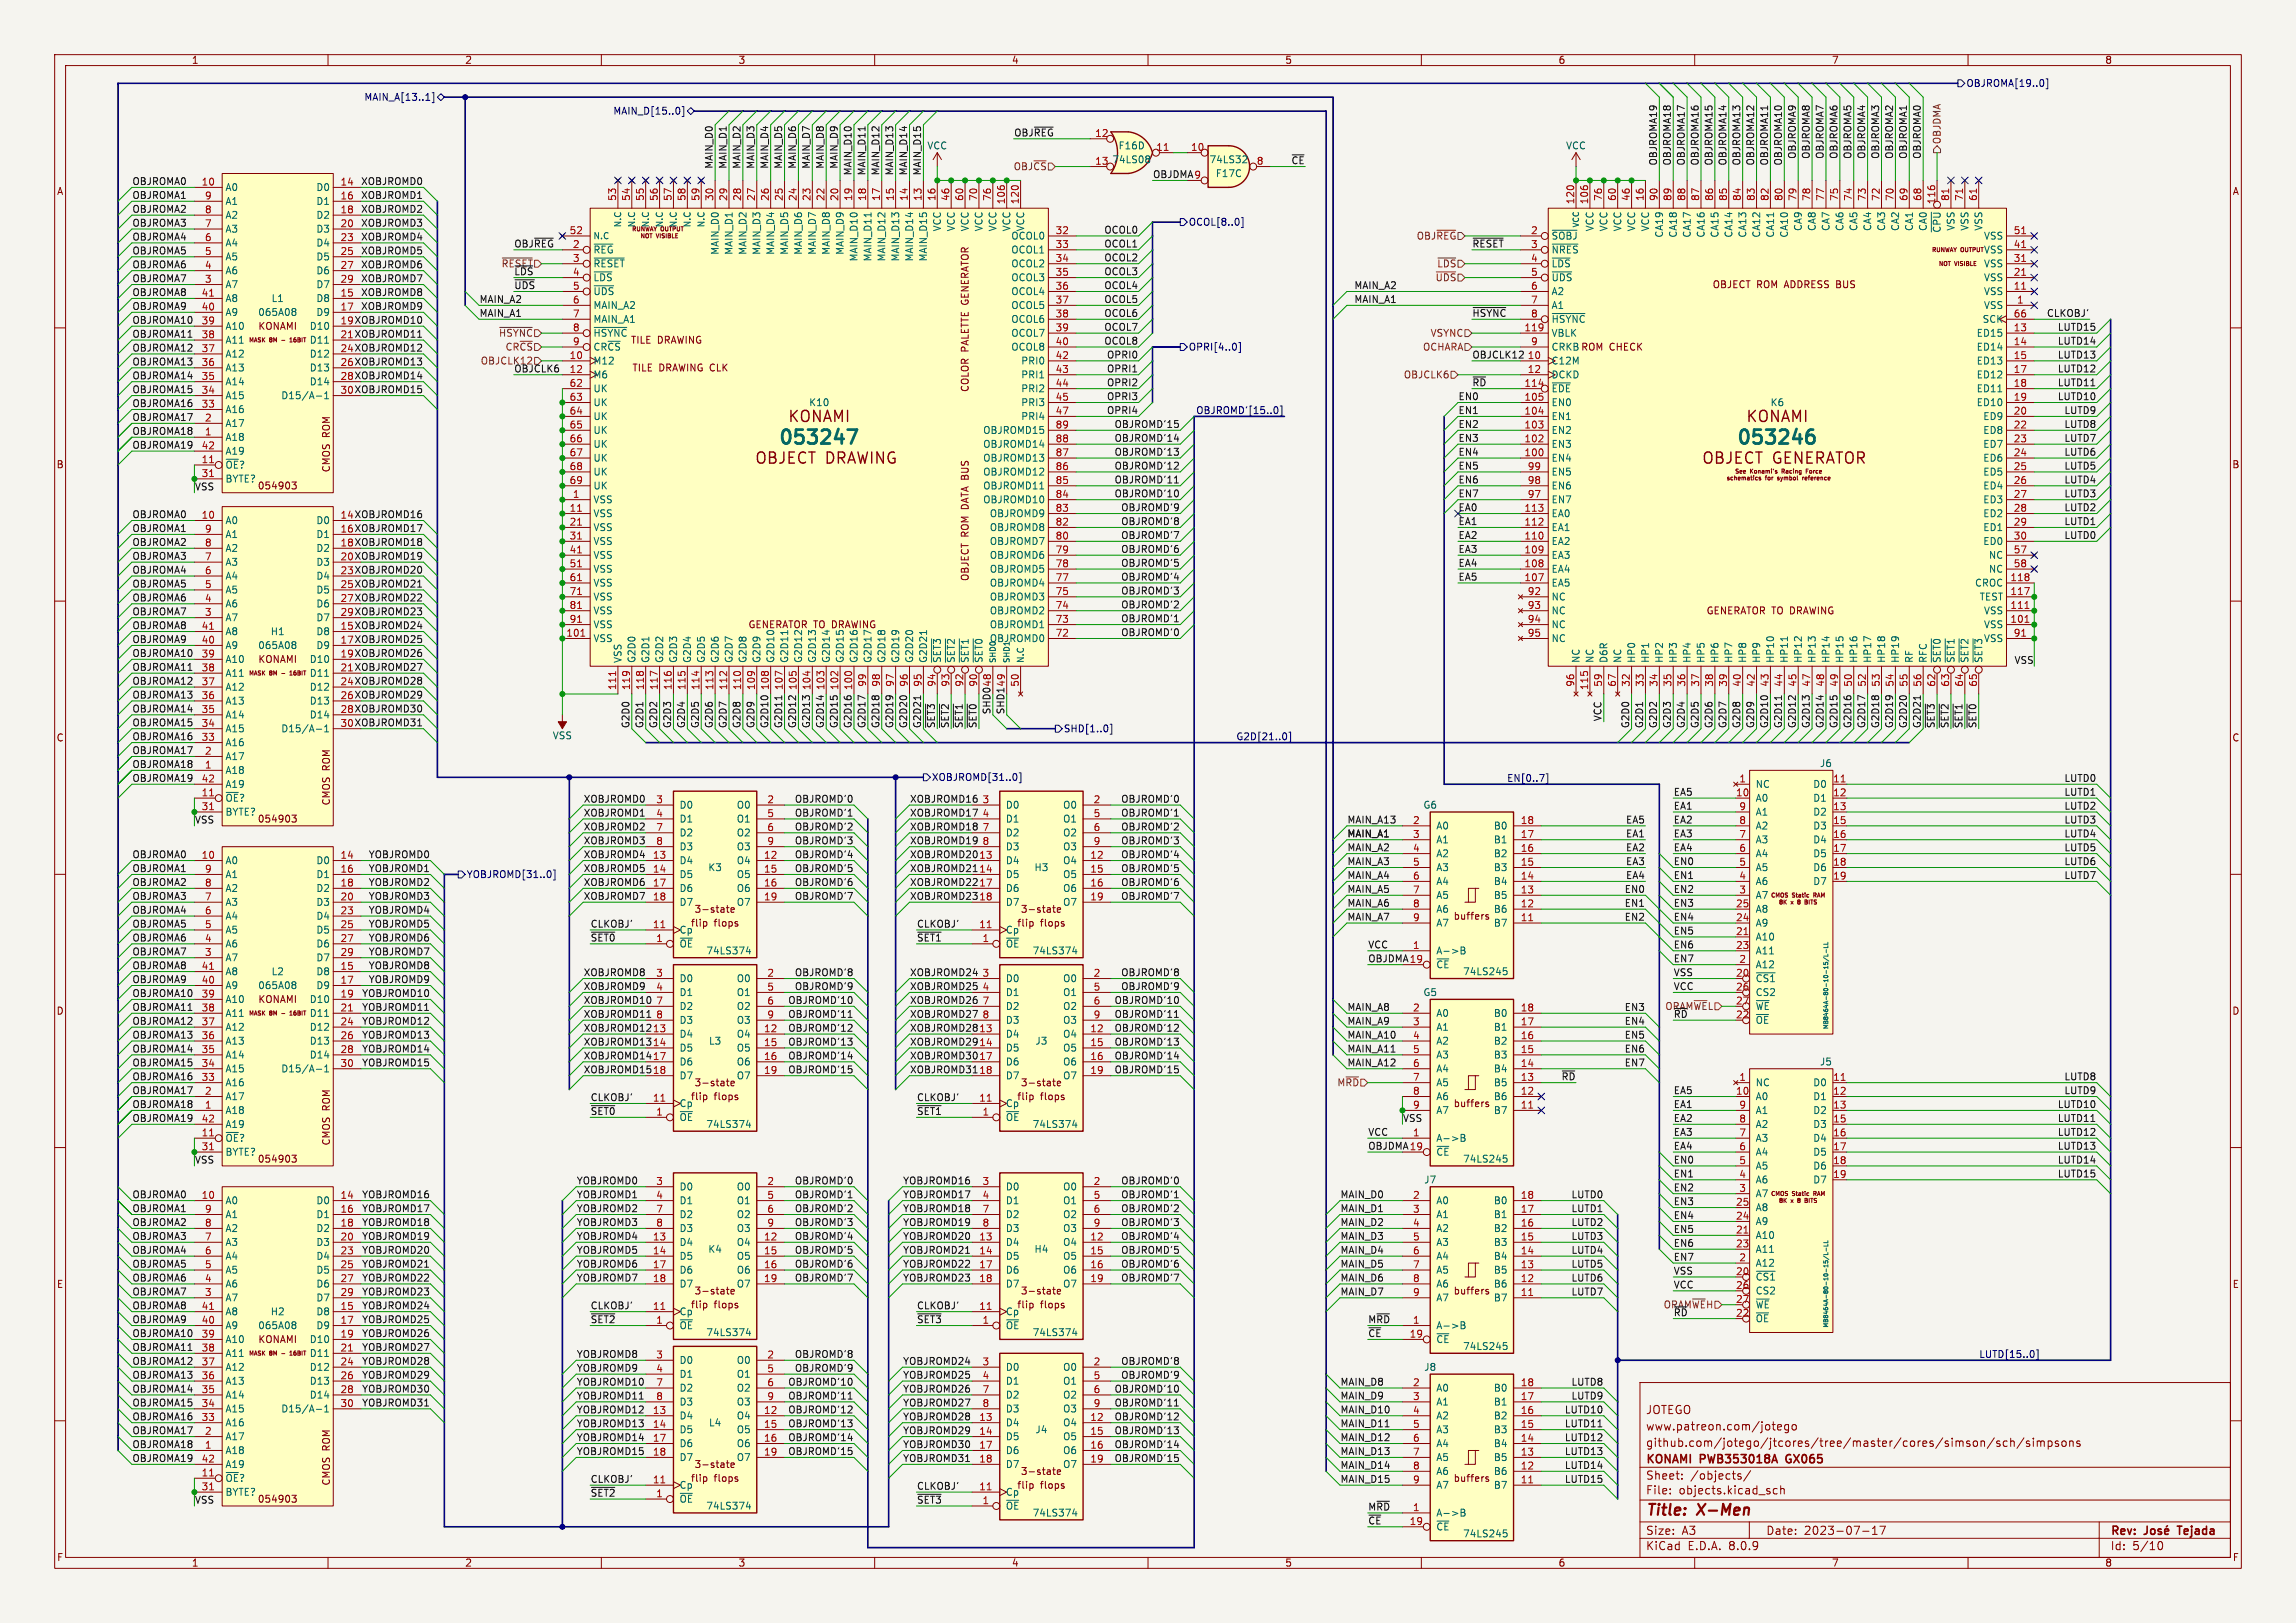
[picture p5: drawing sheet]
<svg xmlns="http://www.w3.org/2000/svg" width="420mm" height="297mm" viewBox="0 0 420 297" stroke-linecap="round" stroke-linejoin="round" font-family="sans-serif">
<defs><g id="words">
<g font-size="3.5" fill="#006464">
<text x="142.1" y="82">053247</text>
<text x="317.4" y="82">053246</text>
</g>
<g font-size="2.8" fill="#006464">
<text x="144" y="77.6">KONAMI</text>
<text x="319.3" y="77.6">KONAMI</text>
</g>
<g font-size="2.8" fill="#840000">
<text x="138" y="85.2">OBJECT DRAWING</text>
<text x="311.2" y="85.2">OBJECT GENERATOR</text>
<text x="301" y="277.9">Title:</text>
<text x="310.6" y="277.9">X-Men</text>
</g>
<g font-size="2.1" fill="#840000">
<text x="301" y="262">www.patreon.com/jotego</text>
<text x="301" y="259">JOTEGO</text>
<text x="301" y="268.2">KONAMI</text>
<text x="301" y="265">github.com/jotego/jtcores/tree/master/cores/simson/sch/simpsons</text>
<text x="311.1" y="268.2">PWB353018A</text>
<text x="327.4" y="268.2">GX065</text>
<text x="301" y="273.7">File:</text>
<text x="301" y="271">Sheet:</text>
<text x="307.1" y="273.7">objects.kicad_sch</text>
<text x="309.2" y="271">/objects/</text>
<text x="301" y="281.1">Size:</text>
<text x="307.6" y="281.1">A3</text>
<text x="323" y="281.1">Date:</text>
<text x="330" y="281.1">2023-07-17</text>
<text x="386" y="281.3">Rev:</text>
<text x="399.1" y="281.3">Tejada</text>
<text x="301" y="283.9">KiCad</text>
<text x="308.7" y="283.9">E.D.A.</text>
<text x="316.3" y="283.9">8.0.9</text>
<text x="386" y="283.9">Id:</text>
<text x="390.1" y="283.9">5/10</text>
</g>
<g font-size="1.8" fill="#840000">
<text x="35" y="11.9">1</text>
<text x="85" y="11.9">2</text>
<text x="135" y="11.9">3</text>
<text x="185" y="11.9">4</text>
<text x="235" y="11.9">5</text>
<text x="285" y="11.9">6</text>
<text x="335" y="11.9">7</text>
<text x="385" y="11.9">8</text>
<text x="10.3" y="35.9">A</text>
<text x="408.3" y="35.9">A</text>
<text x="313.2" y="52.9">OBJECT ROM ADDRESS BUS</text>
<text x="47.2" y="60.6">KONAMI</text>
<text x="115.3" y="63.1">TILE DRAWING</text>
<text x="115.6" y="68.2">TILE DRAWING CLK</text>
<text x="177.4" y="71.8" transform="rotate(-90 177.4 71.8)">COLOR PALETTE GENERATOR</text>
<text x="10.3" y="85.9">B</text>
<text x="47.1" y="89.8">054903</text>
<text x="60.6" y="86.5" transform="rotate(-90 60.6 86.5)">CMOS ROM</text>
<text x="408.2" y="85.9">B</text>
<text x="177.4" y="106.4" transform="rotate(-90 177.4 106.4)">OBJECT ROM DATA BUS</text>
<text x="312.1" y="112.6">GENERATOR TO DRAWING</text>
<text x="136.8" y="115.2">GENERATOR TO DRAWING</text>
<text x="47.2" y="121.5">KONAMI</text>
<text x="10.3" y="135.9">C</text>
<text x="408.2" y="135.9">C</text>
<text x="60.6" y="147.5" transform="rotate(-90 60.6 147.5)">CMOS ROM</text>
<text x="47.1" y="150.7">054903</text>
<text x="126.9" y="167.2">3-state</text>
<text x="186.6" y="167.2">3-state</text>
<text x="126.3" y="169.8">flip</text>
<text x="130.6" y="169.8">flops</text>
<text x="186" y="169.8">flip</text>
<text x="190.3" y="169.8">flops</text>
<text x="265.8" y="168.5">buffers</text>
<text x="10.3" y="185.9">D</text>
<text x="47.2" y="183.8">KONAMI</text>
<text x="408.2" y="185.9">D</text>
<text x="126.3" y="201.5">flip</text>
<text x="126.9" y="199">3-state</text>
<text x="130.6" y="201.5">flops</text>
<text x="186" y="201.5">flip</text>
<text x="186.6" y="199">3-state</text>
<text x="190.3" y="201.5">flops</text>
<text x="265.8" y="202.8">buffers</text>
<text x="60.6" y="209.7" transform="rotate(-90 60.6 209.7)">CMOS ROM</text>
<text x="47.1" y="213">054903</text>
<text x="10.3" y="235.9">E</text>
<text x="126.3" y="239.6">flip</text>
<text x="126.9" y="237.1">3-state</text>
<text x="130.6" y="239.6">flops</text>
<text x="186" y="239.6">flip</text>
<text x="186.6" y="237.1">3-state</text>
<text x="190.3" y="239.6">flops</text>
<text x="265.8" y="237.1">buffers</text>
<text x="408.3" y="235.9">E</text>
<text x="47.2" y="246">KONAMI</text>
<text x="126.9" y="268.8">3-state</text>
<text x="47.1" y="275.2">054903</text>
<text x="60.6" y="272" transform="rotate(-90 60.6 272)">CMOS ROM</text>
<text x="126.3" y="271.4">flip</text>
<text x="130.6" y="271.4">flops</text>
<text x="186" y="272.7">flip</text>
<text x="186.6" y="270.1">3-state</text>
<text x="190.3" y="272.7">flops</text>
<text x="265.8" y="271.4">buffers</text>
<text x="10.3" y="285.9">F</text>
<text x="35" y="286.9">1</text>
<text x="85" y="286.9">2</text>
<text x="135" y="286.9">3</text>
<text x="185" y="286.9">4</text>
<text x="235" y="286.9">5</text>
<text x="285" y="286.9">6</text>
<text x="335" y="286.9">7</text>
<text x="385" y="286.9">8</text>
<text x="408.3" y="285.9">F</text>
</g>
<g font-size="1.8" fill="#000084">
<text x="359.6" y="16.1">OBJROMA[19..0]</text>
<text x="66.6" y="18.6">MAIN_A[13..1]</text>
<text x="112.1" y="21.2">MAIN_D[15..0]</text>
<text x="217.4" y="41.5">OCOL[8..0]</text>
<text x="217.4" y="64.4">OPRI[4..0]</text>
<text x="218.7" y="75.9">OBJROMD'[15..0]</text>
<text x="194.5" y="134.2">SHD[1..0]</text>
<text x="226.1" y="135.5">G2D[21..0]</text>
<text x="170.4" y="143.1">XOBJROMD[31..0]</text>
<text x="275.6" y="143.2">EN[0..7]</text>
<text x="85.3" y="160.9">YOBJROMD[31..0]</text>
<text x="361.9" y="248.6">LUTD[15..0]</text>
</g>
<g font-size="1.8" fill="#006464">
<text x="169.5" y="27.5">VCC</text>
<text x="204.5" y="27.5">F16D</text>
<text x="286.4" y="27.5">VCC</text>
<text x="41.1" y="35.2">A0</text>
<text x="57.8" y="35.2">D0</text>
<text x="203.4" y="30.1">74LS08</text>
<text x="221.2" y="30.1">74LS32</text>
<text x="222.3" y="32.6">F17C</text>
<text x="41.1" y="40.2">A2</text>
<text x="41.1" y="37.7">A1</text>
<text x="57.8" y="37.7">D1</text>
<text x="57.8" y="40.2">D2</text>
<text x="41.1" y="47.9">A5</text>
<text x="41.1" y="45.3">A4</text>
<text x="41.1" y="42.8">A3</text>
<text x="57.8" y="42.8">D3</text>
<text x="57.8" y="45.3">D4</text>
<text x="57.8" y="47.9">D5</text>
<text x="108.5" y="46.6">~{REG}</text>
<text x="131.7" y="46.7" transform="rotate(-90 131.7 46.7)">MAIN_D0</text>
<text x="134.2" y="46.7" transform="rotate(-90 134.2 46.7)">MAIN_D1</text>
<text x="136.8" y="46.7" transform="rotate(-90 136.8 46.7)">MAIN_D2</text>
<text x="139.3" y="46.7" transform="rotate(-90 139.3 46.7)">MAIN_D3</text>
<text x="141.8" y="46.7" transform="rotate(-90 141.8 46.7)">MAIN_D4</text>
<text x="144.4" y="46.7" transform="rotate(-90 144.4 46.7)">MAIN_D5</text>
<text x="146.9" y="46.7" transform="rotate(-90 146.9 46.7)">MAIN_D6</text>
<text x="149.5" y="46.7" transform="rotate(-90 149.5 46.7)">MAIN_D7</text>
<text x="152" y="46.7" transform="rotate(-90 152 46.7)">MAIN_D8</text>
<text x="154.5" y="46.7" transform="rotate(-90 154.5 46.7)">MAIN_D9</text>
<text x="157.1" y="47.9" transform="rotate(-90 157.1 47.9)">MAIN_D10</text>
<text x="159.6" y="47.9" transform="rotate(-90 159.6 47.9)">MAIN_D11</text>
<text x="162.2" y="47.9" transform="rotate(-90 162.2 47.9)">MAIN_D12</text>
<text x="164.7" y="47.9" transform="rotate(-90 164.7 47.9)">MAIN_D13</text>
<text x="167.2" y="47.9" transform="rotate(-90 167.2 47.9)">MAIN_D14</text>
<text x="169.8" y="47.9" transform="rotate(-90 169.8 47.9)">MAIN_D15</text>
<text x="172.3" y="42.4" transform="rotate(-90 172.3 42.4)">VCC</text>
<text x="174.9" y="42.4" transform="rotate(-90 174.9 42.4)">VCC</text>
<text x="177.4" y="42.4" transform="rotate(-90 177.4 42.4)">VCC</text>
<text x="179.9" y="42.4" transform="rotate(-90 179.9 42.4)">VCC</text>
<text x="182.5" y="42.4" transform="rotate(-90 182.5 42.4)">VCC</text>
<text x="184.9" y="44">OCOL0</text>
<text x="184.9" y="46.6">OCOL1</text>
<text x="185" y="42.4" transform="rotate(-90 185 42.4)">VCC</text>
<text x="187.6" y="42.4" transform="rotate(-90 187.6 42.4)">VCC</text>
<text x="283.7" y="44">~{SOBJ}</text>
<text x="283.7" y="46.6">~{NRES}</text>
<text x="291.7" y="42.4" transform="rotate(-90 291.7 42.4)">VCC</text>
<text x="294.2" y="42.4" transform="rotate(-90 294.2 42.4)">VCC</text>
<text x="296.8" y="42.4" transform="rotate(-90 296.8 42.4)">VCC</text>
<text x="299.3" y="42.4" transform="rotate(-90 299.3 42.4)">VCC</text>
<text x="301.9" y="42.4" transform="rotate(-90 301.9 42.4)">VCC</text>
<text x="304.4" y="43.6" transform="rotate(-90 304.4 43.6)">CA19</text>
<text x="306.9" y="43.6" transform="rotate(-90 306.9 43.6)">CA18</text>
<text x="309.5" y="43.6" transform="rotate(-90 309.5 43.6)">CA17</text>
<text x="312" y="43.6" transform="rotate(-90 312 43.6)">CA16</text>
<text x="314.6" y="43.6" transform="rotate(-90 314.6 43.6)">CA15</text>
<text x="317.1" y="43.6" transform="rotate(-90 317.1 43.6)">CA14</text>
<text x="319.6" y="43.6" transform="rotate(-90 319.6 43.6)">CA13</text>
<text x="322.2" y="43.6" transform="rotate(-90 322.2 43.6)">CA12</text>
<text x="324.7" y="43.6" transform="rotate(-90 324.7 43.6)">CA11</text>
<text x="327.3" y="43.6" transform="rotate(-90 327.3 43.6)">CA10</text>
<text x="329.8" y="42.4" transform="rotate(-90 329.8 42.4)">CA9</text>
<text x="332.3" y="42.4" transform="rotate(-90 332.3 42.4)">CA8</text>
<text x="334.9" y="42.4" transform="rotate(-90 334.9 42.4)">CA7</text>
<text x="337.4" y="42.4" transform="rotate(-90 337.4 42.4)">CA6</text>
<text x="340" y="42.4" transform="rotate(-90 340 42.4)">CA5</text>
<text x="342.5" y="42.4" transform="rotate(-90 342.5 42.4)">CA4</text>
<text x="345" y="42.4" transform="rotate(-90 345 42.4)">CA3</text>
<text x="347.6" y="42.4" transform="rotate(-90 347.6 42.4)">CA2</text>
<text x="350.1" y="42.4" transform="rotate(-90 350.1 42.4)">CA1</text>
<text x="352.7" y="42.4" transform="rotate(-90 352.7 42.4)">CA0</text>
<text x="355.2" y="42.7" transform="rotate(-90 355.2 42.7)">~{CPU}</text>
<text x="357.7" y="42.3" transform="rotate(-90 357.7 42.3)">VSS</text>
<text x="360.3" y="42.3" transform="rotate(-90 360.3 42.3)">VSS</text>
<text x="362.8" y="46.6">VSS</text>
<text x="362.8" y="44">VSS</text>
<text x="362.8" y="42.3" transform="rotate(-90 362.8 42.3)">VSS</text>
<text x="41.1" y="52.9">A7</text>
<text x="41.1" y="50.4">A6</text>
<text x="57.8" y="50.4">D6</text>
<text x="57.8" y="52.9">D7</text>
<text x="108.5" y="49.1">~{RESET}</text>
<text x="108.5" y="51.7">~{LDS}</text>
<text x="184.9" y="49.1">OCOL2</text>
<text x="184.9" y="51.7">OCOL3</text>
<text x="283.7" y="49.1">~{LDS}</text>
<text x="283.7" y="51.7">~{UDS}</text>
<text x="362.8" y="51.7">VSS</text>
<text x="362.8" y="49.1">VSS</text>
<text x="41.1" y="58">A9</text>
<text x="41.1" y="55.5">A8</text>
<text x="47.1" y="58">065A08</text>
<text x="49.6" y="55.5">L1</text>
<text x="57.8" y="55.5">D8</text>
<text x="57.8" y="58">D9</text>
<text x="108.5" y="54.2">~{UDS}</text>
<text x="108.5" y="56.7">MAIN_A2</text>
<text x="108.5" y="59.3">MAIN_A1</text>
<text x="184.9" y="54.2">OCOL4</text>
<text x="184.9" y="56.7">OCOL5</text>
<text x="184.9" y="59.3">OCOL6</text>
<text x="283.7" y="54.2">A2</text>
<text x="283.7" y="56.7">A1</text>
<text x="283.7" y="59.3">~{HSYNC}</text>
<text x="362.6" y="59.3">SCK</text>
<text x="362.8" y="56.7">VSS</text>
<text x="362.8" y="54.2">VSS</text>
<text x="41.1" y="65.6">A12</text>
<text x="41.1" y="63.1">A11</text>
<text x="41.1" y="60.6">A10</text>
<text x="56.6" y="60.6">D10</text>
<text x="56.6" y="63.1">D11</text>
<text x="56.6" y="65.6">D12</text>
<text x="108.5" y="61.8">~{HSYNC}</text>
<text x="108.5" y="64.4">CR~{CS}</text>
<text x="184.9" y="61.8">OCOL7</text>
<text x="184.9" y="64.4">OCOL8</text>
<text x="283.7" y="61.8">VBLK</text>
<text x="283.7" y="64.4">CRKB ROM CHECK</text>
<text x="361.5" y="61.8">ED15</text>
<text x="361.5" y="64.4">ED14</text>
<text x="41.1" y="70.7">A14</text>
<text x="41.1" y="68.2">A13</text>
<text x="56.6" y="68.2">D13</text>
<text x="56.6" y="70.7">D14</text>
<text x="108.5" y="66.9">M12</text>
<text x="108.5" y="69.4">M6</text>
<text x="108.5" y="72">UK</text>
<text x="186.7" y="66.9">PRI0</text>
<text x="186.7" y="69.4">PRI1</text>
<text x="186.7" y="72">PRI2</text>
<text x="283.7" y="66.9">C12M</text>
<text x="283.7" y="72">~{EDE}</text>
<text x="283.7" y="69.4">DCKD</text>
<text x="361.5" y="66.9">ED13</text>
<text x="361.5" y="69.4">ED12</text>
<text x="361.5" y="72">ED11</text>
<text x="41.1" y="75.8">A16</text>
<text x="41.1" y="73.3">A15</text>
<text x="51.4" y="73.3">D15/A-1</text>
<text x="108.5" y="74.5">UK</text>
<text x="108.5" y="77.1">UK</text>
<text x="147.9" y="74.5">K10</text>
<text x="186.7" y="74.5">PRI3</text>
<text x="186.7" y="77.1">PRI4</text>
<text x="283.7" y="77.1">EN1</text>
<text x="283.7" y="74.5">EN0</text>
<text x="323.8" y="74.5">K6</text>
<text x="361.5" y="74.5">ED10</text>
<text x="362.7" y="77.1">ED9</text>
<text x="41.1" y="80.9">A18</text>
<text x="41.1" y="78.3">A17</text>
<text x="41.1" y="83.4">A19</text>
<text x="108.5" y="79.6">UK</text>
<text x="108.5" y="82.1">UK</text>
<text x="179.7" y="82.1">OBJROMD14</text>
<text x="179.7" y="79.6">OBJROMD15</text>
<text x="283.7" y="82.1">EN3</text>
<text x="283.7" y="79.6">EN2</text>
<text x="362.7" y="79.6">ED8</text>
<text x="362.7" y="82.1">ED7</text>
<text x="41.1" y="86">~{OE}?</text>
<text x="41.1" y="88.5">BYTE?</text>
<text x="108.5" y="84.7">UK</text>
<text x="108.5" y="87.2">UK</text>
<text x="108.5" y="89.8">UK</text>
<text x="179.7" y="89.8">OBJROMD11</text>
<text x="179.7" y="87.2">OBJROMD12</text>
<text x="179.7" y="84.7">OBJROMD13</text>
<text x="283.7" y="84.7">EN4</text>
<text x="283.7" y="89.8">EN6</text>
<text x="283.7" y="87.2">EN5</text>
<text x="362.7" y="84.7">ED6</text>
<text x="362.7" y="87.2">ED5</text>
<text x="362.7" y="89.8">ED4</text>
<text x="108.5" y="92.3">VSS</text>
<text x="108.5" y="94.8">VSS</text>
<text x="179.7" y="92.3">OBJROMD10</text>
<text x="181" y="94.8">OBJROMD9</text>
<text x="283.7" y="94.8">EA0</text>
<text x="283.7" y="92.3">EN7</text>
<text x="362.7" y="92.3">ED3</text>
<text x="362.7" y="94.8">ED2</text>
<text x="41.1" y="96.1">A0</text>
<text x="41.1" y="101.2">A2</text>
<text x="41.1" y="98.7">A1</text>
<text x="57.8" y="96.1">D0</text>
<text x="57.8" y="98.7">D1</text>
<text x="57.8" y="101.2">D2</text>
<text x="108.5" y="97.4">VSS</text>
<text x="108.5" y="99.9">VSS</text>
<text x="181" y="99.9">OBJROMD7</text>
<text x="181" y="97.4">OBJROMD8</text>
<text x="283.7" y="99.9">EA2</text>
<text x="283.7" y="97.4">EA1</text>
<text x="362.7" y="97.4">ED1</text>
<text x="362.7" y="99.9">ED0</text>
<text x="41.1" y="106.3">A4</text>
<text x="41.1" y="103.7">A3</text>
<text x="57.8" y="103.7">D3</text>
<text x="57.8" y="106.3">D4</text>
<text x="108.5" y="102.5">VSS</text>
<text x="108.5" y="105">VSS</text>
<text x="108.5" y="107.5">VSS</text>
<text x="181" y="107.5">OBJROMD4</text>
<text x="181" y="105">OBJROMD5</text>
<text x="181" y="102.5">OBJROMD6</text>
<text x="283.7" y="107.5">EA5</text>
<text x="283.7" y="105">EA4</text>
<text x="283.7" y="102.5">EA3</text>
<text x="361.2" y="107.5">CROC</text>
<text x="363.7" y="102.5">NC</text>
<text x="363.7" y="105">NC</text>
<text x="41.1" y="113.9">A7</text>
<text x="41.1" y="111.4">A6</text>
<text x="41.1" y="108.8">A5</text>
<text x="57.8" y="108.8">D5</text>
<text x="57.8" y="111.4">D6</text>
<text x="57.8" y="113.9">D7</text>
<text x="108.5" y="110.1">VSS</text>
<text x="108.5" y="112.6">VSS</text>
<text x="181" y="112.6">OBJROMD2</text>
<text x="181" y="110.1">OBJROMD3</text>
<text x="283.7" y="110.1">NC</text>
<text x="283.7" y="112.6">NC</text>
<text x="362" y="110.1">TEST</text>
<text x="362.8" y="112.6">VSS</text>
<text x="41.1" y="119">A9</text>
<text x="41.1" y="116.4">A8</text>
<text x="47.1" y="119">065A08</text>
<text x="49.4" y="116.4">H1</text>
<text x="57.8" y="116.4">D8</text>
<text x="57.8" y="119">D9</text>
<text x="108.5" y="117.7">VSS</text>
<text x="108.5" y="115.2">VSS</text>
<text x="181" y="117.7">OBJROMD0</text>
<text x="181" y="115.2">OBJROMD1</text>
<text x="283.7" y="115.2">NC</text>
<text x="283.7" y="117.7">NC</text>
<text x="362.8" y="115.2">VSS</text>
<text x="362.8" y="117.7">VSS</text>
<text x="41.1" y="124.1">A11</text>
<text x="41.1" y="121.5">A10</text>
<text x="56.6" y="121.5">D10</text>
<text x="56.6" y="124.1">D11</text>
<text x="113.9" y="121.4" transform="rotate(-90 113.9 121.4)">VSS</text>
<text x="116.4" y="121.4" transform="rotate(-90 116.4 121.4)">G2D0</text>
<text x="119" y="121.4" transform="rotate(-90 119 121.4)">G2D1</text>
<text x="121.5" y="121.4" transform="rotate(-90 121.5 121.4)">G2D2</text>
<text x="124.1" y="121.4" transform="rotate(-90 124.1 121.4)">G2D3</text>
<text x="126.6" y="121.4" transform="rotate(-90 126.6 121.4)">G2D4</text>
<text x="129.1" y="121.4" transform="rotate(-90 129.1 121.4)">G2D5</text>
<text x="131.7" y="121.4" transform="rotate(-90 131.7 121.4)">G2D6</text>
<text x="134.2" y="121.4" transform="rotate(-90 134.2 121.4)">G2D7</text>
<text x="136.8" y="121.4" transform="rotate(-90 136.8 121.4)">G2D8</text>
<text x="139.3" y="121.4" transform="rotate(-90 139.3 121.4)">G2D9</text>
<text x="141.8" y="121.4" transform="rotate(-90 141.8 121.4)">G2D10</text>
<text x="144.4" y="121.4" transform="rotate(-90 144.4 121.4)">G2D11</text>
<text x="146.9" y="121.4" transform="rotate(-90 146.9 121.4)">G2D12</text>
<text x="149.5" y="121.4" transform="rotate(-90 149.5 121.4)">G2D13</text>
<text x="152" y="121.4" transform="rotate(-90 152 121.4)">G2D14</text>
<text x="154.5" y="121.4" transform="rotate(-90 154.5 121.4)">G2D15</text>
<text x="157.1" y="121.4" transform="rotate(-90 157.1 121.4)">G2D16</text>
<text x="159.6" y="121.4" transform="rotate(-90 159.6 121.4)">G2D17</text>
<text x="162.2" y="121.4" transform="rotate(-90 162.2 121.4)">G2D18</text>
<text x="164.7" y="121.4" transform="rotate(-90 164.7 121.4)">G2D19</text>
<text x="167.2" y="121.4" transform="rotate(-90 167.2 121.4)">G2D20</text>
<text x="169.8" y="121.4" transform="rotate(-90 169.8 121.4)">G2D21</text>
<text x="172.3" y="121.4" transform="rotate(-90 172.3 121.4)">~{SET3}</text>
<text x="174.9" y="121.4" transform="rotate(-90 174.9 121.4)">~{SET2}</text>
<text x="177.4" y="121.4" transform="rotate(-90 177.4 121.4)">~{SET1}</text>
<text x="179.9" y="121.4" transform="rotate(-90 179.9 121.4)">~{SET0}</text>
<text x="289.2" y="121.4" transform="rotate(-90 289.2 121.4)">NC</text>
<text x="291.7" y="121.4" transform="rotate(-90 291.7 121.4)">NC</text>
<text x="294.2" y="121.4" transform="rotate(-90 294.2 121.4)">D6R</text>
<text x="296.8" y="121.4" transform="rotate(-90 296.8 121.4)">NC</text>
<text x="299.3" y="121.4" transform="rotate(-90 299.3 121.4)">HP0</text>
<text x="301.9" y="121.4" transform="rotate(-90 301.9 121.4)">HP1</text>
<text x="304.4" y="121.4" transform="rotate(-90 304.4 121.4)">HP2</text>
<text x="306.9" y="121.4" transform="rotate(-90 306.9 121.4)">HP3</text>
<text x="309.5" y="121.4" transform="rotate(-90 309.5 121.4)">HP4</text>
<text x="312" y="121.4" transform="rotate(-90 312 121.4)">HP5</text>
<text x="314.6" y="121.4" transform="rotate(-90 314.6 121.4)">HP6</text>
<text x="317.1" y="121.4" transform="rotate(-90 317.1 121.4)">HP7</text>
<text x="319.6" y="121.4" transform="rotate(-90 319.6 121.4)">HP8</text>
<text x="322.2" y="121.4" transform="rotate(-90 322.2 121.4)">HP9</text>
<text x="324.7" y="121.4" transform="rotate(-90 324.7 121.4)">HP10</text>
<text x="327.3" y="121.4" transform="rotate(-90 327.3 121.4)">HP11</text>
<text x="329.8" y="121.4" transform="rotate(-90 329.8 121.4)">HP12</text>
<text x="332.3" y="121.4" transform="rotate(-90 332.3 121.4)">HP13</text>
<text x="334.9" y="121.4" transform="rotate(-90 334.9 121.4)">HP14</text>
<text x="337.4" y="121.4" transform="rotate(-90 337.4 121.4)">HP15</text>
<text x="340" y="121.4" transform="rotate(-90 340 121.4)">HP16</text>
<text x="342.5" y="121.4" transform="rotate(-90 342.5 121.4)">HP17</text>
<text x="345" y="121.4" transform="rotate(-90 345 121.4)">HP18</text>
<text x="347.6" y="121.4" transform="rotate(-90 347.6 121.4)">HP19</text>
<text x="350.1" y="121.4" transform="rotate(-90 350.1 121.4)">RF</text>
<text x="352.7" y="121.4" transform="rotate(-90 352.7 121.4)">RFC</text>
<text x="355.2" y="121.4" transform="rotate(-90 355.2 121.4)">~{SET0}</text>
<text x="357.7" y="121.4" transform="rotate(-90 357.7 121.4)">~{SET1}</text>
<text x="360.3" y="121.4" transform="rotate(-90 360.3 121.4)">~{SET2}</text>
<text x="362.8" y="121.4" transform="rotate(-90 362.8 121.4)">~{SET3}</text>
<text x="41.1" y="131.7">A14</text>
<text x="41.1" y="129.1">A13</text>
<text x="41.1" y="126.6">A12</text>
<text x="56.6" y="126.6">D12</text>
<text x="56.6" y="129.1">D13</text>
<text x="56.6" y="131.7">D14</text>
<text x="41.1" y="136.8">A16</text>
<text x="41.1" y="134.2">A15</text>
<text x="51.4" y="134.2">D15/A-1</text>
<text x="101" y="135.5">VSS</text>
<text x="41.1" y="141.8">A18</text>
<text x="41.1" y="139.3">A17</text>
<text x="332.8" y="140.6">J6</text>
<text x="41.1" y="146.9">~{OE}?</text>
<text x="41.1" y="149.5">BYTE?</text>
<text x="41.1" y="144.4">A19</text>
<text x="124.2" y="148.2">D0</text>
<text x="134.7" y="148.2">O0</text>
<text x="183.9" y="148.2">D0</text>
<text x="194.4" y="148.2">O0</text>
<text x="260.3" y="148.2">G6</text>
<text x="321.1" y="144.4">NC</text>
<text x="321.1" y="146.9">A0</text>
<text x="321.1" y="149.5">A1</text>
<text x="331.6" y="144.4">D0</text>
<text x="331.6" y="146.9">D1</text>
<text x="331.6" y="149.5">D2</text>
<text x="124.2" y="150.7">D1</text>
<text x="124.2" y="153.3">D2</text>
<text x="124.2" y="155.8">D3</text>
<text x="134.7" y="150.7">O1</text>
<text x="134.7" y="153.3">O2</text>
<text x="134.7" y="155.8">O3</text>
<text x="183.9" y="150.7">D1</text>
<text x="183.9" y="153.3">D2</text>
<text x="183.9" y="155.8">D3</text>
<text x="194.4" y="150.7">O1</text>
<text x="194.4" y="153.3">O2</text>
<text x="194.4" y="155.8">O3</text>
<text x="262.6" y="152">A0</text>
<text x="262.6" y="154.5">A1</text>
<text x="273.2" y="154.5">B1</text>
<text x="273.2" y="152">B0</text>
<text x="321.1" y="154.5">A3</text>
<text x="321.1" y="152">A2</text>
<text x="331.6" y="152">D3</text>
<text x="331.6" y="154.5">D4</text>
<text x="41.1" y="158.3">A0</text>
<text x="41.1" y="160.9">A1</text>
<text x="57.8" y="158.3">D0</text>
<text x="57.8" y="160.9">D1</text>
<text x="124.2" y="158.3">D4</text>
<text x="124.2" y="160.9">D5</text>
<text x="129.5" y="159.6">K3</text>
<text x="134.7" y="158.3">O4</text>
<text x="134.7" y="160.9">O5</text>
<text x="183.9" y="158.3">D4</text>
<text x="183.9" y="160.9">D5</text>
<text x="189.1" y="159.6">H3</text>
<text x="194.4" y="158.3">O4</text>
<text x="194.4" y="160.9">O5</text>
<text x="262.6" y="157.1">A2</text>
<text x="262.6" y="159.6">A3</text>
<text x="273.2" y="159.6">B3</text>
<text x="273.2" y="157.1">B2</text>
<text x="321.1" y="159.6">A5</text>
<text x="321.1" y="157.1">A4</text>
<text x="331.6" y="157.1">D5</text>
<text x="331.6" y="159.6">D6</text>
<text x="41.1" y="166">A3</text>
<text x="41.1" y="163.4">A2</text>
<text x="57.8" y="163.4">D2</text>
<text x="57.8" y="166">D3</text>
<text x="124.2" y="163.4">D6</text>
<text x="124.2" y="166">D7</text>
<text x="134.7" y="163.4">O6</text>
<text x="134.7" y="166">O7</text>
<text x="183.9" y="163.4">D6</text>
<text x="183.9" y="166">D7</text>
<text x="194.4" y="163.4">O6</text>
<text x="194.4" y="166">O7</text>
<text x="262.6" y="162.2">A4</text>
<text x="262.6" y="164.7">A5</text>
<text x="262.6" y="167.2">A6</text>
<text x="273.2" y="167.2">B6</text>
<text x="273.2" y="164.7">B5</text>
<text x="273.2" y="162.2">B4</text>
<text x="321.1" y="167.2">A8</text>
<text x="321.1" y="164.7">A7</text>
<text x="321.1" y="162.2">A6</text>
<text x="331.6" y="162.2">D7</text>
<text x="41.1" y="173.6">A6</text>
<text x="41.1" y="171">A5</text>
<text x="41.1" y="168.5">A4</text>
<text x="57.8" y="168.5">D4</text>
<text x="57.8" y="171">D5</text>
<text x="57.8" y="173.6">D6</text>
<text x="124.2" y="173.6">~{OE}</text>
<text x="124.2" y="171">Cp</text>
<text x="183.9" y="173.6">~{OE}</text>
<text x="183.9" y="171">Cp</text>
<text x="262.6" y="169.8">A7</text>
<text x="273.2" y="169.8">B7</text>
<text x="321.1" y="172.3">A10</text>
<text x="321.1" y="169.8">A9</text>
<text x="41.1" y="176.1">A7</text>
<text x="41.1" y="178.7">A8</text>
<text x="49.6" y="178.7">L2</text>
<text x="57.8" y="178.7">D8</text>
<text x="57.8" y="176.1">D7</text>
<text x="124.2" y="179.9">D0</text>
<text x="129.1" y="174.9">74LS374</text>
<text x="134.7" y="179.9">O0</text>
<text x="183.9" y="179.9">D0</text>
<text x="188.8" y="174.9">74LS374</text>
<text x="194.4" y="179.9">O0</text>
<text x="262.6" y="174.9">A-&gt;B</text>
<text x="262.6" y="177.4">~{CE}</text>
<text x="267.5" y="178.7">74LS245</text>
<text x="321.1" y="177.4">A12</text>
<text x="321.1" y="179.9">~{CS1}</text>
<text x="321.1" y="174.9">A11</text>
<text x="41.1" y="183.7">A10</text>
<text x="41.1" y="181.2">A9</text>
<text x="47.1" y="181.2">065A08</text>
<text x="56.6" y="183.7">D10</text>
<text x="57.8" y="181.2">D9</text>
<text x="124.2" y="182.5">D1</text>
<text x="124.2" y="185">D2</text>
<text x="134.7" y="182.5">O1</text>
<text x="134.7" y="185">O2</text>
<text x="183.9" y="182.5">D1</text>
<text x="183.9" y="185">D2</text>
<text x="194.4" y="182.5">O1</text>
<text x="194.4" y="185">O2</text>
<text x="260.3" y="182.5">G5</text>
<text x="321.1" y="182.5">CS2</text>
<text x="321.1" y="185">~{WE}</text>
<text x="41.1" y="191.4">A13</text>
<text x="41.1" y="188.8">A12</text>
<text x="41.1" y="186.3">A11</text>
<text x="56.6" y="186.3">D11</text>
<text x="56.6" y="188.8">D12</text>
<text x="56.6" y="191.4">D13</text>
<text x="124.2" y="190.1">D4</text>
<text x="124.2" y="187.6">D3</text>
<text x="129.6" y="191.4">L3</text>
<text x="134.7" y="190.1">O4</text>
<text x="134.7" y="187.6">O3</text>
<text x="183.9" y="190.1">D4</text>
<text x="183.9" y="187.6">D3</text>
<text x="189.3" y="191.4">J3</text>
<text x="194.4" y="190.1">O4</text>
<text x="194.4" y="187.6">O3</text>
<text x="262.6" y="186.3">A0</text>
<text x="262.6" y="188.8">A1</text>
<text x="262.6" y="191.4">A2</text>
<text x="273.2" y="191.4">B2</text>
<text x="273.2" y="188.8">B1</text>
<text x="273.2" y="186.3">B0</text>
<text x="321.1" y="187.6">~{OE}</text>
<text x="41.1" y="196.4">A15</text>
<text x="41.1" y="193.9">A14</text>
<text x="51.4" y="196.4">D15/A-1</text>
<text x="56.6" y="193.9">D14</text>
<text x="124.2" y="192.6">D5</text>
<text x="124.2" y="195.2">D6</text>
<text x="124.2" y="197.7">D7</text>
<text x="134.7" y="192.6">O5</text>
<text x="134.7" y="195.2">O6</text>
<text x="134.7" y="197.7">O7</text>
<text x="183.9" y="192.6">D5</text>
<text x="183.9" y="195.2">D6</text>
<text x="183.9" y="197.7">D7</text>
<text x="194.4" y="192.6">O5</text>
<text x="194.4" y="195.2">O6</text>
<text x="194.4" y="197.7">O7</text>
<text x="262.6" y="193.9">A3</text>
<text x="262.6" y="196.4">A4</text>
<text x="273.2" y="196.4">B4</text>
<text x="273.2" y="193.9">B3</text>
<text x="332.8" y="195.2">J5</text>
<text x="41.1" y="201.5">A17</text>
<text x="41.1" y="199">A16</text>
<text x="124.2" y="202.8">Cp</text>
<text x="183.9" y="202.8">Cp</text>
<text x="262.6" y="199">A5</text>
<text x="262.6" y="201.5">A6</text>
<text x="273.2" y="201.5">B6</text>
<text x="273.2" y="199">B5</text>
<text x="321.1" y="199">NC</text>
<text x="321.1" y="201.5">A0</text>
<text x="331.6" y="199">D0</text>
<text x="331.6" y="201.5">D1</text>
<text x="41.1" y="204.1">A18</text>
<text x="41.1" y="209.1">~{OE}?</text>
<text x="41.1" y="206.6">A19</text>
<text x="124.2" y="205.3">~{OE}</text>
<text x="129.1" y="206.6">74LS374</text>
<text x="183.9" y="205.3">~{OE}</text>
<text x="188.8" y="206.6">74LS374</text>
<text x="262.6" y="209.1">A-&gt;B</text>
<text x="262.6" y="204.1">A7</text>
<text x="273.2" y="204.1">B7</text>
<text x="321.1" y="209.1">A3</text>
<text x="321.1" y="206.6">A2</text>
<text x="321.1" y="204.1">A1</text>
<text x="331.6" y="204.1">D2</text>
<text x="331.6" y="206.6">D3</text>
<text x="331.6" y="209.1">D4</text>
<text x="41.1" y="211.7">BYTE?</text>
<text x="262.6" y="211.7">~{CE}</text>
<text x="267.5" y="213">74LS245</text>
<text x="321.1" y="214.2">A5</text>
<text x="321.1" y="211.7">A4</text>
<text x="331.6" y="211.7">D5</text>
<text x="331.6" y="214.2">D6</text>
<text x="41.1" y="220.6">A0</text>
<text x="57.8" y="220.6">D0</text>
<text x="124.2" y="218">D0</text>
<text x="124.2" y="220.6">D1</text>
<text x="134.7" y="218">O0</text>
<text x="134.7" y="220.6">O1</text>
<text x="183.9" y="218">D0</text>
<text x="183.9" y="220.6">D1</text>
<text x="194.4" y="218">O0</text>
<text x="194.4" y="220.6">O1</text>
<text x="260.4" y="216.8">J7</text>
<text x="262.6" y="220.6">A0</text>
<text x="273.2" y="220.6">B0</text>
<text x="321.1" y="221.8">A8</text>
<text x="321.1" y="219.3">A7</text>
<text x="321.1" y="216.8">A6</text>
<text x="331.6" y="216.8">D7</text>
<text x="41.1" y="225.7">A2</text>
<text x="41.1" y="223.1">A1</text>
<text x="57.8" y="223.1">D1</text>
<text x="57.8" y="225.7">D2</text>
<text x="124.2" y="223.1">D2</text>
<text x="124.2" y="225.7">D3</text>
<text x="134.7" y="223.1">O2</text>
<text x="134.7" y="225.7">O3</text>
<text x="183.9" y="223.1">D2</text>
<text x="183.9" y="225.7">D3</text>
<text x="194.4" y="223.1">O2</text>
<text x="194.4" y="225.7">O3</text>
<text x="262.6" y="223.1">A1</text>
<text x="262.6" y="225.7">A2</text>
<text x="273.2" y="225.7">B2</text>
<text x="273.2" y="223.1">B1</text>
<text x="321.1" y="226.9">A10</text>
<text x="321.1" y="224.4">A9</text>
<text x="41.1" y="233.3">A5</text>
<text x="41.1" y="230.7">A4</text>
<text x="41.1" y="228.2">A3</text>
<text x="57.8" y="228.2">D3</text>
<text x="57.8" y="230.7">D4</text>
<text x="57.8" y="233.3">D5</text>
<text x="124.2" y="228.2">D4</text>
<text x="124.2" y="230.7">D5</text>
<text x="124.2" y="233.3">D6</text>
<text x="129.5" y="229.5">K4</text>
<text x="134.7" y="228.2">O4</text>
<text x="134.7" y="230.7">O5</text>
<text x="134.7" y="233.3">O6</text>
<text x="183.9" y="228.2">D4</text>
<text x="183.9" y="230.7">D5</text>
<text x="183.9" y="233.3">D6</text>
<text x="189.1" y="229.5">H4</text>
<text x="194.4" y="228.2">O4</text>
<text x="194.4" y="230.7">O5</text>
<text x="194.4" y="233.3">O6</text>
<text x="262.6" y="228.2">A3</text>
<text x="262.6" y="230.7">A4</text>
<text x="262.6" y="233.3">A5</text>
<text x="273.2" y="233.3">B5</text>
<text x="273.2" y="230.7">B4</text>
<text x="273.2" y="228.2">B3</text>
<text x="321.1" y="232">A12</text>
<text x="321.1" y="229.5">A11</text>
<text x="41.1" y="238.4">A7</text>
<text x="41.1" y="235.8">A6</text>
<text x="57.8" y="235.8">D6</text>
<text x="57.8" y="238.4">D7</text>
<text x="124.2" y="235.8">D7</text>
<text x="134.7" y="235.8">O7</text>
<text x="183.9" y="235.8">D7</text>
<text x="194.4" y="235.8">O7</text>
<text x="262.6" y="235.8">A6</text>
<text x="262.6" y="238.4">A7</text>
<text x="273.2" y="238.4">B7</text>
<text x="273.2" y="235.8">B6</text>
<text x="321.1" y="234.5">~{CS1}</text>
<text x="321.1" y="237.1">CS2</text>
<text x="321.1" y="239.6">~{WE}</text>
<text x="41.1" y="246">A10</text>
<text x="41.1" y="243.4">A9</text>
<text x="41.1" y="240.9">A8</text>
<text x="47.1" y="243.4">065A08</text>
<text x="49.4" y="240.9">H2</text>
<text x="56.6" y="246">D10</text>
<text x="57.8" y="240.9">D8</text>
<text x="57.8" y="243.4">D9</text>
<text x="124.2" y="243.4">~{OE}</text>
<text x="124.2" y="240.9">Cp</text>
<text x="129.1" y="244.7">74LS374</text>
<text x="183.9" y="243.4">~{OE}</text>
<text x="183.9" y="240.9">Cp</text>
<text x="188.8" y="244.7">74LS374</text>
<text x="262.6" y="243.4">A-&gt;B</text>
<text x="262.6" y="246">~{CE}</text>
<text x="321.1" y="242.2">~{OE}</text>
<text x="41.1" y="251.1">A12</text>
<text x="41.1" y="248.5">A11</text>
<text x="56.6" y="248.5">D11</text>
<text x="56.6" y="251.1">D12</text>
<text x="124.2" y="249.8">D0</text>
<text x="134.7" y="249.8">O0</text>
<text x="183.9" y="251.1">D0</text>
<text x="194.4" y="251.1">O0</text>
<text x="260.4" y="251.1">J8</text>
<text x="267.5" y="247.2">74LS245</text>
<text x="41.1" y="256.1">A14</text>
<text x="41.1" y="253.6">A13</text>
<text x="56.6" y="253.6">D13</text>
<text x="56.6" y="256.1">D14</text>
<text x="124.2" y="252.3">D1</text>
<text x="124.2" y="254.9">D2</text>
<text x="124.2" y="257.4">D3</text>
<text x="134.7" y="252.3">O1</text>
<text x="134.7" y="254.9">O2</text>
<text x="134.7" y="257.4">O3</text>
<text x="183.9" y="253.6">D1</text>
<text x="183.9" y="256.1">D2</text>
<text x="194.4" y="253.6">O1</text>
<text x="194.4" y="256.1">O2</text>
<text x="262.6" y="254.9">A0</text>
<text x="262.6" y="257.4">A1</text>
<text x="273.2" y="257.4">B1</text>
<text x="273.2" y="254.9">B0</text>
<text x="41.1" y="263.8">A17</text>
<text x="41.1" y="261.2">A16</text>
<text x="41.1" y="258.7">A15</text>
<text x="51.4" y="258.7">D15/A-1</text>
<text x="124.2" y="259.9">D4</text>
<text x="124.2" y="262.5">D5</text>
<text x="129.6" y="261.2">L4</text>
<text x="134.7" y="259.9">O4</text>
<text x="134.7" y="262.5">O5</text>
<text x="183.9" y="261.2">D4</text>
<text x="183.9" y="263.8">D5</text>
<text x="183.9" y="258.7">D3</text>
<text x="189.3" y="262.5">J4</text>
<text x="194.4" y="261.2">O4</text>
<text x="194.4" y="263.8">O5</text>
<text x="194.4" y="258.7">O3</text>
<text x="262.6" y="259.9">A2</text>
<text x="262.6" y="262.5">A3</text>
<text x="273.2" y="262.5">B3</text>
<text x="273.2" y="259.9">B2</text>
<text x="41.1" y="266.3">A18</text>
<text x="41.1" y="268.8">A19</text>
<text x="124.2" y="265">D6</text>
<text x="124.2" y="267.6">D7</text>
<text x="134.7" y="265">O6</text>
<text x="134.7" y="267.6">O7</text>
<text x="183.9" y="266.3">D6</text>
<text x="183.9" y="268.8">D7</text>
<text x="194.4" y="266.3">O6</text>
<text x="194.4" y="268.8">O7</text>
<text x="262.6" y="265">A4</text>
<text x="262.6" y="267.6">A5</text>
<text x="273.2" y="267.6">B5</text>
<text x="273.2" y="265">B4</text>
<text x="41.1" y="271.4">~{OE}?</text>
<text x="41.1" y="273.9">BYTE?</text>
<text x="124.2" y="275.2">~{OE}</text>
<text x="124.2" y="272.6">Cp</text>
<text x="183.9" y="273.9">Cp</text>
<text x="262.6" y="270.1">A6</text>
<text x="262.6" y="272.6">A7</text>
<text x="273.2" y="272.6">B7</text>
<text x="273.2" y="270.1">B6</text>
<text x="129.1" y="276.5">74LS374</text>
<text x="183.9" y="276.5">~{OE}</text>
<text x="188.8" y="277.7">74LS374</text>
<text x="262.6" y="277.7">A-&gt;B</text>
<text x="262.6" y="280.3">~{CE}</text>
<text x="267.5" y="281.5">74LS245</text>
</g>
<g font-size="1.8" fill="#0f0f0f">
<text x="185.4" y="25.1">OBJ~{REG}</text>
<text x="328.6" y="29.2" transform="rotate(-90 328.6 29.2)">OBJROMA9</text>
<text x="331.1" y="29.2" transform="rotate(-90 331.1 29.2)">OBJROMA8</text>
<text x="333.7" y="29.2" transform="rotate(-90 333.7 29.2)">OBJROMA7</text>
<text x="336.2" y="29.2" transform="rotate(-90 336.2 29.2)">OBJROMA6</text>
<text x="338.7" y="29.2" transform="rotate(-90 338.7 29.2)">OBJROMA5</text>
<text x="341.3" y="29.2" transform="rotate(-90 341.3 29.2)">OBJROMA4</text>
<text x="343.8" y="29.2" transform="rotate(-90 343.8 29.2)">OBJROMA3</text>
<text x="346.4" y="29.2" transform="rotate(-90 346.4 29.2)">OBJROMA2</text>
<text x="348.9" y="29.2" transform="rotate(-90 348.9 29.2)">OBJROMA1</text>
<text x="351.4" y="29.2" transform="rotate(-90 351.4 29.2)">OBJROMA0</text>
<text x="24.1" y="33.9">OBJROMA0</text>
<text x="66" y="33.9">XOBJROMD0</text>
<text x="130.5" y="31" transform="rotate(-90 130.5 31)">MAIN_D0</text>
<text x="133" y="31" transform="rotate(-90 133 31)">MAIN_D1</text>
<text x="135.5" y="31" transform="rotate(-90 135.5 31)">MAIN_D2</text>
<text x="138.1" y="31" transform="rotate(-90 138.1 31)">MAIN_D3</text>
<text x="140.6" y="31" transform="rotate(-90 140.6 31)">MAIN_D4</text>
<text x="143.2" y="31" transform="rotate(-90 143.2 31)">MAIN_D5</text>
<text x="145.7" y="31" transform="rotate(-90 145.7 31)">MAIN_D6</text>
<text x="148.2" y="31" transform="rotate(-90 148.2 31)">MAIN_D7</text>
<text x="150.8" y="31" transform="rotate(-90 150.8 31)">MAIN_D8</text>
<text x="153.3" y="31" transform="rotate(-90 153.3 31)">MAIN_D9</text>
<text x="155.9" y="32.2" transform="rotate(-90 155.9 32.2)">MAIN_D10</text>
<text x="158.4" y="32.2" transform="rotate(-90 158.4 32.2)">MAIN_D11</text>
<text x="160.9" y="32.2" transform="rotate(-90 160.9 32.2)">MAIN_D12</text>
<text x="163.5" y="32.2" transform="rotate(-90 163.5 32.2)">MAIN_D13</text>
<text x="166" y="32.2" transform="rotate(-90 166 32.2)">MAIN_D14</text>
<text x="168.6" y="32.2" transform="rotate(-90 168.6 32.2)">MAIN_D15</text>
<text x="210.8" y="32.7">OBJDMA9</text>
<text x="236.1" y="30.1">~{CE}</text>
<text x="303.2" y="30.4" transform="rotate(-90 303.2 30.4)">OBJROMA19</text>
<text x="305.7" y="30.4" transform="rotate(-90 305.7 30.4)">OBJROMA18</text>
<text x="308.3" y="30.4" transform="rotate(-90 308.3 30.4)">OBJROMA17</text>
<text x="310.8" y="30.4" transform="rotate(-90 310.8 30.4)">OBJROMA16</text>
<text x="313.3" y="30.4" transform="rotate(-90 313.3 30.4)">OBJROMA15</text>
<text x="315.9" y="30.4" transform="rotate(-90 315.9 30.4)">OBJROMA14</text>
<text x="318.4" y="30.4" transform="rotate(-90 318.4 30.4)">OBJROMA13</text>
<text x="321" y="30.4" transform="rotate(-90 321 30.4)">OBJROMA12</text>
<text x="323.5" y="30.4" transform="rotate(-90 323.5 30.4)">OBJROMA11</text>
<text x="326" y="30.4" transform="rotate(-90 326 30.4)">OBJROMA10</text>
<text x="24.1" y="39">OBJROMA2</text>
<text x="24.1" y="41.6">OBJROMA3</text>
<text x="24.1" y="36.5">OBJROMA1</text>
<text x="66" y="36.5">XOBJROMD1</text>
<text x="66" y="39">XOBJROMD2</text>
<text x="66" y="41.6">XOBJROMD3</text>
<text x="24.1" y="44.1">OBJROMA4</text>
<text x="24.1" y="46.6">OBJROMA5</text>
<text x="66" y="46.6">XOBJROMD5</text>
<text x="66" y="44.1">XOBJROMD4</text>
<text x="94" y="45.4">OBJ~{REG} 2</text>
<text x="201.9" y="42.8">OCOL0</text>
<text x="201.9" y="47.9">OCOL2</text>
<text x="201.9" y="45.4">OCOL1</text>
<text x="269.2" y="45.4">~{RESET}</text>
<text x="24.1" y="51.7">OBJROMA7</text>
<text x="24.1" y="49.2">OBJROMA6</text>
<text x="66" y="49.2">XOBJROMD6</text>
<text x="66" y="51.7">XOBJROMD7</text>
<text x="94" y="50.5">~{LDS}</text>
<text x="94" y="53">~{UDS}</text>
<text x="201.9" y="50.5">OCOL3</text>
<text x="201.9" y="53">OCOL4</text>
<text x="247.6" y="53">MAIN_A2</text>
<text x="24.1" y="54.3">OBJROMA8</text>
<text x="24.1" y="56.8">OBJROMA9</text>
<text x="24.1" y="59.3">OBJROMA10</text>
<text x="62.2" y="59.4">19 XOBJROMD10</text>
<text x="66" y="56.8">XOBJROMD9</text>
<text x="66" y="54.3">XOBJROMD8</text>
<text x="87.6" y="55.5">MAIN_A2</text>
<text x="87.6" y="58.1">MAIN_A1</text>
<text x="201.9" y="58.1">OCOL6</text>
<text x="201.9" y="55.5">OCOL5</text>
<text x="247.6" y="55.5">MAIN_A1</text>
<text x="269.2" y="58.1">~{HSYNC}</text>
<text x="374.3" y="58.1">CLKOBJ'</text>
<text x="24.1" y="64.4">OBJROMA12</text>
<text x="24.1" y="61.9">OBJROMA11</text>
<text x="62.2" y="62">21 XOBJROMD11</text>
<text x="62.2" y="64.5">24 XOBJROMD12</text>
<text x="201.9" y="60.6">OCOL7</text>
<text x="201.9" y="63.2">OCOL8</text>
<text x="202.4" y="65.7">OPRI0</text>
<text x="269.2" y="65.7">OBJCLK12</text>
<text x="376.3" y="63.2">LUTD14</text>
<text x="376.3" y="60.6">LUTD15</text>
<text x="376.3" y="65.7">LUTD13</text>
<text x="24.1" y="69.5">OBJROMA14</text>
<text x="24.1" y="67">OBJROMA13</text>
<text x="62.2" y="67.1">26 XOBJROMD13</text>
<text x="62.2" y="69.6">28 XOBJROMD14</text>
<text x="94" y="68.2">OBJCLK6</text>
<text x="202.4" y="68.2">OPRI1</text>
<text x="202.4" y="70.8">OPRI2</text>
<text x="269.2" y="70.8">~{RD}</text>
<text x="376.3" y="70.8">LUTD11</text>
<text x="376.3" y="68.2">LUTD12</text>
<text x="24.1" y="74.6">OBJROMA16</text>
<text x="24.1" y="72">OBJROMA15</text>
<text x="24.1" y="77.1">OBJROMA17</text>
<text x="62.2" y="72.1">30 XOBJROMD15</text>
<text x="202.4" y="73.3">OPRI3</text>
<text x="202.4" y="75.9">OPRI4</text>
<text x="266.7" y="75.9">EN1</text>
<text x="266.7" y="73.3">EN0</text>
<text x="376.3" y="73.3">LUTD10</text>
<text x="377.5" y="75.9">LUTD9</text>
<text x="24.1" y="79.7">OBJROMA18</text>
<text x="24.1" y="82.2">OBJROMA19</text>
<text x="203.8" y="83.5">OBJROMD'13</text>
<text x="203.8" y="78.4">OBJROMD'15</text>
<text x="203.8" y="80.9">OBJROMD'14</text>
<text x="266.7" y="78.4">EN2</text>
<text x="266.7" y="83.5">EN4</text>
<text x="266.7" y="80.9">EN3</text>
<text x="377.5" y="83.5">LUTD6</text>
<text x="377.5" y="80.9">LUTD7</text>
<text x="377.5" y="78.4">LUTD8</text>
<text x="35.6" y="89.8">VSS</text>
<text x="203.8" y="86">OBJROMD'12</text>
<text x="203.8" y="88.6">OBJROMD'11</text>
<text x="266.7" y="88.6">EN6</text>
<text x="266.7" y="86">EN5</text>
<text x="377.5" y="86">LUTD5</text>
<text x="377.5" y="88.6">LUTD4</text>
<text x="24.1" y="94.9">OBJROMA0</text>
<text x="62.2" y="95">14 XOBJROMD16</text>
<text x="203.8" y="91.1">OBJROMD'10</text>
<text x="205" y="93.6">OBJROMD'9</text>
<text x="266.7" y="91.1">EN7</text>
<text x="266.7" y="93.6">EA0</text>
<text x="377.5" y="93.6">LUTD2</text>
<text x="377.5" y="91.1">LUTD3</text>
<text x="24.1" y="97.4">OBJROMA1</text>
<text x="24.1" y="100">OBJROMA2</text>
<text x="62.2" y="97.5">16 XOBJROMD17</text>
<text x="62.2" y="100.1">18 XOBJROMD18</text>
<text x="205" y="98.7">OBJROMD'7</text>
<text x="205" y="101.3">OBJROMD'6</text>
<text x="205" y="96.2">OBJROMD'8</text>
<text x="266.7" y="98.7">EA2</text>
<text x="266.7" y="101.3">EA3</text>
<text x="266.7" y="96.2">EA1</text>
<text x="377.5" y="96.2">LUTD1</text>
<text x="377.5" y="98.7">LUTD0</text>
<text x="24.1" y="107.6">OBJROMA5</text>
<text x="24.1" y="102.5">OBJROMA3</text>
<text x="24.1" y="105.1">OBJROMA4</text>
<text x="62.2" y="102.6">20 XOBJROMD19</text>
<text x="62.2" y="105.2">23 XOBJROMD20</text>
<text x="62.2" y="107.7">25 XOBJROMD21</text>
<text x="205" y="106.3">OBJROMD'4</text>
<text x="205" y="103.8">OBJROMD'5</text>
<text x="266.7" y="106.3">EA5</text>
<text x="266.7" y="103.8">EA4</text>
<text x="24.1" y="110.1">OBJROMA6</text>
<text x="24.1" y="112.7">OBJROMA7</text>
<text x="62.2" y="110.2">27 XOBJROMD22</text>
<text x="62.2" y="112.8">29 XOBJROMD23</text>
<text x="205" y="114">OBJROMD'1</text>
<text x="205" y="111.4">OBJROMD'2</text>
<text x="205" y="108.9">OBJROMD'3</text>
<text x="24.1" y="117.8">OBJROMA9</text>
<text x="24.1" y="115.2">OBJROMA8</text>
<text x="62.2" y="115.3">15 XOBJROMD24</text>
<text x="62.2" y="117.9">17 XOBJROMD25</text>
<text x="205" y="116.5">OBJROMD'0</text>
<text x="24.1" y="120.3">OBJROMA10</text>
<text x="24.1" y="125.4">OBJROMA12</text>
<text x="24.1" y="122.8">OBJROMA11</text>
<text x="62.2" y="120.4">19 XOBJROMD26</text>
<text x="62.2" y="122.9">21 XOBJROMD27</text>
<text x="62.2" y="125.5">24 XOBJROMD28</text>
<text x="181.4" y="125.8" transform="rotate(-90 181.4 125.8)">48</text>
<text x="183.9" y="125.8" transform="rotate(-90 183.9 125.8)">49</text>
<text x="368.4" y="121.6">VSS</text>
<text x="24.1" y="127.9">OBJROMA13</text>
<text x="24.1" y="130.5">OBJROMA14</text>
<text x="62.2" y="128">26 XOBJROMD29</text>
<text x="62.2" y="130.6">28 XOBJROMD30</text>
<text x="181.3" y="130.8" transform="rotate(-90 181.3 130.8)">SHD0</text>
<text x="183.8" y="130.8" transform="rotate(-90 183.8 130.8)">SHD1</text>
<text x="24.1" y="133">OBJROMA15</text>
<text x="24.1" y="135.5">OBJROMA16</text>
<text x="62.2" y="133.1">30 XOBJROMD31</text>
<text x="115.2" y="133.3" transform="rotate(-90 115.2 133.3)">G2D0</text>
<text x="117.8" y="133.3" transform="rotate(-90 117.8 133.3)">G2D1</text>
<text x="120.3" y="133.3" transform="rotate(-90 120.3 133.3)">G2D2</text>
<text x="122.8" y="133.3" transform="rotate(-90 122.8 133.3)">G2D3</text>
<text x="125.4" y="133.3" transform="rotate(-90 125.4 133.3)">G2D4</text>
<text x="127.9" y="133.3" transform="rotate(-90 127.9 133.3)">G2D5</text>
<text x="130.5" y="133.3" transform="rotate(-90 130.5 133.3)">G2D6</text>
<text x="133" y="133.3" transform="rotate(-90 133 133.3)">G2D7</text>
<text x="135.5" y="133.3" transform="rotate(-90 135.5 133.3)">G2D8</text>
<text x="138.1" y="133.3" transform="rotate(-90 138.1 133.3)">G2D9</text>
<text x="140.6" y="133.3" transform="rotate(-90 140.6 133.3)">G2D10</text>
<text x="143.2" y="133.3" transform="rotate(-90 143.2 133.3)">G2D11</text>
<text x="145.7" y="133.3" transform="rotate(-90 145.7 133.3)">G2D12</text>
<text x="148.2" y="133.3" transform="rotate(-90 148.2 133.3)">G2D13</text>
<text x="150.8" y="133.3" transform="rotate(-90 150.8 133.3)">G2D14</text>
<text x="153.3" y="133.3" transform="rotate(-90 153.3 133.3)">G2D15</text>
<text x="155.9" y="133.3" transform="rotate(-90 155.9 133.3)">G2D16</text>
<text x="158.4" y="133.3" transform="rotate(-90 158.4 133.3)">G2D17</text>
<text x="160.9" y="133.3" transform="rotate(-90 160.9 133.3)">G2D18</text>
<text x="163.5" y="133.3" transform="rotate(-90 163.5 133.3)">G2D19</text>
<text x="166" y="133.3" transform="rotate(-90 166 133.3)">G2D20</text>
<text x="168.6" y="133.3" transform="rotate(-90 168.6 133.3)">G2D21</text>
<text x="171.1" y="133.3" transform="rotate(-90 171.1 133.3)">~{SET3} 94</text>
<text x="173.6" y="133.3" transform="rotate(-90 173.6 133.3)">~{SET2} 93</text>
<text x="176.2" y="133.3" transform="rotate(-90 176.2 133.3)">~{SET1} 92</text>
<text x="178.7" y="133.3" transform="rotate(-90 178.7 133.3)">~{SET0} 90</text>
<text x="293" y="132.1" transform="rotate(-90 293 132.1)">VCC</text>
<text x="298.1" y="133.3" transform="rotate(-90 298.1 133.3)">G2D0</text>
<text x="300.6" y="133.3" transform="rotate(-90 300.6 133.3)">G2D1</text>
<text x="303.2" y="133.3" transform="rotate(-90 303.2 133.3)">G2D2</text>
<text x="305.7" y="133.3" transform="rotate(-90 305.7 133.3)">G2D3</text>
<text x="308.3" y="133.3" transform="rotate(-90 308.3 133.3)">G2D4</text>
<text x="310.8" y="133.3" transform="rotate(-90 310.8 133.3)">G2D5</text>
<text x="313.3" y="133.3" transform="rotate(-90 313.3 133.3)">G2D6</text>
<text x="315.9" y="133.3" transform="rotate(-90 315.9 133.3)">G2D7</text>
<text x="318.4" y="133.3" transform="rotate(-90 318.4 133.3)">G2D8</text>
<text x="321" y="133.3" transform="rotate(-90 321 133.3)">G2D9</text>
<text x="323.5" y="133.3" transform="rotate(-90 323.5 133.3)">G2D10</text>
<text x="326" y="133.3" transform="rotate(-90 326 133.3)">G2D11</text>
<text x="328.6" y="133.3" transform="rotate(-90 328.6 133.3)">G2D12</text>
<text x="331.1" y="133.3" transform="rotate(-90 331.1 133.3)">G2D13</text>
<text x="333.7" y="133.3" transform="rotate(-90 333.7 133.3)">G2D14</text>
<text x="336.2" y="133.3" transform="rotate(-90 336.2 133.3)">G2D15</text>
<text x="338.7" y="133.3" transform="rotate(-90 338.7 133.3)">G2D16</text>
<text x="341.3" y="133.3" transform="rotate(-90 341.3 133.3)">G2D17</text>
<text x="343.8" y="133.3" transform="rotate(-90 343.8 133.3)">G2D18</text>
<text x="346.4" y="133.3" transform="rotate(-90 346.4 133.3)">G2D19</text>
<text x="348.9" y="133.3" transform="rotate(-90 348.9 133.3)">G2D20</text>
<text x="351.4" y="133.3" transform="rotate(-90 351.4 133.3)">G2D21</text>
<text x="354" y="133.3" transform="rotate(-90 354 133.3)">~{SET3} 62</text>
<text x="356.5" y="133.3" transform="rotate(-90 356.5 133.3)">~{SET2} 63</text>
<text x="359.1" y="133.3" transform="rotate(-90 359.1 133.3)">~{SET1} 64</text>
<text x="361.6" y="133.3" transform="rotate(-90 361.6 133.3)">~{SET0} 65</text>
<text x="24.1" y="143.2">OBJROMA19</text>
<text x="24.1" y="140.6">OBJROMA18</text>
<text x="24.1" y="138.1">OBJROMA17</text>
<text x="377.5" y="143.2">LUTD0</text>
<text x="106.7" y="149.5">XOBJROMD1</text>
<text x="106.7" y="147">XOBJROMD0</text>
<text x="145.3" y="149.5">OBJROMD'1</text>
<text x="145.3" y="147">OBJROMD'0</text>
<text x="166.4" y="147">XOBJROMD16</text>
<text x="166.4" y="149.5">XOBJROMD17</text>
<text x="205" y="147">OBJROMD'0</text>
<text x="205" y="149.5">OBJROMD'1</text>
<text x="306.1" y="148.2">EA1</text>
<text x="306.1" y="145.7">EA5</text>
<text x="377.5" y="145.7">LUTD1</text>
<text x="377.5" y="148.2">LUTD2</text>
<text x="35.6" y="150.8">VSS</text>
<text x="106.7" y="154.6">XOBJROMD3</text>
<text x="106.7" y="152.1">XOBJROMD2</text>
<text x="145.3" y="152.1">OBJROMD'2</text>
<text x="145.3" y="154.6">OBJROMD'3</text>
<text x="166.4" y="154.6">XOBJROMD19</text>
<text x="166.4" y="152.1">XOBJROMD18</text>
<text x="205" y="154.6">OBJROMD'3</text>
<text x="205" y="152.1">OBJROMD'2</text>
<text x="246.4" y="150.8">MAIN_A13</text>
<text x="246.4" y="153.3">MAIN_A1</text>
<text x="246.4" y="155.9">MAIN_A2</text>
<text x="297.3" y="153.3">EA1</text>
<text x="297.3" y="155.9">EA2</text>
<text x="297.3" y="150.8">EA5</text>
<text x="306.1" y="155.9">EA4</text>
<text x="306.1" y="153.3">EA3</text>
<text x="306.1" y="150.8">EA2</text>
<text x="377.5" y="150.8">LUTD3</text>
<text x="377.5" y="155.9">LUTD5</text>
<text x="377.5" y="153.3">LUTD4</text>
<text x="24.1" y="159.7">OBJROMA1</text>
<text x="24.1" y="157.1">OBJROMA0</text>
<text x="67.3" y="157.1">YOBJROMD0</text>
<text x="67.3" y="159.7">YOBJROMD1</text>
<text x="106.7" y="159.7">XOBJROMD5</text>
<text x="106.7" y="157.1">XOBJROMD4</text>
<text x="145.3" y="157.1">OBJROMD'4</text>
<text x="145.3" y="159.7">OBJROMD'5</text>
<text x="166.4" y="159.7">XOBJROMD21</text>
<text x="166.4" y="157.1">XOBJROMD20</text>
<text x="179" y="157.2">13</text>
<text x="205" y="159.7">OBJROMD'5</text>
<text x="205" y="157.1">OBJROMD'4</text>
<text x="246.4" y="160.9">MAIN_A4</text>
<text x="246.4" y="158.4">MAIN_A3</text>
<text x="297.3" y="160.9">EA4</text>
<text x="297.3" y="158.4">EA3</text>
<text x="306.1" y="158.4">EN0</text>
<text x="306.1" y="160.9">EN1</text>
<text x="377.5" y="158.4">LUTD6</text>
<text x="377.5" y="160.9">LUTD7</text>
<text x="24.1" y="162.2">OBJROMA2</text>
<text x="24.1" y="167.3">OBJROMA4</text>
<text x="24.1" y="164.8">OBJROMA3</text>
<text x="67.3" y="162.2">YOBJROMD2</text>
<text x="67.3" y="167.3">YOBJROMD4</text>
<text x="67.3" y="164.8">YOBJROMD3</text>
<text x="106.7" y="164.8">XOBJROMD7</text>
<text x="106.7" y="162.2">XOBJROMD6</text>
<text x="145.3" y="162.2">OBJROMD'6</text>
<text x="145.3" y="164.8">OBJROMD'7</text>
<text x="166.4" y="162.2">XOBJROMD22</text>
<text x="166.4" y="164.8">XOBJROMD23</text>
<text x="179" y="162.3">17</text>
<text x="179" y="164.8">18</text>
<text x="205" y="164.8">OBJROMD'7</text>
<text x="205" y="162.2">OBJROMD'6</text>
<text x="246.4" y="163.5">MAIN_A5</text>
<text x="246.4" y="166">MAIN_A6</text>
<text x="297.1" y="166">EN1</text>
<text x="297.1" y="163.5">EN0</text>
<text x="306.1" y="163.5">EN2</text>
<text x="306.1" y="166">EN3</text>
<text x="24.1" y="172.4">OBJROMA6</text>
<text x="24.1" y="169.8">OBJROMA5</text>
<text x="67.3" y="172.4">YOBJROMD6</text>
<text x="67.3" y="169.8">YOBJROMD5</text>
<text x="107.9" y="172.4">~{SET0}</text>
<text x="107.9" y="169.8">CLKOBJ'</text>
<text x="167.6" y="169.8">CLKOBJ'</text>
<text x="167.6" y="172.4">~{SET1}</text>
<text x="246.4" y="168.6">MAIN_A7</text>
<text x="250.2" y="173.6">VCC</text>
<text x="297.1" y="168.6">EN2</text>
<text x="306.1" y="173.6">EN6</text>
<text x="306.1" y="171.1">EN5</text>
<text x="306.1" y="168.6">EN4</text>
<text x="24.1" y="174.9">OBJROMA7</text>
<text x="24.1" y="177.5">OBJROMA8</text>
<text x="24.1" y="180">OBJROMA9</text>
<text x="67.3" y="180">YOBJROMD9</text>
<text x="67.3" y="174.9">YOBJROMD7</text>
<text x="67.3" y="177.5">YOBJROMD8</text>
<text x="106.7" y="178.7">XOBJROMD8</text>
<text x="145.3" y="178.7">OBJROMD'8</text>
<text x="166.4" y="178.7">XOBJROMD24</text>
<text x="205" y="178.7">OBJROMD'8</text>
<text x="250.2" y="176.2">OBJDMA19</text>
<text x="306.1" y="176.2">EN7</text>
<text x="306.1" y="178.7">VSS</text>
<text x="24.1" y="185.1">OBJROMA11</text>
<text x="24.1" y="182.5">OBJROMA10</text>
<text x="66.1" y="185.1">YOBJROMD11</text>
<text x="66.1" y="182.5">YOBJROMD10</text>
<text x="106.7" y="183.8">XOBJROMD10</text>
<text x="106.7" y="181.3">XOBJROMD9</text>
<text x="144.1" y="183.8">OBJROMD'10</text>
<text x="145.3" y="181.3">OBJROMD'9</text>
<text x="166.4" y="181.3">XOBJROMD25</text>
<text x="166.4" y="183.8">XOBJROMD26</text>
<text x="203.8" y="183.8">OBJROMD'10</text>
<text x="205" y="181.3">OBJROMD'9</text>
<text x="246.4" y="185.1">MAIN_A8</text>
<text x="297.1" y="185.1">EN3</text>
<text x="306.1" y="181.3">VCC</text>
<text x="24.1" y="187.6">OBJROMA12</text>
<text x="24.1" y="190.2">OBJROMA13</text>
<text x="66.1" y="190.2">YOBJROMD13</text>
<text x="66.1" y="187.6">YOBJROMD12</text>
<text x="106.7" y="188.9">XOBJROMD12</text>
<text x="106.7" y="191.4">XOBJROMD13</text>
<text x="106.7" y="186.3">XOBJROMD11</text>
<text x="119.3" y="189">13</text>
<text x="119.3" y="191.5">14</text>
<text x="144.1" y="188.9">OBJROMD'12</text>
<text x="144.1" y="186.3">OBJROMD'11</text>
<text x="144.1" y="191.4">OBJROMD'13</text>
<text x="166.4" y="186.3">XOBJROMD27</text>
<text x="166.4" y="188.9">XOBJROMD28</text>
<text x="166.4" y="191.4">XOBJROMD29</text>
<text x="179" y="189">13</text>
<text x="179" y="191.5">14</text>
<text x="203.8" y="188.9">OBJROMD'12</text>
<text x="203.8" y="186.3">OBJROMD'11</text>
<text x="203.8" y="191.4">OBJROMD'13</text>
<text x="246.4" y="190.2">MAIN_A10</text>
<text x="246.4" y="187.6">MAIN_A9</text>
<text x="297.1" y="190.2">EN5</text>
<text x="297.1" y="187.6">EN4</text>
<text x="306.1" y="186.3">~{RD}</text>
<text x="24.1" y="195.2">OBJROMA15</text>
<text x="24.1" y="192.7">OBJROMA14</text>
<text x="24.1" y="197.8">OBJROMA16</text>
<text x="66.1" y="195.2">YOBJROMD15</text>
<text x="66.1" y="192.7">YOBJROMD14</text>
<text x="106.7" y="196.5">XOBJROMD15</text>
<text x="106.7" y="194">XOBJROMD14</text>
<text x="119.3" y="194.1">17</text>
<text x="119.3" y="196.6">18</text>
<text x="144.1" y="196.5">OBJROMD'15</text>
<text x="144.1" y="194">OBJROMD'14</text>
<text x="166.4" y="196.5">XOBJROMD31</text>
<text x="166.4" y="194">XOBJROMD30</text>
<text x="179" y="194.1">17</text>
<text x="203.8" y="196.5">OBJROMD'15</text>
<text x="203.8" y="194">OBJROMD'14</text>
<text x="246.4" y="192.7">MAIN_A11</text>
<text x="246.4" y="195.2">MAIN_A12</text>
<text x="285.5" y="197.8">~{RD}</text>
<text x="297.1" y="192.7">EN6</text>
<text x="297.1" y="195.2">EN7</text>
<text x="377.5" y="197.8">LUTD8</text>
<text x="24.1" y="200.3">OBJROMA17</text>
<text x="24.1" y="202.9">OBJROMA18</text>
<text x="107.9" y="201.6">CLKOBJ'</text>
<text x="167.6" y="201.6">CLKOBJ'</text>
<text x="306.1" y="202.9">EA1</text>
<text x="306.1" y="200.3">EA5</text>
<text x="376.3" y="202.9">LUTD10</text>
<text x="377.5" y="200.3">LUTD9</text>
<text x="24.1" y="205.4">OBJROMA19</text>
<text x="107.9" y="204.1">~{SET0}</text>
<text x="167.6" y="204.1">~{SET1}</text>
<text x="250.2" y="207.9">VCC</text>
<text x="256.5" y="205.4">VSS</text>
<text x="306.1" y="205.4">EA2</text>
<text x="306.1" y="207.9">EA3</text>
<text x="376.3" y="207.9">LUTD12</text>
<text x="376.3" y="205.4">LUTD11</text>
<text x="35.6" y="213">VSS</text>
<text x="250.2" y="210.5">OBJDMA19</text>
<text x="306.1" y="213">EN0</text>
<text x="306.1" y="210.5">EA4</text>
<text x="306.1" y="215.6">EN1</text>
<text x="376.3" y="215.6">LUTD15</text>
<text x="376.3" y="210.5">LUTD13</text>
<text x="376.3" y="213">LUTD14</text>
<text x="24.1" y="219.4">OBJROMA0</text>
<text x="24.1" y="221.9">OBJROMA1</text>
<text x="66.1" y="219.4">YOBJROMD16</text>
<text x="66.1" y="221.9">YOBJROMD17</text>
<text x="105.4" y="216.8">YOBJROMD0</text>
<text x="105.4" y="219.4">YOBJROMD1</text>
<text x="105.4" y="221.9">YOBJROMD2</text>
<text x="145.3" y="216.8">OBJROMD'0</text>
<text x="145.3" y="219.4">OBJROMD'1</text>
<text x="145.3" y="221.9">OBJROMD'2</text>
<text x="165.1" y="221.9">YOBJROMD18</text>
<text x="165.1" y="219.4">YOBJROMD17</text>
<text x="165.1" y="216.8">YOBJROMD16</text>
<text x="205" y="221.9">OBJROMD'2</text>
<text x="205" y="216.8">OBJROMD'0</text>
<text x="205" y="219.4">OBJROMD'1</text>
<text x="245.1" y="219.4">MAIN_D0</text>
<text x="245.1" y="221.9">MAIN_D1</text>
<text x="287.4" y="221.9">LUTD1</text>
<text x="287.4" y="219.4">LUTD0</text>
<text x="306.1" y="218.1">EN2</text>
<text x="306.1" y="220.6">EN3</text>
<text x="24.1" y="224.4">OBJROMA2</text>
<text x="24.1" y="227">OBJROMA3</text>
<text x="66.1" y="227">YOBJROMD19</text>
<text x="66.1" y="224.4">YOBJROMD18</text>
<text x="105.4" y="227">YOBJROMD4</text>
<text x="105.4" y="224.4">YOBJROMD3</text>
<text x="145.3" y="227">OBJROMD'4</text>
<text x="145.3" y="224.4">OBJROMD'3</text>
<text x="165.1" y="227">YOBJROMD20</text>
<text x="165.1" y="224.4">YOBJROMD19</text>
<text x="205" y="227">OBJROMD'4</text>
<text x="205" y="224.4">OBJROMD'3</text>
<text x="245.1" y="227">MAIN_D3</text>
<text x="245.1" y="224.4">MAIN_D2</text>
<text x="287.4" y="227">LUTD3</text>
<text x="287.4" y="224.4">LUTD2</text>
<text x="306.1" y="223.2">EN4</text>
<text x="306.1" y="225.7">EN5</text>
<text x="24.1" y="232.1">OBJROMA5</text>
<text x="24.1" y="229.5">OBJROMA4</text>
<text x="66.1" y="232.1">YOBJROMD21</text>
<text x="66.1" y="229.5">YOBJROMD20</text>
<text x="105.4" y="232.1">YOBJROMD6</text>
<text x="105.4" y="229.5">YOBJROMD5</text>
<text x="145.3" y="229.5">OBJROMD'5</text>
<text x="145.3" y="232.1">OBJROMD'6</text>
<text x="165.1" y="232.1">YOBJROMD22</text>
<text x="165.1" y="229.5">YOBJROMD21</text>
<text x="205" y="229.5">OBJROMD'5</text>
<text x="205" y="232.1">OBJROMD'6</text>
<text x="245.1" y="232.1">MAIN_D5</text>
<text x="245.1" y="229.5">MAIN_D4</text>
<text x="287.4" y="232.1">LUTD5</text>
<text x="287.4" y="229.5">LUTD4</text>
<text x="306.1" y="230.8">EN7</text>
<text x="306.1" y="228.3">EN6</text>
<text x="306.1" y="233.3">VSS</text>
<text x="24.1" y="237.1">OBJROMA7</text>
<text x="24.1" y="239.7">OBJROMA8</text>
<text x="24.1" y="234.6">OBJROMA6</text>
<text x="66.1" y="237.1">YOBJROMD23</text>
<text x="66.1" y="239.7">YOBJROMD24</text>
<text x="66.1" y="234.6">YOBJROMD22</text>
<text x="105.4" y="234.6">YOBJROMD7</text>
<text x="107.9" y="239.7">CLKOBJ'</text>
<text x="145.3" y="234.6">OBJROMD'7</text>
<text x="165.1" y="234.6">YOBJROMD23</text>
<text x="167.6" y="239.7">CLKOBJ'</text>
<text x="205" y="234.6">OBJROMD'7</text>
<text x="245.1" y="234.6">MAIN_D6</text>
<text x="245.1" y="237.1">MAIN_D7</text>
<text x="287.4" y="234.6">LUTD6</text>
<text x="287.4" y="237.1">LUTD7</text>
<text x="306.1" y="235.9">VCC</text>
<text x="24.1" y="242.2">OBJROMA9</text>
<text x="24.1" y="244.8">OBJROMA10</text>
<text x="66.1" y="244.8">YOBJROMD26</text>
<text x="66.1" y="242.2">YOBJROMD25</text>
<text x="107.9" y="242.2">~{SET2}</text>
<text x="167.6" y="242.2">~{SET3}</text>
<text x="250.2" y="244.8">~{CE}</text>
<text x="250.2" y="242.2">M~{RD}</text>
<text x="306.1" y="241">~{RD}</text>
<text x="24.1" y="247.3">OBJROMA11</text>
<text x="24.1" y="249.8">OBJROMA12</text>
<text x="66.1" y="247.3">YOBJROMD27</text>
<text x="66.1" y="249.8">YOBJROMD28</text>
<text x="105.4" y="248.6">YOBJROMD8</text>
<text x="105.4" y="251.1">YOBJROMD9</text>
<text x="145.3" y="251.1">OBJROMD'9</text>
<text x="145.3" y="248.6">OBJROMD'8</text>
<text x="165.1" y="249.8">YOBJROMD24</text>
<text x="205" y="249.8">OBJROMD'8</text>
<text x="24.1" y="254.9">OBJROMA14</text>
<text x="24.1" y="252.4">OBJROMA13</text>
<text x="24.1" y="257.5">OBJROMA15</text>
<text x="66.1" y="257.5">YOBJROMD31</text>
<text x="66.1" y="252.4">YOBJROMD29</text>
<text x="66.1" y="254.9">YOBJROMD30</text>
<text x="105.4" y="253.7">YOBJROMD10</text>
<text x="105.4" y="256.2">YOBJROMD11</text>
<text x="144.1" y="256.2">OBJROMD'11</text>
<text x="144.1" y="253.7">OBJROMD'10</text>
<text x="165.1" y="252.4">YOBJROMD25</text>
<text x="165.1" y="257.5">YOBJROMD27</text>
<text x="165.1" y="254.9">YOBJROMD26</text>
<text x="203.8" y="257.5">OBJROMD'11</text>
<text x="203.8" y="254.9">OBJROMD'10</text>
<text x="205" y="252.4">OBJROMD'9</text>
<text x="245.1" y="256.2">MAIN_D9</text>
<text x="245.1" y="253.7">MAIN_D8</text>
<text x="287.4" y="256.2">LUTD9</text>
<text x="287.4" y="253.7">LUTD8</text>
<text x="24.1" y="262.5">OBJROMA17</text>
<text x="24.1" y="260">OBJROMA16</text>
<text x="105.4" y="263.8">YOBJROMD14</text>
<text x="105.4" y="258.7">YOBJROMD12</text>
<text x="105.4" y="261.3">YOBJROMD13</text>
<text x="144.1" y="258.7">OBJROMD'12</text>
<text x="144.1" y="261.3">OBJROMD'13</text>
<text x="144.1" y="263.8">OBJROMD'14</text>
<text x="165.1" y="260">YOBJROMD28</text>
<text x="165.1" y="262.5">YOBJROMD29</text>
<text x="203.8" y="260">OBJROMD'12</text>
<text x="203.8" y="262.5">OBJROMD'13</text>
<text x="245.1" y="261.3">MAIN_D11</text>
<text x="245.1" y="263.8">MAIN_D12</text>
<text x="245.1" y="258.7">MAIN_D10</text>
<text x="286.2" y="258.7">LUTD10</text>
<text x="286.2" y="263.8">LUTD12</text>
<text x="286.2" y="261.3">LUTD11</text>
<text x="24.1" y="265.1">OBJROMA18</text>
<text x="24.1" y="267.6">OBJROMA19</text>
<text x="105.4" y="266.4">YOBJROMD15</text>
<text x="144.1" y="266.4">OBJROMD'15</text>
<text x="165.1" y="265.1">YOBJROMD30</text>
<text x="165.1" y="267.6">YOBJROMD31</text>
<text x="203.8" y="265.1">OBJROMD'14</text>
<text x="203.8" y="267.6">OBJROMD'15</text>
<text x="245.1" y="266.4">MAIN_D13</text>
<text x="245.1" y="268.9">MAIN_D14</text>
<text x="286.2" y="266.4">LUTD13</text>
<text x="286.2" y="268.9">LUTD14</text>
<text x="35.6" y="275.2">VSS</text>
<text x="107.9" y="271.4">CLKOBJ'</text>
<text x="107.9" y="274">~{SET2}</text>
<text x="167.6" y="275.2">~{SET3}</text>
<text x="167.6" y="272.7">CLKOBJ'</text>
<text x="245.1" y="271.4">MAIN_D15</text>
<text x="286.2" y="271.4">LUTD15</text>
<text x="250.2" y="279.1">~{CE}</text>
<text x="250.2" y="276.5">M~{RD}</text>
</g>
<g font-size="1.8" fill="#a90000">
<text x="200.2" y="25.1">12</text>
<text x="211.4" y="27.7">11</text>
<text x="217.8" y="27.7">10</text>
<text x="36.8" y="34">10</text>
<text x="62.2" y="34">14</text>
<text x="200.2" y="30.2">13</text>
<text x="229.8" y="30.2">8</text>
<text x="37.4" y="41.7">7</text>
<text x="37.4" y="39.1">8</text>
<text x="37.4" y="36.6">9</text>
<text x="62.2" y="36.6">16</text>
<text x="62.2" y="39.1">18</text>
<text x="62.2" y="41.7">20</text>
<text x="112.8" y="36.9" transform="rotate(-90 112.8 36.9)">53</text>
<text x="115.3" y="36.9" transform="rotate(-90 115.3 36.9)">54</text>
<text x="117.9" y="36.9" transform="rotate(-90 117.9 36.9)">55</text>
<text x="120.4" y="36.9" transform="rotate(-90 120.4 36.9)">56</text>
<text x="122.9" y="36.9" transform="rotate(-90 122.9 36.9)">57</text>
<text x="125.5" y="36.9" transform="rotate(-90 125.5 36.9)">58</text>
<text x="128" y="36.9" transform="rotate(-90 128 36.9)">59</text>
<text x="130.6" y="36.9" transform="rotate(-90 130.6 36.9)">30</text>
<text x="133.1" y="36.9" transform="rotate(-90 133.1 36.9)">29</text>
<text x="135.6" y="36.9" transform="rotate(-90 135.6 36.9)">28</text>
<text x="138.2" y="36.9" transform="rotate(-90 138.2 36.9)">27</text>
<text x="140.7" y="36.9" transform="rotate(-90 140.7 36.9)">26</text>
<text x="143.3" y="36.9" transform="rotate(-90 143.3 36.9)">25</text>
<text x="145.8" y="36.9" transform="rotate(-90 145.8 36.9)">24</text>
<text x="148.3" y="36.9" transform="rotate(-90 148.3 36.9)">23</text>
<text x="150.9" y="36.9" transform="rotate(-90 150.9 36.9)">22</text>
<text x="153.4" y="36.9" transform="rotate(-90 153.4 36.9)">20</text>
<text x="156" y="36.9" transform="rotate(-90 156 36.9)">19</text>
<text x="158.5" y="36.9" transform="rotate(-90 158.5 36.9)">18</text>
<text x="161" y="36.9" transform="rotate(-90 161 36.9)">17</text>
<text x="163.6" y="36.9" transform="rotate(-90 163.6 36.9)">15</text>
<text x="166.1" y="36.9" transform="rotate(-90 166.1 36.9)">14</text>
<text x="168.7" y="36.9" transform="rotate(-90 168.7 36.9)">13</text>
<text x="171.2" y="36.9" transform="rotate(-90 171.2 36.9)">16</text>
<text x="173.7" y="36.9" transform="rotate(-90 173.7 36.9)">46</text>
<text x="176.3" y="36.9" transform="rotate(-90 176.3 36.9)">60</text>
<text x="178.8" y="36.9" transform="rotate(-90 178.8 36.9)">70</text>
<text x="181.4" y="36.9" transform="rotate(-90 181.4 36.9)">76</text>
<text x="183.9" y="37.5" transform="rotate(-90 183.9 37.5)">106</text>
<text x="186.4" y="37.5" transform="rotate(-90 186.4 37.5)">120</text>
<text x="288" y="37.5" transform="rotate(-90 288 37.5)">120</text>
<text x="290.6" y="37.5" transform="rotate(-90 290.6 37.5)">106</text>
<text x="293.1" y="36.9" transform="rotate(-90 293.1 36.9)">76</text>
<text x="295.7" y="36.9" transform="rotate(-90 295.7 36.9)">60</text>
<text x="298.2" y="36.9" transform="rotate(-90 298.2 36.9)">46</text>
<text x="300.7" y="36.9" transform="rotate(-90 300.7 36.9)">16</text>
<text x="303.3" y="36.9" transform="rotate(-90 303.3 36.9)">90</text>
<text x="305.8" y="36.9" transform="rotate(-90 305.8 36.9)">89</text>
<text x="308.4" y="36.9" transform="rotate(-90 308.4 36.9)">88</text>
<text x="310.9" y="36.9" transform="rotate(-90 310.9 36.9)">87</text>
<text x="313.4" y="36.9" transform="rotate(-90 313.4 36.9)">86</text>
<text x="316" y="36.9" transform="rotate(-90 316 36.9)">85</text>
<text x="318.5" y="36.9" transform="rotate(-90 318.5 36.9)">84</text>
<text x="321.1" y="36.9" transform="rotate(-90 321.1 36.9)">83</text>
<text x="323.6" y="36.9" transform="rotate(-90 323.6 36.9)">82</text>
<text x="326.1" y="36.9" transform="rotate(-90 326.1 36.9)">80</text>
<text x="328.7" y="36.9" transform="rotate(-90 328.7 36.9)">79</text>
<text x="331.2" y="36.9" transform="rotate(-90 331.2 36.9)">78</text>
<text x="333.8" y="36.9" transform="rotate(-90 333.8 36.9)">77</text>
<text x="336.3" y="36.9" transform="rotate(-90 336.3 36.9)">75</text>
<text x="338.8" y="36.9" transform="rotate(-90 338.8 36.9)">74</text>
<text x="341.4" y="36.9" transform="rotate(-90 341.4 36.9)">73</text>
<text x="343.9" y="36.9" transform="rotate(-90 343.9 36.9)">72</text>
<text x="346.5" y="36.9" transform="rotate(-90 346.5 36.9)">70</text>
<text x="349" y="36.9" transform="rotate(-90 349 36.9)">69</text>
<text x="351.5" y="36.9" transform="rotate(-90 351.5 36.9)">68</text>
<text x="354.1" y="37.5" transform="rotate(-90 354.1 37.5)">116</text>
<text x="356.6" y="36.9" transform="rotate(-90 356.6 36.9)">81</text>
<text x="359.2" y="36.9" transform="rotate(-90 359.2 36.9)">71</text>
<text x="361.7" y="36.9" transform="rotate(-90 361.7 36.9)">61</text>
<text x="37.4" y="46.7">5</text>
<text x="37.4" y="44.2">6</text>
<text x="62.2" y="44.2">23</text>
<text x="62.2" y="46.7">25</text>
<text x="104.1" y="42.9">52</text>
<text x="193" y="42.9">32</text>
<text x="193" y="45.5">33</text>
<text x="280" y="42.9">2</text>
<text x="280" y="45.5">3</text>
<text x="368.3" y="45.5">41</text>
<text x="368.3" y="42.9">51</text>
<text x="37.4" y="51.8">3</text>
<text x="37.4" y="49.3">4</text>
<text x="62.2" y="49.3">27</text>
<text x="62.2" y="51.8">29</text>
<text x="104.7" y="48">3</text>
<text x="104.7" y="50.5">4</text>
<text x="104.7" y="53.1">5</text>
<text x="193" y="48">34</text>
<text x="193" y="50.5">35</text>
<text x="193" y="53.1">36</text>
<text x="280" y="48">4</text>
<text x="280" y="50.5">5</text>
<text x="280" y="53.1">6</text>
<text x="368.3" y="53.1">11</text>
<text x="368.3" y="50.5">21</text>
<text x="368.3" y="48">31</text>
<text x="36.8" y="59.4">39</text>
<text x="36.8" y="56.9">40</text>
<text x="36.8" y="54.4">41</text>
<text x="62.2" y="54.4">15</text>
<text x="62.2" y="56.9">17</text>
<text x="104.7" y="55.6">6</text>
<text x="104.7" y="58.2">7</text>
<text x="193" y="55.6">37</text>
<text x="193" y="58.2">38</text>
<text x="280" y="55.6">7</text>
<text x="280" y="58.2">8</text>
<text x="368.3" y="58.2">66</text>
<text x="368.9" y="55.6">1</text>
<text x="36.8" y="64.5">37</text>
<text x="36.8" y="62">38</text>
<text x="104.1" y="65.8">10</text>
<text x="104.7" y="60.7">8</text>
<text x="104.7" y="63.2">9</text>
<text x="193" y="60.7">39</text>
<text x="193" y="63.2">40</text>
<text x="193" y="65.8">42</text>
<text x="278.8" y="60.7">119</text>
<text x="279.4" y="65.8">10</text>
<text x="280" y="63.2">9</text>
<text x="368.3" y="60.7">13</text>
<text x="368.3" y="63.2">14</text>
<text x="368.3" y="65.8">15</text>
<text x="36.8" y="69.6">35</text>
<text x="36.8" y="67.1">36</text>
<text x="104.1" y="68.3">12</text>
<text x="104.1" y="70.9">62</text>
<text x="193" y="68.3">43</text>
<text x="193" y="70.9">44</text>
<text x="278.8" y="70.9">114</text>
<text x="279.4" y="68.3">12</text>
<text x="368.3" y="68.3">17</text>
<text x="368.3" y="70.9">18</text>
<text x="36.8" y="74.7">33</text>
<text x="36.8" y="72.1">34</text>
<text x="37.4" y="77.2">2</text>
<text x="104.1" y="73.4">63</text>
<text x="104.1" y="75.9">64</text>
<text x="193" y="73.4">45</text>
<text x="193" y="75.9">47</text>
<text x="278.8" y="75.9">104</text>
<text x="278.8" y="73.4">105</text>
<text x="368.3" y="73.4">19</text>
<text x="368.3" y="75.9">20</text>
<text x="36.8" y="82.3">42</text>
<text x="37.4" y="79.8">1</text>
<text x="104.1" y="78.5">65</text>
<text x="104.1" y="81">66</text>
<text x="104.1" y="83.6">67</text>
<text x="193" y="83.6">87</text>
<text x="193" y="81">88</text>
<text x="193" y="78.5">89</text>
<text x="278.8" y="83.6">100</text>
<text x="278.8" y="81">102</text>
<text x="278.8" y="78.5">103</text>
<text x="368.3" y="78.5">22</text>
<text x="368.3" y="81">23</text>
<text x="368.3" y="83.6">24</text>
<text x="36.8" y="84.8">11</text>
<text x="36.8" y="87.4">31</text>
<text x="104.1" y="86.1">68</text>
<text x="104.1" y="88.6">69</text>
<text x="193" y="88.6">85</text>
<text x="193" y="86.1">86</text>
<text x="279.4" y="88.6">98</text>
<text x="279.4" y="86.1">99</text>
<text x="368.3" y="86.1">25</text>
<text x="368.3" y="88.6">26</text>
<text x="36.8" y="95">10</text>
<text x="104.1" y="93.7">11</text>
<text x="104.7" y="91.2">1</text>
<text x="193" y="93.7">83</text>
<text x="193" y="91.2">84</text>
<text x="278.8" y="93.7">113</text>
<text x="279.4" y="91.2">97</text>
<text x="368.3" y="91.2">27</text>
<text x="368.3" y="93.7">28</text>
<text x="37.4" y="100.1">8</text>
<text x="37.4" y="97.5">9</text>
<text x="104.1" y="96.3">21</text>
<text x="104.1" y="98.8">31</text>
<text x="104.1" y="101.3">41</text>
<text x="193" y="101.3">79</text>
<text x="193" y="98.8">80</text>
<text x="193" y="96.3">82</text>
<text x="278.8" y="101.3">109</text>
<text x="278.8" y="98.8">110</text>
<text x="278.8" y="96.3">112</text>
<text x="368.3" y="96.3">29</text>
<text x="368.3" y="98.8">30</text>
<text x="368.3" y="101.3">57</text>
<text x="37.4" y="107.7">5</text>
<text x="37.4" y="105.2">6</text>
<text x="37.4" y="102.6">7</text>
<text x="104.1" y="103.9">51</text>
<text x="104.1" y="106.4">61</text>
<text x="193" y="106.4">77</text>
<text x="193" y="103.9">78</text>
<text x="278.8" y="106.4">107</text>
<text x="278.8" y="103.9">108</text>
<text x="367.7" y="106.4">118</text>
<text x="368.3" y="103.9">58</text>
<text x="37.4" y="112.8">3</text>
<text x="37.4" y="110.2">4</text>
<text x="104.1" y="109">71</text>
<text x="104.1" y="111.5">81</text>
<text x="193" y="111.5">74</text>
<text x="193" y="109">75</text>
<text x="279.4" y="109">92</text>
<text x="279.4" y="111.5">93</text>
<text x="367.7" y="111.5">111</text>
<text x="367.7" y="109">117</text>
<text x="36.8" y="117.9">40</text>
<text x="36.8" y="115.3">41</text>
<text x="103.5" y="116.6">101</text>
<text x="104.1" y="114">91</text>
<text x="193" y="116.6">72</text>
<text x="193" y="114">73</text>
<text x="279.4" y="114">94</text>
<text x="279.4" y="116.6">95</text>
<text x="367.7" y="114">101</text>
<text x="368.3" y="116.6">91</text>
<text x="36.8" y="125.5">37</text>
<text x="36.8" y="122.9">38</text>
<text x="36.8" y="120.4">39</text>
<text x="158.5" y="125.8" transform="rotate(-90 158.5 125.8)">99</text>
<text x="161" y="125.8" transform="rotate(-90 161 125.8)">98</text>
<text x="163.6" y="125.8" transform="rotate(-90 163.6 125.8)">97</text>
<text x="166.1" y="125.8" transform="rotate(-90 166.1 125.8)">96</text>
<text x="168.7" y="125.8" transform="rotate(-90 168.7 125.8)">95</text>
<text x="186.4" y="125.8" transform="rotate(-90 186.4 125.8)">50</text>
<text x="288" y="125.8" transform="rotate(-90 288 125.8)">96</text>
<text x="293.1" y="125.8" transform="rotate(-90 293.1 125.8)">59</text>
<text x="295.7" y="125.8" transform="rotate(-90 295.7 125.8)">67</text>
<text x="298.2" y="125.8" transform="rotate(-90 298.2 125.8)">32</text>
<text x="300.7" y="125.8" transform="rotate(-90 300.7 125.8)">33</text>
<text x="303.3" y="125.8" transform="rotate(-90 303.3 125.8)">34</text>
<text x="305.8" y="125.8" transform="rotate(-90 305.8 125.8)">35</text>
<text x="308.4" y="125.8" transform="rotate(-90 308.4 125.8)">36</text>
<text x="310.9" y="125.8" transform="rotate(-90 310.9 125.8)">37</text>
<text x="313.4" y="125.8" transform="rotate(-90 313.4 125.8)">38</text>
<text x="316" y="125.8" transform="rotate(-90 316 125.8)">39</text>
<text x="318.5" y="125.8" transform="rotate(-90 318.5 125.8)">40</text>
<text x="321.1" y="125.8" transform="rotate(-90 321.1 125.8)">42</text>
<text x="323.6" y="125.8" transform="rotate(-90 323.6 125.8)">43</text>
<text x="326.1" y="125.8" transform="rotate(-90 326.1 125.8)">44</text>
<text x="328.7" y="125.8" transform="rotate(-90 328.7 125.8)">45</text>
<text x="331.2" y="125.8" transform="rotate(-90 331.2 125.8)">47</text>
<text x="333.8" y="125.8" transform="rotate(-90 333.8 125.8)">48</text>
<text x="336.3" y="125.8" transform="rotate(-90 336.3 125.8)">49</text>
<text x="338.8" y="125.8" transform="rotate(-90 338.8 125.8)">50</text>
<text x="341.4" y="125.8" transform="rotate(-90 341.4 125.8)">52</text>
<text x="343.9" y="125.8" transform="rotate(-90 343.9 125.8)">53</text>
<text x="346.5" y="125.8" transform="rotate(-90 346.5 125.8)">54</text>
<text x="349" y="125.8" transform="rotate(-90 349 125.8)">55</text>
<text x="351.5" y="125.8" transform="rotate(-90 351.5 125.8)">56</text>
<text x="36.8" y="130.6">35</text>
<text x="36.8" y="128">36</text>
<text x="112.8" y="126.4" transform="rotate(-90 112.8 126.4)">111</text>
<text x="115.3" y="126.4" transform="rotate(-90 115.3 126.4)">119</text>
<text x="117.9" y="126.4" transform="rotate(-90 117.9 126.4)">118</text>
<text x="120.4" y="126.4" transform="rotate(-90 120.4 126.4)">117</text>
<text x="122.9" y="126.4" transform="rotate(-90 122.9 126.4)">116</text>
<text x="125.5" y="126.4" transform="rotate(-90 125.5 126.4)">115</text>
<text x="128" y="126.4" transform="rotate(-90 128 126.4)">114</text>
<text x="130.6" y="126.4" transform="rotate(-90 130.6 126.4)">113</text>
<text x="133.1" y="126.4" transform="rotate(-90 133.1 126.4)">112</text>
<text x="135.6" y="126.4" transform="rotate(-90 135.6 126.4)">110</text>
<text x="138.2" y="126.4" transform="rotate(-90 138.2 126.4)">109</text>
<text x="140.7" y="126.4" transform="rotate(-90 140.7 126.4)">108</text>
<text x="143.3" y="126.4" transform="rotate(-90 143.3 126.4)">107</text>
<text x="145.8" y="126.4" transform="rotate(-90 145.8 126.4)">105</text>
<text x="148.3" y="126.4" transform="rotate(-90 148.3 126.4)">104</text>
<text x="150.9" y="126.4" transform="rotate(-90 150.9 126.4)">103</text>
<text x="153.4" y="126.4" transform="rotate(-90 153.4 126.4)">102</text>
<text x="156" y="126.4" transform="rotate(-90 156 126.4)">100</text>
<text x="290.6" y="126.4" transform="rotate(-90 290.6 126.4)">115</text>
<text x="36.8" y="135.6">33</text>
<text x="36.8" y="133.1">34</text>
<text x="36.8" y="143.3">42</text>
<text x="37.4" y="140.7">1</text>
<text x="37.4" y="138.2">2</text>
<text x="318.1" y="143.3">1</text>
<text x="335.2" y="143.3">11</text>
<text x="36.8" y="145.8">11</text>
<text x="36.8" y="148.3">31</text>
<text x="119.9" y="147.1">3</text>
<text x="119.9" y="149.6">4</text>
<text x="140.3" y="147.1">2</text>
<text x="140.3" y="149.6">5</text>
<text x="179.6" y="147.1">3</text>
<text x="179.6" y="149.6">4</text>
<text x="200" y="147.1">2</text>
<text x="200" y="149.6">5</text>
<text x="317.5" y="145.8">10</text>
<text x="318.1" y="148.3">9</text>
<text x="335.2" y="145.8">12</text>
<text x="335.2" y="148.3">13</text>
<text x="119.9" y="152.1">7</text>
<text x="119.9" y="154.7">8</text>
<text x="140.3" y="152.1">6</text>
<text x="140.3" y="154.7">9</text>
<text x="179.6" y="152.1">7</text>
<text x="179.6" y="154.7">8</text>
<text x="200" y="152.1">6</text>
<text x="200" y="154.7">9</text>
<text x="258.4" y="150.9">2</text>
<text x="258.4" y="153.4">3</text>
<text x="258.4" y="156">4</text>
<text x="278.1" y="156">16</text>
<text x="278.1" y="153.4">17</text>
<text x="278.1" y="150.9">18</text>
<text x="318.1" y="156">6</text>
<text x="318.1" y="153.4">7</text>
<text x="318.1" y="150.9">8</text>
<text x="335.2" y="150.9">15</text>
<text x="335.2" y="153.4">16</text>
<text x="335.2" y="156">17</text>
<text x="36.8" y="157.2">10</text>
<text x="37.4" y="159.8">9</text>
<text x="62.2" y="157.2">14</text>
<text x="62.2" y="159.8">16</text>
<text x="119.3" y="157.2">13</text>
<text x="119.3" y="159.8">14</text>
<text x="139.7" y="157.2">12</text>
<text x="139.7" y="159.8">15</text>
<text x="179" y="159.8">14</text>
<text x="199.3" y="157.2">12</text>
<text x="199.3" y="159.8">15</text>
<text x="258.4" y="158.5">5</text>
<text x="258.4" y="161">6</text>
<text x="278.1" y="161">14</text>
<text x="278.1" y="158.5">15</text>
<text x="318.1" y="161">4</text>
<text x="318.1" y="158.5">5</text>
<text x="335.2" y="158.5">18</text>
<text x="335.2" y="161">19</text>
<text x="37.4" y="167.4">6</text>
<text x="37.4" y="164.8">7</text>
<text x="37.4" y="162.3">8</text>
<text x="62.2" y="162.3">18</text>
<text x="62.2" y="164.8">20</text>
<text x="62.2" y="167.4">23</text>
<text x="119.3" y="162.3">17</text>
<text x="119.3" y="164.8">18</text>
<text x="139.7" y="162.3">16</text>
<text x="139.7" y="164.8">19</text>
<text x="199.3" y="162.3">16</text>
<text x="199.3" y="164.8">19</text>
<text x="258.4" y="163.6">7</text>
<text x="258.4" y="166.1">8</text>
<text x="278.1" y="166.1">12</text>
<text x="278.1" y="163.6">13</text>
<text x="317.5" y="166.1">25</text>
<text x="318.1" y="163.6">3</text>
<text x="37.4" y="172.5">4</text>
<text x="37.4" y="169.9">5</text>
<text x="62.2" y="169.9">25</text>
<text x="62.2" y="172.5">27</text>
<text x="119.3" y="169.9">11</text>
<text x="119.9" y="172.5">1</text>
<text x="179" y="169.9">11</text>
<text x="179.6" y="172.5">1</text>
<text x="258.4" y="173.7">1</text>
<text x="258.4" y="168.7">9</text>
<text x="278.1" y="168.7">11</text>
<text x="317.5" y="171.2">21</text>
<text x="317.5" y="173.7">23</text>
<text x="317.5" y="168.7">24</text>
<text x="36.8" y="177.5">41</text>
<text x="37.4" y="175">3</text>
<text x="62.2" y="177.5">15</text>
<text x="62.2" y="175">29</text>
<text x="119.9" y="178.8">3</text>
<text x="140.3" y="178.8">2</text>
<text x="179.6" y="178.8">3</text>
<text x="200" y="178.8">2</text>
<text x="317.5" y="178.8">20</text>
<text x="318.1" y="176.3">2</text>
<text x="36.8" y="185.2">38</text>
<text x="36.8" y="182.6">39</text>
<text x="36.8" y="180.1">40</text>
<text x="62.2" y="180.1">17</text>
<text x="62.2" y="182.6">19</text>
<text x="62.2" y="185.2">21</text>
<text x="119.9" y="181.4">4</text>
<text x="119.9" y="183.9">7</text>
<text x="140.3" y="181.4">5</text>
<text x="140.3" y="183.9">6</text>
<text x="179.6" y="181.4">4</text>
<text x="179.6" y="183.9">7</text>
<text x="200" y="181.4">5</text>
<text x="200" y="183.9">6</text>
<text x="258.4" y="185.2">2</text>
<text x="278.1" y="185.2">18</text>
<text x="317.5" y="181.4">26</text>
<text x="317.5" y="183.9">27</text>
<text x="36.8" y="190.2">36</text>
<text x="36.8" y="187.7">37</text>
<text x="62.2" y="187.7">24</text>
<text x="62.2" y="190.2">26</text>
<text x="119.9" y="186.4">8</text>
<text x="139.7" y="189">12</text>
<text x="139.7" y="191.5">15</text>
<text x="140.3" y="186.4">9</text>
<text x="179.6" y="186.4">8</text>
<text x="199.3" y="189">12</text>
<text x="199.3" y="191.5">15</text>
<text x="200" y="186.4">9</text>
<text x="258.4" y="187.7">3</text>
<text x="258.4" y="190.2">4</text>
<text x="278.1" y="190.2">16</text>
<text x="278.1" y="187.7">17</text>
<text x="317.5" y="186.4">22</text>
<text x="36.8" y="197.9">33</text>
<text x="36.8" y="195.3">34</text>
<text x="36.8" y="192.8">35</text>
<text x="62.2" y="192.8">28</text>
<text x="62.2" y="195.3">30</text>
<text x="139.7" y="194.1">16</text>
<text x="139.7" y="196.6">19</text>
<text x="179" y="196.6">18</text>
<text x="199.3" y="194.1">16</text>
<text x="199.3" y="196.6">19</text>
<text x="258.4" y="192.8">5</text>
<text x="258.4" y="195.3">6</text>
<text x="258.4" y="197.9">7</text>
<text x="278.1" y="197.9">13</text>
<text x="278.1" y="195.3">14</text>
<text x="278.1" y="192.8">15</text>
<text x="318.1" y="197.9">1</text>
<text x="335.2" y="197.9">11</text>
<text x="37.4" y="202.9">1</text>
<text x="37.4" y="200.4">2</text>
<text x="119.3" y="201.7">11</text>
<text x="179" y="201.7">11</text>
<text x="258.4" y="200.4">8</text>
<text x="258.4" y="202.9">9</text>
<text x="278.1" y="202.9">11</text>
<text x="278.1" y="200.4">12</text>
<text x="317.5" y="200.4">10</text>
<text x="318.1" y="202.9">9</text>
<text x="335.2" y="200.4">12</text>
<text x="335.2" y="202.9">13</text>
<text x="36.8" y="208">11</text>
<text x="36.8" y="205.5">42</text>
<text x="119.9" y="204.2">1</text>
<text x="179.6" y="204.2">1</text>
<text x="258.4" y="208">1</text>
<text x="318.1" y="208">7</text>
<text x="318.1" y="205.5">8</text>
<text x="335.2" y="205.5">15</text>
<text x="335.2" y="208">16</text>
<text x="36.8" y="210.6">31</text>
<text x="318.1" y="215.6">4</text>
<text x="318.1" y="213.1">5</text>
<text x="318.1" y="210.6">6</text>
<text x="335.2" y="210.6">17</text>
<text x="335.2" y="213.1">18</text>
<text x="335.2" y="215.6">19</text>
<text x="36.8" y="219.5">10</text>
<text x="37.4" y="222">9</text>
<text x="62.2" y="219.5">14</text>
<text x="62.2" y="222">16</text>
<text x="119.9" y="216.9">3</text>
<text x="119.9" y="219.5">4</text>
<text x="119.9" y="222">7</text>
<text x="140.3" y="216.9">2</text>
<text x="140.3" y="219.5">5</text>
<text x="140.3" y="222">6</text>
<text x="179.6" y="216.9">3</text>
<text x="179.6" y="219.5">4</text>
<text x="179.6" y="222">7</text>
<text x="200" y="216.9">2</text>
<text x="200" y="219.5">5</text>
<text x="200" y="222">6</text>
<text x="258.4" y="219.5">2</text>
<text x="258.4" y="222">3</text>
<text x="278.1" y="222">17</text>
<text x="278.1" y="219.5">18</text>
<text x="317.5" y="220.7">25</text>
<text x="318.1" y="218.2">3</text>
<text x="37.4" y="227.1">7</text>
<text x="37.4" y="224.5">8</text>
<text x="62.2" y="224.5">18</text>
<text x="62.2" y="227.1">20</text>
<text x="119.3" y="227.1">13</text>
<text x="119.9" y="224.5">8</text>
<text x="139.7" y="227.1">12</text>
<text x="140.3" y="224.5">9</text>
<text x="179" y="227.1">13</text>
<text x="179.6" y="224.5">8</text>
<text x="199.3" y="227.1">12</text>
<text x="200" y="224.5">9</text>
<text x="258.4" y="224.5">4</text>
<text x="258.4" y="227.1">5</text>
<text x="278.1" y="227.1">15</text>
<text x="278.1" y="224.5">16</text>
<text x="317.5" y="225.8">21</text>
<text x="317.5" y="223.3">24</text>
<text x="37.4" y="232.2">5</text>
<text x="37.4" y="229.6">6</text>
<text x="62.2" y="229.6">23</text>
<text x="62.2" y="232.2">25</text>
<text x="119.3" y="229.6">14</text>
<text x="119.3" y="232.2">17</text>
<text x="139.7" y="229.6">15</text>
<text x="139.7" y="232.2">16</text>
<text x="179" y="229.6">14</text>
<text x="179" y="232.2">17</text>
<text x="199.3" y="229.6">15</text>
<text x="199.3" y="232.2">16</text>
<text x="258.4" y="229.6">6</text>
<text x="258.4" y="232.2">7</text>
<text x="278.1" y="232.2">13</text>
<text x="278.1" y="229.6">14</text>
<text x="317.5" y="233.4">20</text>
<text x="317.5" y="228.3">23</text>
<text x="318.1" y="230.9">2</text>
<text x="36.8" y="239.8">41</text>
<text x="37.4" y="237.2">3</text>
<text x="37.4" y="234.7">4</text>
<text x="62.2" y="239.8">15</text>
<text x="62.2" y="234.7">27</text>
<text x="62.2" y="237.2">29</text>
<text x="119.3" y="239.8">11</text>
<text x="119.3" y="234.7">18</text>
<text x="139.7" y="234.7">19</text>
<text x="179" y="239.8">11</text>
<text x="179" y="234.7">18</text>
<text x="199.3" y="234.7">19</text>
<text x="258.4" y="234.7">8</text>
<text x="258.4" y="237.2">9</text>
<text x="278.1" y="237.2">11</text>
<text x="278.1" y="234.7">12</text>
<text x="317.5" y="236">26</text>
<text x="317.5" y="238.5">27</text>
<text x="36.8" y="244.9">39</text>
<text x="36.8" y="242.3">40</text>
<text x="62.2" y="242.3">17</text>
<text x="62.2" y="244.9">19</text>
<text x="119.9" y="242.3">1</text>
<text x="179.6" y="242.3">1</text>
<text x="257.8" y="244.9">19</text>
<text x="258.4" y="242.3">1</text>
<text x="317.5" y="241">22</text>
<text x="36.8" y="249.9">37</text>
<text x="36.8" y="247.4">38</text>
<text x="62.2" y="247.4">21</text>
<text x="62.2" y="249.9">24</text>
<text x="119.9" y="248.7">3</text>
<text x="119.9" y="251.2">4</text>
<text x="140.3" y="248.7">2</text>
<text x="140.3" y="251.2">5</text>
<text x="179.6" y="249.9">3</text>
<text x="200" y="249.9">2</text>
<text x="36.8" y="257.6">34</text>
<text x="36.8" y="255">35</text>
<text x="36.8" y="252.5">36</text>
<text x="62.2" y="252.5">26</text>
<text x="62.2" y="255">28</text>
<text x="62.2" y="257.6">30</text>
<text x="119.9" y="253.7">7</text>
<text x="119.9" y="256.3">8</text>
<text x="140.3" y="253.7">6</text>
<text x="140.3" y="256.3">9</text>
<text x="179.6" y="252.5">4</text>
<text x="179.6" y="255">7</text>
<text x="179.6" y="257.6">8</text>
<text x="200" y="252.5">5</text>
<text x="200" y="255">6</text>
<text x="200" y="257.6">9</text>
<text x="258.4" y="253.7">2</text>
<text x="258.4" y="256.3">3</text>
<text x="278.1" y="256.3">17</text>
<text x="278.1" y="253.7">18</text>
<text x="36.8" y="260.1">33</text>
<text x="37.4" y="262.6">2</text>
<text x="119.3" y="258.8">13</text>
<text x="119.3" y="261.4">14</text>
<text x="119.3" y="263.9">17</text>
<text x="139.7" y="258.8">12</text>
<text x="139.7" y="261.4">15</text>
<text x="139.7" y="263.9">16</text>
<text x="179" y="260.1">13</text>
<text x="179" y="262.6">14</text>
<text x="199.3" y="260.1">12</text>
<text x="199.3" y="262.6">15</text>
<text x="258.4" y="258.8">4</text>
<text x="258.4" y="261.4">5</text>
<text x="258.4" y="263.9">6</text>
<text x="278.1" y="263.9">14</text>
<text x="278.1" y="261.4">15</text>
<text x="278.1" y="258.8">16</text>
<text x="36.8" y="267.7">42</text>
<text x="37.4" y="265.2">1</text>
<text x="119.3" y="266.4">18</text>
<text x="139.7" y="266.4">19</text>
<text x="179" y="265.2">17</text>
<text x="179" y="267.7">18</text>
<text x="199.3" y="265.2">16</text>
<text x="199.3" y="267.7">19</text>
<text x="258.4" y="266.4">7</text>
<text x="258.4" y="269">8</text>
<text x="278.1" y="269">12</text>
<text x="278.1" y="266.4">13</text>
<text x="36.8" y="270.3">11</text>
<text x="36.8" y="272.8">31</text>
<text x="119.3" y="271.5">11</text>
<text x="119.9" y="274.1">1</text>
<text x="179" y="272.8">11</text>
<text x="179.6" y="275.3">1</text>
<text x="258.4" y="271.5">9</text>
<text x="278.1" y="271.5">11</text>
<text x="257.8" y="279.1">19</text>
<text x="258.4" y="276.6">1</text>
</g>
<g font-size="1.8" fill="#725600">
<text x="355.2" y="26.5" transform="rotate(-90 355.2 26.5)">OBJDMA</text>
<text x="185.3" y="31.3">OBJ~{CS}</text>
<text x="259" y="44">OBJ~{REG}</text>
<text x="91.7" y="49.1">~{RESET}</text>
<text x="262.5" y="51.7">~{UDS}</text>
<text x="262.8" y="49.1">~{LDS}</text>
<text x="91.2" y="61.8">~{HSYNC}</text>
<text x="92.4" y="64.4">CR~{CS}</text>
<text x="260.2" y="64.4">OCHARA</text>
<text x="261.6" y="61.8">VSYNC</text>
<text x="87.8" y="66.9">OBJCLK12</text>
<text x="256.7" y="69.4">OBJCLK6</text>
<text x="304.5" y="185">ORAM~{WE}L</text>
<text x="244.5" y="199">M~{RD}</text>
<text x="304.2" y="239.6">ORAM~{WE}H</text>
</g>
<g font-size="1.6" fill="#006464">
<text x="113.8" y="41.7" transform="rotate(-90 113.8 41.7)">N.C</text>
<text x="116.4" y="41.7" transform="rotate(-90 116.4 41.7)">N.C</text>
<text x="118.9" y="41.7" transform="rotate(-90 118.9 41.7)">N.C</text>
<text x="121.5" y="41.7" transform="rotate(-90 121.5 41.7)">N.C</text>
<text x="124" y="41.7" transform="rotate(-90 124 41.7)">N.C</text>
<text x="126.5" y="41.7" transform="rotate(-90 126.5 41.7)">N.C</text>
<text x="129.1" y="41.7" transform="rotate(-90 129.1 41.7)">N.C</text>
<text x="108.5" y="44">N.C</text>
<text x="187.5" y="121.4" transform="rotate(-90 187.5 121.4)">N.C</text>
</g>
<g font-size="1.4" fill="#006464">
<text x="289" y="41.8" transform="rotate(-90 289 41.8)">VCC</text>
<text x="182.3" y="121.4" transform="rotate(-90 182.3 121.4)">SHD0</text>
<text x="184.9" y="121.4" transform="rotate(-90 184.9 121.4)">SHD1</text>
</g>
<g font-size="1.1" fill="#840000">
<text x="115.6" y="42.4">RUNWAY OUTPUT</text>
<text x="117.1" y="43.7">NOT VISIBLE</text>
<text x="353.4" y="46.2">RUNWAY OUTPUT</text>
<text x="354.6" y="48.8">NOT VISIBLE</text>
<text x="45.5" y="62.8">MASK 8M</text>
<text x="51.5" y="62.8">-</text>
<text x="53.2" y="62.8">16BIT</text>
<text x="316.1" y="87.4">Racing</text>
<text x="331.6" y="87.4">for</text>
<text x="333.9" y="87.4">symbol</text>
<text x="45.5" y="123.7">MASK 8M</text>
<text x="51.5" y="123.7">-</text>
<text x="53.2" y="123.7">16BIT</text>
<text x="323.9" y="164.4">CMOS Static</text>
<text x="325.4" y="165.6">8K</text>
<text x="327.6" y="165.6">x</text>
<text x="328.9" y="165.6">8</text>
<text x="330.3" y="165.6">BITS</text>
<text x="331.8" y="164.4">RAM</text>
<text x="45.5" y="185.9">MASK 8M</text>
<text x="51.5" y="185.9">-</text>
<text x="53.2" y="185.9">16BIT</text>
<text x="323.9" y="219">CMOS Static</text>
<text x="325.4" y="220.2">8K</text>
<text x="327.6" y="220.2">x</text>
<text x="328.9" y="220.2">8</text>
<text x="330.3" y="220.2">BITS</text>
<text x="331.8" y="219">RAM</text>
<text x="45.5" y="248.2">MASK 8M</text>
<text x="51.5" y="248.2">-</text>
<text x="53.2" y="248.2">16BIT</text>
</g>
<g font-size="1.1" fill="#006464">
<text x="334.6" y="188.5" transform="rotate(-90 334.6 188.5)">MB8464A-80-10-15/L-LL</text>
<text x="334.6" y="243.1" transform="rotate(-90 334.6 243.1)">MB8464A-80-10-15/L-LL</text>
</g>
</g></defs>
<path d="M0 0h420v297h-420z" fill="#f5f4ef" stroke="#f5f4ef" stroke-width=".18"/>
<g fill="none" stroke="#840000" stroke-width=".18">
<path d="M10 10h400v277h-400zM12 12h396v273h-396zM60 10v2M110 10v2M160 10v2M210 10v2M260 10v2M310 10v2M360 10v2M10 60h2M408 60h2M10 110h2"/>
<path d="M408 110h2M102.9 130.8v2.6M10 160h2M408 160h2M10 210h2M408 210h2M300 253h108v32h-108zM10 260h2M300 278.5h108M300 274.5h108M300 268.5h108M305.5 273.2v.2"/>
<path d="M305.5 272.5v.1M307.7 270.5v.2M307.7 269.8v.1M318.4 269.8l-.3-.1-.2 .2v.2l.5 .2v.3h-.5M320 278.5v3M320.2 269.1l-1.3 1.9M324.2 260.7h.5M324.6 261.7h.1M325.1 272.5l-.4-.1-.3 .3v.4l.1 .2h.6M325.2 261.2l.7-.2-.1-.2-.4-.1-.2 .2v.7h.6M325.7 272.5l.2-.1 .4 .1 .1 .9M325.7 271.9v1.5"/>
<path d="M327.2 260.8l-.5-.1-.3 .3v.4l.2 .2h.6M327.2 260.7v1.2l-.3 .3-.4-.1M327.9 260.8l.2-.1 .4 .1 .1 .6-.2 .2-.3 .1-.2-.2zM342.5 279.7l.4-.4v1.5M343.9 279.3h1l-.7 1.5M362.4 263.7v1M362.4 263.8l.2-.1 .3 .1 .1 .9M364.8 263.1l-1.3 1.9M365.8 263.8l-.4-.1-.2 .2 .1 .2 .5 .2v.3h-.6M367.2 263.8l-.5-.1-.3 .3v.4l.2 .2h.6M367.8 263.8l.2-.1 .4 .1v.9M367.8 263.2v1.5"/>
<path d="M370.2 263.1l-1.3 1.9M371.2 263.8l-.3-.1-.2 .2v.2l.5 .2v.3h-.5M371.9 263.2v.1M371.9 263.7v1M372.7 263.8l.4-.1 .2 .2M372.7 263.7v1M373.3 263.9l.2-.2 .4 .1v.9M373.3 263.9v.8M374.7 263.8l.4-.1 .3 .3v.4l-.2 .2h-.5M374.7 263.7v1.5M376.5 263.8l-.3-.1-.3 .2 .1 .2 .5 .2v.3h-.6M377.2 263.8l.2-.1 .5 .1v.6l-.1 .2-.4 .1-.2-.2z"/>
<path d="M378.6 263.8l.2-.1 .4 .1v.9M378.6 263.7v1M380.4 263.8l-.3-.1-.2 .2v.2l.5 .2v.3h-.5M384 278.5v6.5M408 260h2M60 285v2M110 285v2M160 285v2M210 285v2M260 285v2M300 281.5h108M310 285v2"/>
<path d="M340.7 280.2h1.2M342.5 280.8h.9M360 285v2M394.7 282.7l.2-.5 .2-.1a.8 .8 0 0 1 .5 .7 .8 .8 0 0 1-.5 .8l-.2-.2-.2-.4"/>
</g>
<path d="M326.8 266.4l-.1 .4 .1 .7M392.8 279.3v1.1a.48 .48 0 0 1-.6 .4M393.5 279.9l.4-.1 .3 .3v.4l-.3 .3-.4-.1-.1-.2v-.4zM395.3 279.9l-.3-.1-.2 .2v.2l.5 .2v.3h-.5M396.5 279.2l-.2 .2M398.3 279.3h.8M396 280.3l.7-.2-.1-.2-.4-.1-.2 .2v.7h.6" fill="none" stroke="#840000" stroke-width=".3"/>
<path d="M102.1 132.1h1.5l-.7 1.3z" fill="#840000" stroke="#840000" stroke-width=".18"/>
<path d="M107.9 38.1h83.9v83.8h-83.9z" fill="#ffffc2"/>
<g fill="none" stroke="#840000" stroke-width=".18">
<path d="M107.9 38.1h83.9v83.8h-83.9zM112.6 32.6l.8 .8M113 33v5.1M113.4 32.6l-.8 .8M115.2 32.6l.8 .8M115.6 33v5.1M116 32.6l-.8 .8M117.7 32.6l.8 .8M118.1 33v5.1M118.5 32.6l-.8 .8M120.3 32.6l.7 .8M120.6 33v5.1"/>
<path d="M121 32.6l-.7 .8M122.8 32.6l.8 .8M123.2 33v5.1M123.6 32.6l-.8 .8M125.3 32.6l.8 .8M125.7 33v5.1M126.1 32.6l-.8 .8M127.9 32.6l.8 .8M128.3 33v5.1M128.7 32.6l-.8 .8M130.8 33v5.1M133.3 33v5.1"/>
<path d="M135.9 33v5.1M138.4 33v5.1M141 33v5.1M143.5 33v5.1M146 33v5.1M148.6 33v5.1M151.1 33v5.1M153.7 33v5.1M156.2 33v5.1M158.7 33v5.1M161.3 33v5.1M163.8 33v5.1"/>
<path d="M166.4 33v5.1M168.9 33v5.1M171.4 33v5.1M174 33v5.1M176.5 33v5.1M179.1 33v5.1M181.6 33v5.1M184.1 33v5.1M186.7 33v5.1M102.5 42.8l.8 .8M102.9 45.7h3.8M102.9 48.3h3.8"/>
<path d="M102.9 43.2h5M102.9 50.8h3.8M102.9 53.3h3.8M102.9 55.9h5M102.9 58.4h5M103.3 42.8l-.8 .8M191.8 45.7h5M191.8 48.3h5M191.8 43.2h5M191.8 50.8h5M191.8 53.3h5M191.8 55.9h5"/>
<path d="M191.8 58.4h5M102.9 66h5M102.9 68.6h5M102.9 61h3.8M102.9 63.5h3.8M102.9 71.1h5M102.9 73.7h5M102.9 76.2h5M102.9 78.7h5M107.9 65.4l1.3 .6-1.3 .7M107.9 67.9l1.3 .7-1.3 .6M191.8 66h5"/>
<path d="M191.8 68.6h5M191.8 61h5M191.8 63.5h5M191.8 71.1h5M191.8 73.7h5M191.8 76.2h5M191.8 78.7h5M102.9 91.4h5M102.9 94h5M102.9 96.5h5M102.9 99.1h5M102.9 81.3h5"/>
<path d="M102.9 83.8h5M102.9 86.4h5M102.9 88.9h5M191.8 91.4h5M191.8 94h5M191.8 96.5h5M191.8 99.1h5M191.8 81.3h5M191.8 83.8h5M191.8 86.4h5M191.8 88.9h5M102.9 116.8h5"/>
<path d="M102.9 101.6h5M102.9 104.1h5M102.9 106.7h5M102.9 109.2h5M102.9 114.3h5M102.9 111.8h5M191.8 116.8h5M191.8 101.6h5M191.8 104.1h5M191.8 106.7h5M191.8 109.2h5M191.8 114.3h5"/>
<path d="M191.8 111.8h5M113 121.9v5.1M115.6 121.9v5.1M118.1 121.9v5.1M120.6 121.9v5.1M123.2 121.9v5.1M125.7 121.9v5.1M128.3 121.9v5.1M130.8 121.9v5.1M133.3 121.9v5.1M135.9 121.9v5.1M138.4 121.9v5.1"/>
<path d="M141 121.9v5.1M143.5 121.9v5.1M146 121.9v5.1M148.6 121.9v5.1M151.1 121.9v5.1M153.7 121.9v5.1M156.2 121.9v5.1M158.7 121.9v5.1M161.3 121.9v5.1M163.8 121.9v5.1M166.4 121.9v5.1M168.9 121.9v5.1"/>
<path d="M171.4 123.2v3.8M174 123.2v3.8M176.5 123.2v3.8M179.1 123.2v3.8M181.6 121.9v5.1M184.1 121.9v5.1M186.3 126.6l.8 .8M186.7 121.9v5.1M187.1 126.6l-.8 .8"/>
<circle cx="107.3" cy="45.7" r=".63"/>
<circle cx="107.3" cy="48.3" r=".63"/>
<circle cx="107.3" cy="53.3" r=".63"/>
<circle cx="107.3" cy="50.8" r=".63"/>
<circle cx="107.3" cy="63.5" r=".63"/>
<circle cx="107.3" cy="61" r=".63"/>
<circle cx="171.4" cy="122.6" r=".63"/>
<circle cx="174" cy="122.6" r=".63"/>
<circle cx="176.5" cy="122.6" r=".63"/>
<circle cx="179.1" cy="122.6" r=".63"/>
</g>
<g fill="none" stroke="#a90000" stroke-width=".18">
<path d="M105.7 93.6h.7M105.7 96.1h.7M105.7 98.6h.7M105.7 101.2h.7M105.7 103.7h.7M105.7 106.3h.7M105.7 108.8h.7M105.7 111.3h.7M105.7 113.9h.7M106.3 116.4h.7M112.6 122.9v.7M120.2 123.4l-1.2-.6v.9"/>
<path d="M127.4 122.8v.8M131.8 122.9h.4M132.9 122.9v.8M143.1 123.4l-1.3-.6v.9M147.7 122.8v.8M152.1 122.9h.4M153.3 122.9v.8"/>
</g>
<g fill="none" stroke="#006464" stroke-width=".18">
<path d="M159.3 39v.7M108.7 44.7h3.4M108.7 47.2h5.5M108.7 49.8h3.2M108.7 52.3h3.5M108.7 59.9h6M190.2 69.2h.7M190.2 89.5h.7M144.1 115.4v.7M169.5 115.4v.7M170.4 116.9v4.3M172.9 116.9v4.3"/>
<path d="M175.5 116.9v4.3M178 116.9v4.3"/>
</g>
<path d="M155.1 78.6h1.7l-1.1 2.6" fill="none" stroke="#006464" stroke-width=".51"/>
<path d="M40.6 217.2h20.4v58.4h-20.4z" fill="#ffffc2"/>
<g fill="none" stroke="#840000" stroke-width=".18">
<path d="M35.6 219.7h5M40.6 217.2h20.4v58.4h-20.4zM61 219.7h5M35.6 222.2h5M35.6 224.8h5M35.6 227.3h5M35.6 229.9h5M35.6 232.4h5M35.6 234.9h5M35.6 237.5h5M61 222.2h5M61 224.8h5"/>
<path d="M61 227.3h5M61 229.9h5M61 232.4h5M61 234.9h5M61 237.5h5M35.6 240h5M35.6 242.6h5M35.6 245.1h5M35.6 247.6h5M35.6 250.2h5M35.6 252.7h5M35.6 255.3h5"/>
<path d="M35.6 257.8h5M61 240h5M61 242.6h5M61 245.1h5M61 247.6h5M61 250.2h5M61 252.7h5M61 255.3h5M61 257.8h5M35.6 265.4h5M35.6 270.5h3.8M35.6 262.9h5"/>
<path d="M35.6 273h5M35.6 260.3h5M35.6 268h5M53.4 273.6h.8l-.4 .5 .3 .1v.6l-.2 .1-.4-.1"/>
<circle cx="40" cy="270.5" r=".63"/>
</g>
<path d="M38.3 239.6h.8M63.7 247.2h.8M38.3 270.1h.8M38.3 272.6h.8" fill="none" stroke="#a90000" stroke-width=".18"/>
<path d="M53.6 241.9h.3l.2 .2-.2 .3M53.6 242.4h.3M53.9 242.4l.2 .3v.2l-.1 .2h-.4M57.9 257.9h.9M59.4 248.2h.7M59.4 258.4h.7M59.4 257.5l.3-.4v1.3" fill="none" stroke="#006464" stroke-width=".18"/>
<path d="M261.6 182.9h15.3v30.5h-15.3z" fill="#ffffc2"/>
<g fill="none" stroke="#840000" stroke-width=".18">
<path d="M256.5 198.1h5.1M256.5 195.6h5.1M256.5 193h5.1M256.5 190.5h5.1M256.5 188h5.1M256.5 185.4h5.1M269.9 196.9h-1.3v2.5M270.5 196.9h-.6v2.5h-1.9M276.9 198.1h5M276.9 195.6h5M276.9 193h5M276.9 190.5h5"/>
<path d="M276.9 188h5M276.9 185.4h5M256.5 208.3h5.1M256.5 203.2h5.1M256.5 200.7h5.1M256.5 210.8h3.8M272.3 201.7h-.3l-.2 .1v.2l.5 .1v.3h-.5M276.9 203.2h5M276.9 200.7h5"/>
<circle cx="261" cy="210.8" r=".63"/>
</g>
<path d="M261.6 182.9h15.3v30.5h-15.3z" fill="none" stroke="#840000" stroke-width=".25"/>
<path d="M267.3 207.6h.4l.2 .2-.2 .4 .2 .1 .1 .3-.2 .3h-.5zM267.3 208.2h.4M275 211.4h.6M275.1 211.9h.3l.3 .2-.1 .5-.5 .1" fill="none" stroke="#006464" stroke-width=".18"/>
<path d="M279.6 202.8h.8" fill="none" stroke="#a90000" stroke-width=".18"/>
<path d="M182.9 214.6h15.2v30.5h-15.2z" fill="#ffffc2"/>
<path d="M182.9 214.6h15.2v30.5h-15.2z" fill="none" stroke="#840000" stroke-width=".25"/>
<g fill="none" stroke="#840000" stroke-width=".18">
<path d="M177.8 217.2h5.1M177.8 219.7h5.1M198.1 217.2h5.1M198.1 219.7h5.1M177.8 227.3h5.1M177.8 229.9h5.1M177.8 232.4h5.1M177.8 234.9h5.1M177.8 222.2h5.1M177.8 224.8h5.1M182.9 239.4l1.2 .6-1.2 .7M188.7 238.5l.3 .2v.4l-.3 .2"/>
<path d="M192.6 236h.4M192.7 235.5v1.1l.3 .2M193.8 236h-.3l-.1 .6 .2 .2 .3-.1M194 236.3l-.6 .1M194.5 238.9l.2 .2-.2 .2M194.5 238.5l.1 .1M198.1 227.3h5.1M198.1 229.9h5.1M198.1 232.4h5.1M198.1 234.9h5.1M198.1 222.2h5.1M198.1 224.8h5.1"/>
<path d="M177.8 242.6h3.8M177.8 240h5.1"/>
<circle cx="182.2" cy="242.6" r=".63"/>
</g>
<path d="M180.6 239.6h.7" fill="none" stroke="#a90000" stroke-width=".18"/>
<path d="M196.5 243.1l-.3 .9h.8M196.8 243.6v.8" fill="none" stroke="#006464" stroke-width=".18"/>
<path d="M320 141h15.3v48.2h-15.3z" fill="#ffffc2"/>
<g fill="none" stroke="#840000" stroke-width=".18">
<path d="M317.1 143.1l.8 .8M317.5 143.5h2.5M317.5 146.1h2.5M317.5 148.6h2.5M317.5 151.1h2.5M317.5 153.7h2.5M317.5 156.2h2.5M317.5 158.8h2.5M317.9 143.1l-.8 .8M320 141h15.3v48.2h-15.3zM335.3 143.5h2.5M335.3 146.1h2.5"/>
<path d="M335.3 148.6h2.5M335.3 151.1h2.5M335.3 153.7h2.5M335.3 156.2h2.5M335.3 158.8h2.5M317.5 161.3h2.5M317.5 176.5h2.5M317.5 171.5h2.5M317.5 174h2.5M317.5 168.9h2.5M317.5 166.4h2.5M317.5 163.8h2.5"/>
<path d="M330.7 163.7h.2M330.9 164.1l-.2 .1M335.3 161.3h2.5"/>
<circle cx="319.4" cy="179.1" r=".63"/>
<circle cx="319.4" cy="186.7" r=".63"/>
<circle cx="319.4" cy="181.6" r=".63"/>
<circle cx="319.4" cy="184.1" r=".63"/>
</g>
<path d="M336.8 143.1h.7M319 171h.7" fill="none" stroke="#a90000" stroke-width=".18"/>
<path d="M321.3 178h3.4M333.6 175.2l.9 .7M333.6 176.1v.4M333.9 176.5v-.3l.1-.1 .3 .1v.3M334.1 173.8v.6M334.4 172.4v.4h-.8M334.4 173v.4h-.8M334.4 174.6v.4h-.8" fill="none" stroke="#006464" stroke-width=".18"/>
<path d="M320 195.6h15.3v48.2h-15.3z" fill="#ffffc2"/>
<g fill="none" stroke="#840000" stroke-width=".18">
<path d="M317.1 197.7l.8 .8M317.5 198.1h2.5M317.9 197.7l-.8 .8M320 195.6h15.3v48.2h-15.3zM335.3 198.1h2.5M317.5 200.7h2.5M317.5 203.2h2.5M317.5 205.7h2.5M317.5 208.3h2.5M317.5 210.8h2.5M317.5 213.4h2.5M317.5 215.9h2.5"/>
<path d="M317.5 218.4h2.5M330.7 218.3h.2M330.9 218.8h-.2M335.3 200.7h2.5M335.3 203.2h2.5M335.3 205.7h2.5M335.3 208.3h2.5M335.3 210.8h2.5M335.3 213.4h2.5M335.3 215.9h2.5M317.5 231.1h2.5M317.5 226.1h2.5"/>
<path d="M317.5 228.6h2.5M317.5 223.5h2.5M317.5 221h2.5"/>
<circle cx="319.4" cy="233.7" r=".63"/>
<circle cx="319.4" cy="238.8" r=".63"/>
<circle cx="319.4" cy="236.2" r=".63"/>
<circle cx="319.4" cy="241.3" r=".63"/>
</g>
<path d="M336.8 197.7h.7M319 225.6h.7" fill="none" stroke="#a90000" stroke-width=".18"/>
<path d="M321.3 232.6h3.4M333.6 229.8l.9 .7M333.6 230.7v.4M333.9 231.1v-.3l.1-.1 .3 .1v.3M334.1 228.4v.6M334.4 227v.4h-.8M334.4 227.7v.3h-.8M334.4 229.2v.4h-.8" fill="none" stroke="#006464" stroke-width=".18"/>
<path d="M123.2 246.4h15.2v30.5h-15.2z" fill="#ffffc2"/>
<path d="M123.2 246.4h15.2v30.5h-15.2z" fill="none" stroke="#840000" stroke-width=".25"/>
<g fill="none" stroke="#840000" stroke-width=".18">
<path d="M118.1 259.1h5.1M118.1 248.9h5.1M118.1 251.5h5.1M118.1 254h5.1M118.1 256.5h5.1M138.4 259.1h5.1M138.4 248.9h5.1M138.4 251.5h5.1M138.4 254h5.1M138.4 256.5h5.1M118.1 274.3h3.8M118.1 271.8h5.1"/>
<path d="M118.1 261.6h5.1M118.1 264.2h5.1M118.1 266.7h5.1M123.2 271.1l1.3 .7-1.3 .6M129.1 270.2l.2 .3v.3l-.2 .3M132.9 267.7h.4M133 267.3v1.1l.3 .1M134.1 267.7l-.3 .1-.1 .6 .2 .1h.4M134.3 268l-.6 .1M134.8 270.7l.2 .1-.2 .3M134.8 270.2l.1 .1M138.4 261.6h5.1"/>
<path d="M138.4 264.2h5.1M138.4 266.7h5.1"/>
<circle cx="122.6" cy="274.3" r=".63"/>
</g>
<path d="M120.9 271.4h.7" fill="none" stroke="#a90000" stroke-width=".18"/>
<path d="M136.8 274.8l-.3 .9h.8M137.1 275.3v.9" fill="none" stroke="#006464" stroke-width=".18"/>
<path d="M182.9 247.6h15.2v30.5h-15.2z" fill="#ffffc2"/>
<path d="M182.9 247.6h15.2v30.5h-15.2z" fill="none" stroke="#840000" stroke-width=".25"/>
<g fill="none" stroke="#840000" stroke-width=".18">
<path d="M288.3 27.9l-.8 1.3M288.3 27.9v2.6M288.3 27.9l.8 1.3M177.8 250.2h5.1M177.8 252.7h5.1M177.8 255.3h5.1M177.8 257.8h5.1M198.1 250.2h5.1M198.1 252.7h5.1M198.1 255.3h5.1M198.1 257.8h5.1M177.8 275.6h3.8"/>
<path d="M177.8 273h5.1M177.8 260.3h5.1M177.8 262.9h5.1M177.8 265.4h5.1M177.8 268h5.1M182.9 272.4l1.2 .6-1.2 .7M188.7 271.5l.3 .3v.3l-.3 .3M192.6 269h.4M192.7 268.5v1.1l.3 .2M193.8 269h-.3l-.1 .6 .2 .2h.3M194 269.3l-.6 .1M194.5 271.9l.2 .2-.2 .3"/>
<path d="M194.5 271.5l.1 .1M198.1 260.3h5.1M198.1 262.9h5.1M198.1 265.4h5.1M198.1 268h5.1"/>
<circle cx="182.2" cy="275.6" r=".63"/>
</g>
<path d="M180.6 272.6h.7" fill="none" stroke="#a90000" stroke-width=".18"/>
<path d="M196.5 276.1l-.3 .9h.8M196.8 276.6v.8" fill="none" stroke="#006464" stroke-width=".18"/>
<path d="M261.6 251.5h15.3v30.4h-15.3z" fill="#ffffc2"/>
<g fill="none" stroke="#840000" stroke-width=".18">
<path d="M256.5 259.1h5.1M256.5 256.5h5.1M256.5 254h5.1M276.9 259.1h5M276.9 256.5h5M276.9 254h5M256.5 276.9h5.1M256.5 271.8h5.1M256.5 269.2h5.1M256.5 266.7h5.1M256.5 264.2h5.1M256.5 261.6h5.1"/>
<path d="M256.5 279.4h3.8M269.9 265.4h-1.3v2.6M270.5 265.4h-.6v2.6h-1.9M272.3 270.3l-.3-.1-.2 .2v.2l.5 .1v.3h-.5M276.9 271.8h5M276.9 269.2h5M276.9 266.7h5M276.9 264.2h5M276.9 261.6h5"/>
<circle cx="261" cy="279.4" r=".63"/>
</g>
<path d="M261.6 251.5h15.3v30.4h-15.3z" fill="none" stroke="#840000" stroke-width=".25"/>
<path d="M267.3 276.2h.4l.2 .2-.2 .4 .2 .1 .1 .3-.2 .2h-.5zM267.3 276.8h.4M275 280h.6M275.1 280.5h.3l.3 .2-.1 .4-.5 .1" fill="none" stroke="#006464" stroke-width=".18"/>
<path d="M279.6 271.4h.8" fill="none" stroke="#a90000" stroke-width=".18"/>
<path d="M123.2 176.5h15.2v30.5h-15.2z" fill="#ffffc2"/>
<path d="M123.2 176.5h15.2v30.5h-15.2z" fill="none" stroke="#840000" stroke-width=".25"/>
<g fill="none" stroke="#840000" stroke-width=".18">
<path d="M118.1 179.1h5.1M138.4 179.1h5.1M118.1 189.2h5.1M118.1 191.8h5.1M118.1 194.3h5.1M118.1 196.9h5.1M118.1 181.6h5.1M118.1 184.2h5.1M118.1 186.7h5.1M132.9 197.9h.4M133 197.4v1.1l.3 .2M134.1 197.9h-.3l-.1 .6 .2 .2 .4-.1"/>
<path d="M134.3 198.2l-.6 .1M138.4 189.2h5.1M138.4 191.8h5.1M138.4 194.3h5.1M138.4 196.9h5.1M138.4 181.6h5.1M138.4 184.2h5.1M138.4 186.7h5.1M118.1 204.5h3.8M118.1 201.9h5.1M123.2 201.3l1.3 .6-1.3 .7M129.1 200.4l.2 .2v.4l-.2 .2"/>
<path d="M134.8 200.8l.2 .2-.2 .2M134.8 200.4l.1 .1"/>
<circle cx="122.6" cy="204.5" r=".63"/>
</g>
<path d="M120.9 201.5h.7" fill="none" stroke="#a90000" stroke-width=".18"/>
<path d="M136.8 205l-.3 .9h.8M137.1 205.5v.8" fill="none" stroke="#006464" stroke-width=".18"/>
<path d="M182.9 144.8h15.2v30.5h-15.2z" fill="#ffffc2"/>
<path d="M182.9 144.8h15.2v30.5h-15.2z" fill="none" stroke="#840000" stroke-width=".25"/>
<g fill="none" stroke="#840000" stroke-width=".18">
<path d="M177.8 157.5h5.1M177.8 147.3h5.1M177.8 149.9h5.1M177.8 152.4h5.1M177.8 154.9h5.1M198.1 157.5h5.1M198.1 147.3h5.1M198.1 149.9h5.1M198.1 152.4h5.1M198.1 154.9h5.1M177.8 172.7h3.8M177.8 170.2h5.1"/>
<path d="M177.8 160h5.1M177.8 162.6h5.1M177.8 165.1h5.1M182.9 169.5l1.2 .7-1.2 .6M188.7 168.6l.3 .3v.3l-.3 .3M192.6 166.1h.4M192.7 165.7v1.1l.3 .1M193.8 166.1l-.3 .1-.1 .6 .2 .1h.3M194 166.4l-.6 .1M194.5 169.1l.2 .1-.2 .3M194.5 168.6l.1 .1M198.1 160h5.1"/>
<path d="M198.1 162.6h5.1M198.1 165.1h5.1"/>
<circle cx="182.2" cy="172.7" r=".63"/>
</g>
<path d="M180.6 169.8h.7" fill="none" stroke="#a90000" stroke-width=".18"/>
<path d="M196.5 173.2l-.3 .9h.8M196.8 173.7v.9" fill="none" stroke="#006464" stroke-width=".18"/>
<path d="M224.8 26.7a3.8 3.8 0 0 1 3.8 3.8 3.8 3.8 0 0 1-3.8 3.8z" fill="#ffffc2" stroke="#ffffc2" stroke-width=".18"/>
<path d="M221 26.7h3.8v7.6h-3.8z" fill="#ffffc2"/>
<path d="M221 26.7h3.8a3.8 3.8 0 0 1 3.8 3.8 3.8 3.8 0 0 1-3.8 3.8h-3.8z" fill="none" stroke="#840000" stroke-width=".25"/>
<g fill="none" stroke="#840000" stroke-width=".18">
<path d="M217.2 27.9h2.5M229.9 30.5h2.5"/>
<circle cx="220.3" cy="27.9" r=".63"/>
<circle cx="220.3" cy="33" r=".63"/>
<circle cx="229.2" cy="30.5" r=".63"/>
</g>
<path d="M227.5 28.5l.5 .1 .1 .3-.8 .9h.8" fill="none" stroke="#006464" stroke-width=".18"/>
<path d="M40.6 92.7h20.4v58.4h-20.4z" fill="#ffffc2"/>
<g fill="none" stroke="#840000" stroke-width=".18">
<path d="M35.6 95.3h5M35.6 97.8h5M40.6 92.7h20.4v58.4h-20.4zM61 95.3h5M61 97.8h5M35.6 115.6h5M35.6 118.1h5M35.6 100.3h5M35.6 102.9h5M35.6 105.4h5M35.6 108h5M35.6 110.5h5"/>
<path d="M35.6 113h5M61 115.6h5M61 118.1h5M61 100.3h5M61 102.9h5M61 105.4h5M61 108h5M61 110.5h5M61 113h5M35.6 120.7h5M35.6 138.4h5M35.6 123.2h5"/>
<path d="M35.6 125.7h5M35.6 128.3h5M35.6 130.8h5M35.6 133.4h5M35.6 135.9h5M61 120.7h5M61 123.2h5M61 125.7h5M61 128.3h5M61 130.8h5M61 133.4h5M35.6 141h5"/>
<path d="M35.6 146.1h3.8M35.6 148.6h5M35.6 143.5h5M53.4 149.2h.8l-.4 .5 .3 .1v.5l-.2 .1h-.4"/>
<circle cx="40" cy="146" r=".63"/>
</g>
<path d="M38.3 115.2h.8M38.3 145.6h.8M38.3 148.2h.8" fill="none" stroke="#a90000" stroke-width=".18"/>
<path d="M53.6 117.4h.3l.2 .3-.2 .3M53.6 118h.3M53.9 118l.2 .2v.2l-.1 .2-.4 .1M57.9 133.4h.9M59.4 123.8h.7M59.4 133.9h.7M59.4 133l.3-.3v1.2" fill="none" stroke="#006464" stroke-width=".18"/>
<path d="M261.6 217.2h15.3v30.4h-15.3z" fill="#ffffc2"/>
<g fill="none" stroke="#840000" stroke-width=".18">
<path d="M256.5 219.7h5.1M276.9 219.7h5M256.5 237.5h5.1M256.5 234.9h5.1M256.5 232.4h5.1M256.5 229.9h5.1M256.5 227.3h5.1M256.5 224.8h5.1M256.5 222.2h5.1M269.9 231.1h-1.3v2.6M270.5 231.1h-.6v2.6h-1.9M272.3 236h-.3l-.2 .1v.2l.5 .1v.3h-.5"/>
<path d="M276.9 237.5h5M276.9 234.9h5M276.9 232.4h5M276.9 229.9h5M276.9 227.3h5M276.9 224.8h5M276.9 222.2h5M256.5 242.6h5.1M256.5 245.1h3.8"/>
<circle cx="261" cy="245.1" r=".63"/>
</g>
<path d="M261.6 217.2h15.3v30.4h-15.3z" fill="none" stroke="#840000" stroke-width=".25"/>
<path d="M267.3 241.9h.4l.2 .2-.2 .4 .2 .1 .1 .3-.2 .2h-.5zM267.3 242.5h.4M275 245.7h.6M275.1 246.2h.3l.3 .2-.1 .4-.5 .2" fill="none" stroke="#006464" stroke-width=".18"/>
<path d="M279.6 237.1h.8" fill="none" stroke="#a90000" stroke-width=".18"/>
<path d="M123.2 214.6h15.2v30.5h-15.2z" fill="#ffffc2"/>
<path d="M123.2 214.6h15.2v30.5h-15.2z" fill="none" stroke="#840000" stroke-width=".25"/>
<g fill="none" stroke="#840000" stroke-width=".18">
<path d="M118.1 217.2h5.1M118.1 219.7h5.1M138.4 217.2h5.1M138.4 219.7h5.1M118.1 227.3h5.1M118.1 229.9h5.1M118.1 232.4h5.1M118.1 234.9h5.1M118.1 222.2h5.1M118.1 224.8h5.1M123.2 239.4l1.3 .6-1.3 .7M129.1 238.5l.2 .2v.4l-.2 .2"/>
<path d="M132.9 236h.4M133 235.5v1.1l.3 .2M134.1 236h-.3l-.1 .6 .2 .2 .4-.1M134.3 236.3l-.6 .1M134.8 238.9l.2 .2-.2 .2M134.8 238.5l.1 .1M138.4 227.3h5.1M138.4 229.9h5.1M138.4 232.4h5.1M138.4 234.9h5.1M138.4 222.2h5.1M138.4 224.8h5.1"/>
<path d="M118.1 242.6h3.8M118.1 240h5.1"/>
<circle cx="122.6" cy="242.6" r=".63"/>
</g>
<path d="M120.9 239.6h.7" fill="none" stroke="#a90000" stroke-width=".18"/>
<path d="M136.8 243.1l-.3 .9h.8M137.1 243.6v.8" fill="none" stroke="#006464" stroke-width=".18"/>
<path d="M123.2 144.8h15.2v30.5h-15.2z" fill="#ffffc2"/>
<path d="M123.2 144.8h15.2v30.5h-15.2z" fill="none" stroke="#840000" stroke-width=".25"/>
<g fill="none" stroke="#840000" stroke-width=".18">
<path d="M118.1 157.5h5.1M118.1 147.3h5.1M118.1 149.9h5.1M118.1 152.4h5.1M118.1 154.9h5.1M138.4 157.5h5.1M138.4 147.3h5.1M138.4 149.9h5.1M138.4 152.4h5.1M138.4 154.9h5.1M118.1 172.7h3.8M118.1 170.2h5.1"/>
<path d="M118.1 160h5.1M118.1 162.6h5.1M118.1 165.1h5.1M123.2 169.5l1.3 .7-1.3 .6M129.1 168.6l.2 .3v.3l-.2 .3M132.9 166.1h.4M133 165.7v1.1l.3 .1M134.1 166.1l-.3 .1-.1 .6 .2 .1h.4M134.3 166.4l-.6 .1M134.8 169.1l.2 .1-.2 .3M134.8 168.6l.1 .1M138.4 160h5.1"/>
<path d="M138.4 162.6h5.1M138.4 165.1h5.1"/>
<circle cx="122.6" cy="172.7" r=".63"/>
</g>
<path d="M120.9 169.8h.7" fill="none" stroke="#a90000" stroke-width=".18"/>
<path d="M136.8 173.2l-.3 .9h.8M137.1 173.7v.9" fill="none" stroke="#006464" stroke-width=".18"/>
<path d="M205.8 26.6l5 1.3a5.2 5.2 0 0 1-4.4 3.9z" fill="#ffffc2" stroke="#ffffc2" stroke-width=".18"/>
<path d="M203.2 31.8h3.2M203.2 24.1h3.2" fill="none" stroke="#ffffc2" stroke-width=".18"/>
<path d="M203.2 24.1h3.2v7.7h-3.2a6.7 6.7 0 0 0 0-7.7z" fill="#ffffc2"/>
<path d="M206.4 24.1a5.1 5.1 0 0 1 4.4 3.8l-5 1.3z" fill="#ffffc2" stroke="#ffffc2" stroke-width=".18"/>
<path d="M203.2 24.1h3.2a5.1 5.1 0 0 1 4.4 3.8 5.2 5.2 0 0 1-4.4 3.9h-3.2a6.6 6.6 0 0 0 0-7.7z" fill="none" stroke="#840000" stroke-width=".25"/>
<g fill="none" stroke="#840000" stroke-width=".18">
<path d="M199.4 25.4h3M199.4 30.5h3M212.1 27.9h2.5"/>
<circle cx="203.1" cy="25.4" r=".63"/>
<circle cx="203.1" cy="30.5" r=".63"/>
<circle cx="211.5" cy="27.9" r=".63"/>
</g>
<path d="M213 27.5h.7" fill="none" stroke="#a90000" stroke-width=".18"/>
<path d="M209.8 28.5h.3l.2 .3-.2 .3M209.8 29.1h.3M210.1 29.1l.2 .2v.2l-.1 .2-.4 .1" fill="none" stroke="#006464" stroke-width=".18"/>
<path d="M261.6 148.6h15.3v30.5h-15.3z" fill="#ffffc2"/>
<g fill="none" stroke="#840000" stroke-width=".18">
<path d="M171.4 27.9l-.7 1.3M171.4 27.9v2.6M171.4 27.9l.8 1.3M256.5 158.8h5.1M256.5 156.2h5.1M256.5 153.7h5.1M256.5 151.1h5.1M276.9 158.8h5M276.9 156.2h5M276.9 153.7h5M276.9 151.1h5M256.5 174h5.1"/>
<path d="M256.5 168.9h5.1M256.5 166.4h5.1M256.5 163.8h5.1M256.5 161.3h5.1M256.5 176.5h3.8M269.9 162.6h-1.3v2.5M270.5 162.6h-.6v2.5h-1.9M272.3 167.4h-.3l-.2 .2v.1l.5 .2v.3h-.5M276.9 168.9h5M276.9 166.4h5M276.9 163.8h5M276.9 161.3h5"/>
<circle cx="261" cy="176.5" r=".63"/>
</g>
<path d="M261.6 148.6h15.3v30.5h-15.3z" fill="none" stroke="#840000" stroke-width=".25"/>
<path d="M267.3 173.3h.4l.2 .2-.2 .4 .2 .1 .1 .3-.2 .3h-.5zM267.3 173.9h.4M275 177.1h.6M275.1 177.6h.3l.3 .2-.1 .5-.5 .1" fill="none" stroke="#006464" stroke-width=".18"/>
<path d="M279.6 168.5h.8" fill="none" stroke="#a90000" stroke-width=".18"/>
<path d="M283.2 38.1h83.8v83.8h-83.8z" fill="#ffffc2"/>
<g fill="none" stroke="#840000" stroke-width=".18">
<path d="M283.2 38.1h83.8v83.8h-83.8zM288.3 33v5.1M290.8 33v5.1M293.4 33v5.1M295.9 33v5.1M298.4 33v5.1M301 33v5.1M303.5 33v5.1M306.1 33v5.1M308.6 33v5.1M311.1 33v5.1M313.7 33v5.1"/>
<path d="M316.2 33v5.1M318.8 33v5.1M321.3 33v5.1M323.8 33v5.1M326.4 33v5.1M328.9 33v5.1M331.5 33v5.1M334 33v5.1M336.5 33v5.1M339.1 33v5.1M341.6 33v5.1M344.2 33v5.1"/>
<path d="M346.7 33v5.1M349.2 33v5.1M351.8 33v5.1M354.3 33v3.8M356.9 33v5.1M359.4 33v5.1M361.9 33v5.1M278.1 55.9h5.1M278.1 53.3h5.1M278.1 43.2h3.8M278.1 50.8h3.8M278.1 45.7h3.8"/>
<path d="M278.1 48.3h3.8M278.1 58.4h3.8M367 57.8l-1.2 .6 1.2 .7M367 55.9h5.1M367 53.3h5.1M367 43.2h5.1M367 50.8h5.1M367 45.7h5.1M367 48.3h5.1M367 58.4h5.1M278.1 66h5.1M278.1 78.7h5.1"/>
<path d="M278.1 76.2h5.1M278.1 73.7h5.1M278.1 71.1h3.8M278.1 61h5.1M278.1 68.6h5.1M278.1 63.5h5.1M283.2 67.9l1.3 .7-1.3 .6M367 66h5.1M367 78.7h5.1M367 76.2h5.1M367 73.7h5.1M367 71.1h5.1"/>
<path d="M367 61h5.1M367 68.6h5.1M367 63.5h5.1M278.1 86.4h5.1M278.1 83.8h5.1M278.1 81.3h5.1M278.1 99.1h5.1M278.1 96.5h5.1M278.1 94h5.1M278.1 88.9h5.1M278.1 91.4h5.1M317.8 86.2l.1 .1"/>
<path d="M318.3 86.2v.3M318.6 86.2v.1M318.9 86.2v.3M319.3 86.2v.1M319.7 87.3l.3 .1v.4M320 87.5h-.3M320 87.8h-.3M320.2 85.8v.8M320.2 87.3h.3M320.3 86.2l.3 .4M320.3 87.1v.6l.2 .1M320.6 85.8l-.4 .5"/>
<path d="M320.8 87.1h.1M320.8 87.3v.5M320.9 86.2l.2 .4 .2-.1v-.3M321.5 87.4l-.2-.1-.2 .2 .1 .3h.3M321.7 86.1v.5M322 86.2v.4M322.1 87.4h-.3l.3 .2v.2h-.3M322.7 86.3l-.4 .1 .1 .2h.3M322.7 86.2v.4M322.9 87.3h.3M323 86.1v.5M323.2 87.1l-.2 .1v.6"/>
<path d="M323.4 86.2v.4M323.4 87.4h.4l-.1 .4h-.3zM323.7 86.2v.4M324 86.1v.5M324.1 87.3v.5M324.3 87.3l-.2 .2M324.7 86.2l.4 .3M325.1 86.5l-.4 .1M325.1 86.5h.1M325.4 87.4h-.3l.3 .2v.2h-.3M325.7 87.3l.2 .5M325.9 87.8l-.2 .3"/>
<path d="M326 85.8v.8M326.1 87.3l-.2 .5M326.2 86.2l.2 .4M326.4 87.4l.2-.1 .1 .1M326.4 87.3v.5M326.7 87.4h.3v.4M326.7 87.4v.4M327.1 86.3l-.4 .1 .1 .2h.3M327.1 86.2v.4M327.4 86.2l.1 .4h.3M327.4 87.1v.7M327.4 87.4l.2-.1 .2 .2-.1 .3h-.3"/>
<path d="M328.1 86.1v.5M328.1 87.4h.3v.4h-.3zM328.4 86.1v.5M328.8 86.2v.4M328.8 87.1v.6l.1 .1M329.1 86.2l.1 .4h.3M329.5 86.1v.6l-.2 .2-.2-.1M329.7 87.3v.5M330 87.3l-.3 .2M330.2 87.6l.3-.1v-.1h-.3v.4h.3M330.4 85.8v.8M330.8 87.3h.3"/>
<path d="M331 86.2l.1 .3 .2 .1M331.1 87.1l-.2 .1v.6M331.3 87.7l.3 .1M331.4 86.2v.3M331.7 86.1v.5M332 87.3v.5M332.2 86.2v.3M332.4 87.7l.3 .1M332.8 86.2v.3M333.1 87.3v.5M333.1 87.4h.3v.4M333.2 86.2l-.4 .1"/>
<path d="M367 86.4h5.1M367 83.8h5.1M367 81.3h5.1M367 99.1h5.1M367 96.5h5.1M367 94h5.1M367 88.9h5.1M367 91.4h5.1M277.7 108.8l.8 .8M277.7 111.4l.8 .7M277.7 113.9l.8 .8M277.7 116.5l.8 .7"/>
<path d="M278.1 114.3h5.1M278.1 106.7h5.1M278.1 104.1h5.1M278.1 101.6h5.1M278.1 111.8h5.1M278.1 109.2h5.1M278.1 116.8h5.1M278.5 108.8l-.8 .8M278.5 111.4l-.8 .7M278.5 113.9l-.8 .8M278.5 116.5l-.8 .7M367 114.3h5.1"/>
<path d="M367 106.7h5.1M367 104.1h5.1M367 101.6h5.1M367 111.8h5.1M367 109.2h5.1M367 116.8h5.1M371.7 101.2l.8 .8M371.7 103.8l.8 .7M372.5 101.2l-.8 .8M372.5 103.8l-.8 .7M287.9 126.6l.8 .8M288.3 121.9v5.1"/>
<path d="M288.7 126.6l-.8 .8M290.4 126.6l.8 .8M290.8 121.9v5.1M291.2 126.6l-.8 .8M293.4 121.9v5.1M295.5 126.6l.8 .8M295.9 121.9v5.1M296.3 126.6l-.8 .8M298.4 121.9v5.1M301 121.9v5.1M303.5 121.9v5.1M306.1 121.9v5.1"/>
<path d="M308.6 121.9v5.1M311.1 121.9v5.1M313.7 121.9v5.1M316.2 121.9v5.1M318.8 121.9v5.1M321.3 121.9v5.1M323.8 121.9v5.1M326.4 121.9v5.1M328.9 121.9v5.1M331.5 121.9v5.1M334 121.9v5.1M336.5 121.9v5.1"/>
<path d="M339.1 121.9v5.1M341.6 121.9v5.1M344.2 121.9v5.1M346.7 121.9v5.1M349.2 121.9v5.1M351.8 121.9v5.1M354.3 123.2v3.8M356.9 123.2v3.8M359.4 123.2v3.8M361.9 123.2v3.8"/>
<circle cx="282.6" cy="48.3" r=".63"/>
<circle cx="282.6" cy="45.7" r=".63"/>
<circle cx="282.6" cy="58.4" r=".63"/>
<circle cx="282.6" cy="50.8" r=".63"/>
<circle cx="282.6" cy="43.2" r=".63"/>
<circle cx="282.6" cy="71.1" r=".63"/>
<circle cx="354.3" cy="122.6" r=".63"/>
<circle cx="356.9" cy="122.6" r=".63"/>
<circle cx="359.4" cy="122.6" r=".63"/>
<circle cx="361.9" cy="122.6" r=".63"/>
</g>
<g fill="none" stroke="#a90000" stroke-width=".18">
<path d="M356.5 34.6v.7M359 34.6v.7M361.5 34.6v.7M369.8 52.9h.7M369.8 50.4h.7M369.8 47.8h.7M369.8 45.3h.7M369.8 42.8h.7M281.5 75.4h.8M281.5 70.3h.8M282.2 79.7v.4M281.5 80.9h.7"/>
<path d="M281.5 96.1h.7M282.2 95v.4M281.5 105h.8l-.5 1.3M369.8 116.4h.7M370.4 107.5h.8l-.5 1.3M370.4 113.9h.7M370.4 111.3h.7"/>
</g>
<g fill="none" stroke="#006464" stroke-width=".18">
<path d="M353.3 38.8v3.7M283.9 42.1h4.6M283.9 44.7h4.8M283.9 47.2h3.3M283.9 49.8h3.6M283.9 57.4h6M283.9 70.1h3.4M365.5 71.7h.7M327 116.5v.8M353.3 116.9v4.3M355.8 116.9v4.3M358.4 116.9v4.3"/>
<path d="M360.9 116.9v4.3"/>
</g>
<path d="M331.7 78.6a1.01 1.01 0 0 0-1.3 1.1v1l.3 .3 .7 .2 .4-.3 .1-.8-.2-.4-.8-.1-.5 .5" fill="none" stroke="#006464" stroke-width=".51"/>
<path d="M40.6 154.9h20.4v58.5h-20.4z" fill="#ffffc2"/>
<g fill="none" stroke="#840000" stroke-width=".18">
<path d="M35.6 157.5h5M40.6 154.9h20.4v58.5h-20.4zM61 157.5h5M35.6 177.8h5M35.6 160h5M35.6 162.6h5M35.6 165.1h5M35.6 167.6h5M35.6 170.2h5M35.6 172.7h5M35.6 175.3h5M61 177.8h5"/>
<path d="M61 160h5M61 162.6h5M61 165.1h5M61 167.6h5M61 170.2h5M61 172.7h5M61 175.3h5M35.6 180.3h5M35.6 182.9h5M35.6 185.4h5M35.6 188h5M35.6 190.5h5"/>
<path d="M35.6 193h5M35.6 195.6h5M35.6 198.1h5M61 180.3h5M61 182.9h5M61 185.4h5M61 188h5M61 190.5h5M61 193h5M61 195.6h5M35.6 203.2h5M35.6 208.3h3.8"/>
<path d="M35.6 200.7h5M35.6 210.8h5M35.6 205.7h5M53.4 211.4h.8l-.4 .5 .3 .1v.5l-.2 .2-.4-.1"/>
<circle cx="40" cy="208.3" r=".63"/>
</g>
<path d="M38.3 177.4h.8M63.7 185h.8M38.3 207.9h.8M38.3 210.4h.8" fill="none" stroke="#a90000" stroke-width=".18"/>
<path d="M53.6 179.6h.3l.2 .3-.2 .3M53.6 180.2h.3M53.9 180.2l.2 .2v.3l-.1 .2h-.4M57.9 195.7h.9M59.4 186h.7M59.4 196.2h.7M59.4 195.3l.3-.4v1.3" fill="none" stroke="#006464" stroke-width=".18"/>
<path d="M40.6 31.8h20.4v58.4h-20.4z" fill="#ffffc2"/>
<g fill="none" stroke="#840000" stroke-width=".18">
<path d="M35.6 34.3h5M35.6 36.8h5M35.6 39.4h5M40.6 31.8h20.4v58.4h-20.4zM61 34.3h5M61 36.8h5M61 39.4h5M35.6 54.6h5M35.6 57.2h5M35.6 59.7h5M35.6 41.9h5M35.6 44.5h5"/>
<path d="M35.6 47h5M35.6 49.5h5M35.6 52.1h5M61 54.6h5M61 57.2h5M61 59.7h5M61 41.9h5M61 44.5h5M61 47h5M61 49.5h5M61 52.1h5M35.6 77.5h5"/>
<path d="M35.6 62.2h5M35.6 64.8h5M35.6 67.3h5M35.6 69.9h5M35.6 72.4h5M35.6 74.9h5M61 62.2h5M61 64.8h5M61 67.3h5M61 69.9h5M61 72.4h5M35.6 80h5"/>
<path d="M35.6 85.1h3.8M35.6 87.6h5M35.6 82.6h5M53.4 88.2h.8l-.4 .5 .3 .1v.6l-.2 .1-.4-.1"/>
<circle cx="40" cy="85.1" r=".63"/>
</g>
<path d="M38.3 54.2h.8M38.3 84.7h.8M38.3 87.2h.8" fill="none" stroke="#a90000" stroke-width=".18"/>
<path d="M53.6 56.5h.3l.2 .2-.2 .3M53.6 57h.3M53.9 57l.2 .2v.3l-.1 .2h-.4M57.9 72.5h.9M59.4 62.8h.7M59.4 73h.7M59.4 72.1l.3-.4v1.3" fill="none" stroke="#006464" stroke-width=".18"/>
<path d="M182.9 176.5h15.2v30.5h-15.2z" fill="#ffffc2"/>
<path d="M182.9 176.5h15.2v30.5h-15.2z" fill="none" stroke="#840000" stroke-width=".25"/>
<g fill="none" stroke="#840000" stroke-width=".18">
<path d="M177.8 179.1h5.1M198.1 179.1h5.1M177.8 189.2h5.1M177.8 191.8h5.1M177.8 194.3h5.1M177.8 196.9h5.1M177.8 181.6h5.1M177.8 184.2h5.1M177.8 186.7h5.1M192.6 197.9h.4M192.7 197.4v1.1l.3 .2M193.8 197.9h-.3l-.1 .6 .2 .2 .3-.1"/>
<path d="M194 198.2l-.6 .1M198.1 189.2h5.1M198.1 191.8h5.1M198.1 194.3h5.1M198.1 196.9h5.1M198.1 181.6h5.1M198.1 184.2h5.1M198.1 186.7h5.1M177.8 204.5h3.8M177.8 201.9h5.1M182.9 201.3l1.2 .6-1.2 .7M188.7 200.4l.3 .2v.4l-.3 .2"/>
<path d="M194.5 200.8l.2 .2-.2 .2M194.5 200.4l.1 .1"/>
<circle cx="182.2" cy="204.5" r=".63"/>
</g>
<path d="M180.6 201.5h.7" fill="none" stroke="#a90000" stroke-width=".18"/>
<path d="M196.5 205l-.3 .9h.8M196.8 205.5v.8" fill="none" stroke="#006464" stroke-width=".18"/>
<path d="M354.3 26.7l.7 .6v.6h-1.3v-.6zM91.4 59.9h6M91.9 47.2h5.5M262.7 49.8h3.6M262.8 42.1h3.5M263 47.2h3.3M97.2 65.5v.4M97.8 65.4h.6l.7 .6-.7 .7h-.6zM265.4 67.9h.7l.6 .7-.6 .6h-.7zM268 62.9h.6l.6 .6-.6 .6h-.6zM268 60.3h.6l.6 .7-.6 .6h-.6zM246.2 197.1h2.3" fill="none" stroke="#725600" stroke-width=".18"/>
<g fill="none" stroke="#000084" stroke-width=".18">
<path d="M77.9 18.4h.7M79.1 17h.3v1.8h-.3M80 17.8l.6-.7 .7 .7-.7 .6zM124.2 19.7l.2 .4-.2 .7M124.8 19.5h.3v1.8h-.3M358.1 14.6h.7l.6 .6-.6 .7h-.7zM373.7 14.7l.2 .3-.2 .7M374.3 14.4h.3v1.8h-.3M112.4 32.4l1.2 1.2M113.6 32.4l-1.2 1.2M115 32.4l1.2 1.2M116.2 32.4l-1.2 1.2"/>
<path d="M117.5 32.4l1.2 1.2M118.7 32.4l-1.2 1.2M120 32.4l1.3 1.2M121.3 32.4l-1.3 1.2M122.6 32.4l1.2 1.2M123.8 32.4l-1.2 1.2M125.1 32.4l1.2 1.2M125.7 20.3l.7-.6 .6 .6-.6 .7zM126.3 32.4l-1.2 1.2M127.7 32.4l1.2 1.2M128.9 32.4l-1.2 1.2M227.1 39.8h.3v1.8h-.3"/>
<path d="M356.3 32.4l1.2 1.2M357.5 32.4l-1.2 1.2M358.8 32.4l1.2 1.2M360 32.4l-1.2 1.2M361.3 32.4l1.3 1.2M362.6 32.4l-1.3 1.2M102.3 42.6l1.2 1.2M103.5 42.6l-1.2 1.2M215.9 40h.6l.7 .6-.7 .7h-.6zM371.5 47.7l1.2 1.2M371.5 52.7l1.2 1.2M371.5 55.3l1.2 1.2"/>
<path d="M371.5 45.1l1.2 1.2M371.5 42.6l1.2 1.2M371.5 50.2l1.2 1.2M372.7 47.7l-1.2 1.2M372.7 52.7l-1.2 1.2M372.7 55.3l-1.2 1.2M372.7 45.1l-1.2 1.2M372.7 42.6l-1.2 1.2M372.7 50.2l-1.2 1.2M215.9 62.9h.6l.7 .6-.7 .6h-.6zM226.1 63.1v.7M226.6 62.7h.3v1.8h-.3"/>
<path d="M233.2 74.5l.1-.1a.68 .68 0 0 1 .5 .7 .68 .68 0 0 1-.5 .6l-.1-.1M234.2 74.3h.3v1.8h-.3M266.1 93.4l1.2 1.2M267.3 93.4l-1.2 1.2M371.5 101l1.2 1.2M371.5 103.5l1.2 1.2M372.7 101l-1.2 1.2M372.7 103.5l-1.2 1.2M193 132.7h.7l.6 .7-.6 .6h-.7zM203.1 132.5h.3v1.9h-.3M235.1 134.1a.79 .79 0 0 1 0 1.3M235.8 134h.3v1.8h-.3"/>
<path d="M83.8 159.4h.7l.6 .6-.6 .7h-.7zM100.7 159.5l.1 .3-.1 .7M101.2 159.2h.3v1.8h-.3M168.9 141.6h.6l.7 .6-.7 .7h-.6zM185.7 141.5a.79 .79 0 0 1 0 1.3M186.4 141.4h.3v1.8h-.3M282.8 141.6h.3v1.8h-.3M281.3 200.1l1.2 1.2M281.3 202.6l1.2 1.2M282.5 200.1l-1.2 1.2M282.5 202.6l-1.2 1.2M372 247.3l.1 .3-.1 .7"/>
<path d="M372.5 247h.3v1.8h-.3"/>
</g>
<g fill="none" stroke="#0f0f0f" stroke-width=".18">
<path d="M323.3 19.4v.7M158.2 23.2v.7M189.2 23.3h3.5M94.2 48.7h3.3M94.2 51.2h3.6M97.8 43.6h3.4M269.5 43.6h5.5M269.5 56.3h5.9M34.4 61.7h.7M76.4 61.7h.7M214.9 77h.6M215.4 77.5l.2 .2-.2 .5"/>
<path d="M277.9 65.5h.8M278.6 64.4v.4M382.5 70.6h.7M214.8 82h.8l-.5 .5M214.8 88.4h.8M214.8 80.3h.8M215.4 82.6l.2 .2-.2 .4M215.4 84.6l.2 .2-.1 .3-.7 .7h.8M215.4 89.8l.2 .3-.2 .7M76.4 107.4h.7M214.8 113.8h.8M34.4 122.7h.7"/>
<path d="M76.4 132.8h.7M143 127.3v.7M168.4 127.3v.7M169.3 128.8v4.3M171.9 128.8v4.3M174.4 128.8v4.3M176.9 128.8v4.3M325.9 127.3v.7M351.3 127.3v.7M352.2 128.8v4.3M354.7 128.8v4.3M357.3 128.8v4.3"/>
<path d="M359.8 128.8v4.3M155.1 149.3h.8M178 159.5h.7M214.8 149.3h.8M108.2 170.6h4.3M167.9 170.6h4.2M34.4 184.9h.7M118.3 186.2h.8M155.1 190h.8l-.5 .5M155.1 186.2h.8M155.1 193.4h.8M155.2 195.1h.6"/>
<path d="M155.7 187.5l.2 .2-.1 .3-.7 .7h.8M155.7 182.5l.2 .4-.2 .6M155.7 190.5l.2 .2-.2 .5M155.7 195.6l.2 .2-.2 .5M178 196.3h.7M214.8 190h.8l-.5 .5M214.8 186.2h.8M214.8 193.4h.8M214.9 195.1h.6M215.4 187.5l.2 .2-.1 .3-.7 .7h.8M215.4 182.5l.2 .4-.2 .6M215.4 190.5l.2 .2-.2 .5"/>
<path d="M215.4 195.6l.2 .2-.2 .5M108.2 202.3h4.3M155.1 219.2h.8M167.9 202.3h4.2M214.8 219.2h.8M382.5 205.2h.7M34.4 247.1h.7M108.2 240.4h4.3M155.1 259.8h.8l-.5 .5M155.1 256h.8M155.7 252.3l.2 .4-.2 .7M155.7 257.4l.2 .1-.1 .3-.7 .8h.8"/>
<path d="M167.9 240.4h4.2M214.8 257.3h.8M215.4 253.6l.2 .4-.2 .6M215.4 258.6l.2 .2-.1 .3-.7 .7h.8M108.2 272.2h4.3M155.1 263.2h.8M155.2 264.9h.6M155.7 260.4l.2 .2-.2 .4M155.7 265.5l.2 .1-.2 .5M167.9 273.5h4.2M214.8 261.1h.8l-.5 .5M214.8 264.5h.8"/>
<path d="M214.9 266.2h.6M215.4 261.7l.2 .1-.2 .5M215.4 266.7l.2 .2-.2 .5M253.4 261.1h.7M292.3 261.1h.7"/>
</g>
<g fill="none" stroke="#000084" stroke-width=".3">
<path d="M81.3 17.8h162.5v175.2M85.1 17.8v38.1M358.1 15.2h-336.5v250.2M80 36.8v105.4h88.9M127 20.3h115.6v248.9M215.9 40.6h-5.1v20.4M386.1 58.4v190.5h-90.2M215.9 63.5h-5.1v10.2M234.9 76.2h-16.5v207h-59.7v-133.3M264.2 76.2v67.3h39.3v85.1M118.1 135.9h231.1M184.1 133.4h8.9"/>
<path d="M104.1 142.2v57.2M163.8 142.2v57.2M83.8 160h-2.5v119.4h81.3v-59.7M102.9 219.7v59.7M295.9 222.2v52.1"/>
</g>
<g fill="none" stroke="#009600" stroke-width=".18">
<path d="M301 15.2l2.5 2.6v15.2M303.5 15.2l2.6 2.6v15.2M306.1 15.2l2.5 2.6v15.2M308.6 15.2l2.5 2.6v15.2M311.1 15.2l2.6 2.6v15.2M313.7 15.2l2.5 2.6v15.2M316.2 15.2l2.6 2.6v15.2M318.8 15.2l2.5 2.6v15.2M321.3 15.2l2.5 2.6v15.2M323.8 15.2l2.6 2.6v15.2M326.4 15.2l2.5 2.6v15.2M328.9 15.2l2.6 2.6v15.2"/>
<path d="M331.5 15.2l2.5 2.6v15.2M334 15.2l2.5 2.6v15.2M336.5 15.2l2.6 2.6v15.2M339.1 15.2l2.5 2.6v15.2M341.6 15.2l2.6 2.6v15.2M344.2 15.2l2.5 2.6v15.2M346.7 15.2l2.5 2.6v15.2M349.2 15.2l2.6 2.6v15.2M35.6 39.4h-11.5l-2.5 2.5M35.6 36.8h-11.5l-2.5 2.6M35.6 34.3h-11.5l-2.5 2.5M66 39.4h11.5l2.5 2.5"/>
<path d="M66 36.8h11.5l2.5 2.6M66 34.3h11.5l2.5 2.5M133.3 20.3l-2.5 2.6v10.1M135.9 20.3l-2.6 2.6v10.1M138.4 20.3l-2.5 2.6v10.1M141 20.3l-2.6 2.6v10.1M143.5 20.3l-2.5 2.6v10.1M146 20.3l-2.5 2.6v10.1M148.6 20.3l-2.6 2.6v10.1M151.1 20.3l-2.5 2.6v10.1M153.7 20.3l-2.6 2.6v10.1M156.2 20.3l-2.5 2.6v10.1"/>
<path d="M158.7 20.3l-2.5 2.6v10.1M161.3 20.3l-2.6 2.6v10.1M163.8 20.3l-2.5 2.6v10.1M166.4 20.3l-2.6 2.6v10.1M168.9 20.3l-2.5 2.6v10.1M171.4 20.3l-2.5 2.6v10.1M171.4 30.5v2.5h15.3M185.4 25.4h14M193 30.5h6.4M210.8 33h6.4M214.6 27.9h2.6M232.4 30.5h6.4"/>
<path d="M288.3 30.5v2.5h12.7M354.3 27.9v5.1M35.6 41.9h-11.5l-2.5 2.6M35.6 57.2h-11.5l-2.5 2.5M35.6 47h-11.5l-2.5 2.5M35.6 52.1h-11.5l-2.5 2.5M35.6 44.5h-11.5l-2.5 2.5M35.6 59.7h-11.5l-2.5 2.5M35.6 49.5h-11.5l-2.5 2.6M35.6 54.6h-11.5l-2.5 2.6M66 41.9h11.5l2.5 2.6M66 57.2h11.5l2.5 2.5"/>
<path d="M66 47h11.5l2.5 2.5M66 52.1h11.5l2.5 2.5M66 44.5h11.5l2.5 2.5M66 59.7h11.5l2.5 2.5M66 49.5h11.5l2.5 2.6M66 54.6h11.5l2.5 2.6M85.1 55.9l2.5 2.5h15.3M85.1 53.3l2.5 2.6h15.3M94 45.7h8.9M94 50.8h8.9M94 53.3h8.9M99.1 48.3h3.8"/>
<path d="M210.8 43.2l-2.5 2.5h-11.5M210.8 48.3l-2.5 2.5h-11.5M210.8 55.9l-2.5 2.5h-11.5M210.8 53.3l-2.5 2.6h-11.5M210.8 45.7l-2.5 2.6h-11.5M210.8 50.8l-2.5 2.5h-11.5M210.8 58.4l-2.5 2.6h-11.5M210.8 40.6l-2.5 2.6h-11.5M268 50.8h10.1M268 48.3h10.1M268 43.2h10.1M269.2 45.7h8.9"/>
<path d="M269.2 58.4h8.9M278.1 55.9h-31.7l-2.6 2.5M278.1 53.3h-31.7l-2.6 2.6M372.1 58.4h10.2M386.1 58.4l-2.6 2.6h-11.4M35.6 67.3h-11.5l-2.5 2.6M35.6 77.5h-11.5l-2.5 2.5M35.6 62.2h-11.5l-2.5 2.6M35.6 74.9h-11.5l-2.5 2.6M35.6 69.9h-11.5l-2.5 2.5M35.6 64.8h-11.5l-2.5 2.5M35.6 72.4h-11.5l-2.5 2.5"/>
<path d="M66 67.3h11.5l2.5 2.6M66 62.2h11.5l2.5 2.6M66 69.9h11.5l2.5 2.5M66 64.8h11.5l2.5 2.5M66 72.4h11.5l2.5 2.5M94 68.6h8.9M99.1 63.5h3.8M99.1 66h3.8M99.1 61h3.8M102.9 71.1v59.7M210.8 61l-2.5 2.5h-11.5M210.8 66l-2.5 2.6h-11.5"/>
<path d="M210.8 63.5l-2.5 2.5h-11.5M210.8 68.6l-2.5 2.5h-11.5M210.8 73.7l-2.5 2.5h-11.5M210.8 71.1l-2.5 2.6h-11.5M218.4 78.7l-2.5 2.6h-19.1M218.4 76.2l-2.5 2.5h-19.1M266.7 68.6h11.4M269.2 63.5h8.9M269.2 66h8.9M269.2 71.1h8.9M269.2 61h8.9M278.1 76.2h-11.4l-2.5 2.5"/>
<path d="M278.1 78.7h-11.4l-2.5 2.6M278.1 73.7h-11.4l-2.5 2.5M386.1 61l-2.6 2.5h-11.4M386.1 66l-2.6 2.6h-11.4M386.1 63.5l-2.6 2.5h-11.4M386.1 78.7l-2.6 2.6h-11.4M386.1 68.6l-2.6 2.5h-11.4M386.1 73.7l-2.6 2.5h-11.4M386.1 76.2l-2.6 2.5h-11.4M386.1 71.1l-2.6 2.6h-11.4M35.6 85.1v5.1M35.6 97.8h-11.5l-2.5 2.5"/>
<path d="M35.6 80h-11.5l-2.5 2.6M35.6 95.3h-11.5l-2.5 2.5M35.6 82.6h-11.5l-2.5 2.5M66 97.8h11.5l2.5 2.5M66 95.3h11.5l2.5 2.5M218.4 83.8l-2.5 2.6h-19.1M218.4 88.9l-2.5 2.5h-19.1M218.4 86.4l-2.5 2.5h-19.1M218.4 81.3l-2.5 2.5h-19.1M218.4 91.4l-2.5 2.6h-19.1M218.4 94l-2.5 2.5h-19.1M218.4 99.1l-2.5 2.5h-19.1"/>
<path d="M218.4 96.5l-2.5 2.6h-19.1M266.7 94h11.4M266.7 96.5h11.4M266.7 99.1h11.4M278.1 86.4h-11.4l-2.5 2.5M278.1 91.4h-11.4l-2.5 2.6M278.1 81.3h-11.4l-2.5 2.5M278.1 88.9h-11.4l-2.5 2.5M278.1 83.8h-11.4l-2.5 2.6M386.1 83.8l-2.6 2.6h-11.4M386.1 88.9l-2.6 2.5h-11.4M386.1 86.4l-2.6 2.5h-11.4"/>
<path d="M386.1 81.3l-2.6 2.5h-11.4M386.1 91.4l-2.6 2.6h-11.4M386.1 94l-2.6 2.5h-11.4M386.1 96.5l-2.6 2.6h-11.4M35.6 118.1h-11.5l-2.5 2.6M35.6 100.3h-11.5l-2.5 2.6M35.6 105.4h-11.5l-2.5 2.6M35.6 113h-11.5l-2.5 2.6M35.6 110.5h-11.5l-2.5 2.5M35.6 115.6h-11.5l-2.5 2.5M35.6 108h-11.5l-2.5 2.5M35.6 102.9h-11.5l-2.5 2.5"/>
<path d="M66 118.1h11.5l2.5 2.6M66 100.3h11.5l2.5 2.6M66 105.4h11.5l2.5 2.6M66 113h11.5l2.5 2.6M66 110.5h11.5l2.5 2.5M66 115.6h11.5l2.5 2.5M66 108h11.5l2.5 2.5M66 102.9h11.5l2.5 2.5M218.4 111.8l-2.5 2.5h-19.1M218.4 114.3l-2.5 2.5h-19.1M218.4 109.2l-2.5 2.6h-19.1M218.4 101.6l-2.5 2.5h-19.1"/>
<path d="M218.4 104.1l-2.5 2.6h-19.1M218.4 106.7l-2.5 2.5h-19.1M266.7 104.1h11.4M266.7 101.6h11.4M266.7 106.7h11.4M372.1 106.7v15.2M35.6 128.3h-11.5l-2.5 2.5M35.6 123.2h-11.5l-2.5 2.5M35.6 125.7h-11.5l-2.5 2.6M35.6 120.7h-11.5l-2.5 2.5M35.6 130.8h-11.5l-2.5 2.6M35.6 133.4h-11.5l-2.5 2.5"/>
<path d="M35.6 135.9h-11.5l-2.5 2.5M35.6 138.4h-11.5l-2.5 2.6M66 128.3h11.5l2.5 2.5M66 123.2h11.5l2.5 2.5M66 125.7h11.5l2.5 2.6M66 120.7h11.5l2.5 2.5M66 130.8h11.5l2.5 2.6M66 133.4h11.5l2.5 2.5M102.9 127h10.1M115.6 127v6.4l2.5 2.5M118.1 127v6.4l2.5 2.5M120.6 127v6.4l2.6 2.5"/>
<path d="M123.2 127v6.4l2.5 2.5M125.7 127v6.4l2.6 2.5M128.3 127v6.4l2.5 2.5M130.8 127v6.4l2.5 2.5M133.3 127v6.4l2.6 2.5M135.9 127v6.4l2.5 2.5M138.4 127v6.4l2.6 2.5M141 127v6.4l2.5 2.5M143.5 127v6.4l2.5 2.5M146 127v6.4l2.6 2.5M148.6 127v6.4l2.5 2.5M151.1 127v6.4l2.6 2.5"/>
<path d="M153.7 127v6.4l2.5 2.5M156.2 127v6.4l2.5 2.5M158.7 127v6.4l2.6 2.5M161.3 127v6.4l2.5 2.5M163.8 127v6.4l2.6 2.5M166.4 127v6.4l2.5 2.5M168.9 127v6.4l2.5 2.5M171.4 127v6.4M174 127v6.4M176.5 127v6.4M179.1 127v6.4M181.6 127v3.8l2.5 2.6"/>
<path d="M184.1 127v3.8l2.6 2.6M293.4 127v5.1M298.4 127v6.4l-2.5 2.5M301 127v6.4l-2.6 2.5M303.5 127v6.4l-2.5 2.5M306.1 127v6.4l-2.6 2.5M308.6 127v6.4l-2.5 2.5M311.1 127v6.4l-2.5 2.5M313.7 127v6.4l-2.6 2.5M316.2 127v6.4l-2.5 2.5M318.8 127v6.4l-2.6 2.5M321.3 127v6.4l-2.5 2.5"/>
<path d="M323.8 127v6.4l-2.5 2.5M326.4 127v6.4l-2.6 2.5M328.9 127v6.4l-2.5 2.5M331.5 127v6.4l-2.6 2.5M334 127v6.4l-2.5 2.5M336.5 127v6.4l-2.5 2.5M339.1 127v6.4l-2.6 2.5M341.6 127v6.4l-2.5 2.5M344.2 127v6.4l-2.6 2.5M346.7 127v6.4l-2.5 2.5M349.2 127v6.4l-2.5 2.5M351.8 127v6.4l-2.6 2.5"/>
<path d="M354.3 127v6.4M356.9 127v6.4M359.4 127v6.4M361.9 127v6.4M35.6 146.1v5M35.6 157.5h-11.5l-2.5 2.5M35.6 143.5h-11.5l-2.5 2.6M35.6 141h-11.5l-2.5 2.5M66 157.5h12.7l2.6 2.5M118.1 147.3h-11.4l-2.6 2.6M118.1 152.4h-11.4l-2.6 2.5M118.1 157.5h-11.4l-2.6 2.5"/>
<path d="M118.1 149.9h-11.4l-2.6 2.5M118.1 154.9h-11.4l-2.6 2.6M143.5 147.3h12.7l2.5 2.6M143.5 152.4h12.7l2.5 2.5M143.5 157.5h12.7l2.5 2.5M143.5 149.9h12.7l2.5 2.5M143.5 154.9h12.7l2.5 2.6M177.8 147.3h-11.4l-2.6 2.6M177.8 152.4h-11.4l-2.6 2.5M177.8 157.5h-11.4l-2.6 2.5M177.8 149.9h-11.4l-2.6 2.5M177.8 154.9h-11.4l-2.6 2.6"/>
<path d="M203.2 147.3h12.7l2.5 2.6M203.2 152.4h12.7l2.5 2.5M203.2 157.5h12.7l2.5 2.5M203.2 149.9h12.7l2.5 2.5M203.2 154.9h12.7l2.5 2.6M256.5 158.8h-10.1l-2.6 2.5M256.5 156.2h-10.1l-2.6 2.6M256.5 151.1h-10.1l-2.6 2.6M256.5 153.7h-10.1l-2.6 2.5M281.9 158.8h19.1M281.9 156.2h19.1M281.9 151.1h19.1"/>
<path d="M281.9 153.7h19.1M303.5 156.2l2.6 2.6h11.4M303.5 158.8l2.6 2.5h11.4M306.1 156.2h11.4M306.1 151.1h11.4M306.1 146.1h11.4M306.1 148.6h11.4M306.1 153.7h11.4M337.8 158.8h45.7l2.6 2.5M337.8 156.2h45.7l2.6 2.6M337.8 143.5h45.7l2.6 2.6M337.8 151.1h45.7l2.6 2.6"/>
<path d="M337.8 146.1h45.7l2.6 2.5M337.8 148.6h45.7l2.6 2.5M337.8 153.7h45.7l2.6 2.5M35.6 162.6h-11.5l-2.5 2.5M35.6 165.1h-11.5l-2.5 2.5M35.6 172.7h-11.5l-2.5 2.6M35.6 170.2h-11.5l-2.5 2.5M35.6 160h-11.5l-2.5 2.6M35.6 175.3h-11.5l-2.5 2.5M35.6 177.8h-11.5l-2.5 2.5M35.6 167.6h-11.5l-2.5 2.6M66 162.6h12.7l2.6 2.5"/>
<path d="M66 165.1h12.7l2.6 2.5M66 172.7h12.7l2.6 2.6M66 170.2h12.7l2.6 2.5M66 160h12.7l2.6 2.6M66 175.3h12.7l2.6 2.5M66 177.8h12.7l2.6 2.5M66 167.6h12.7l2.6 2.6M107.9 172.7h10.2M107.9 170.2h10.2M118.1 162.6h-11.4l-2.6 2.5M118.1 165.1h-11.4l-2.6 2.5M118.1 179.1h-11.4l-2.6 2.5"/>
<path d="M118.1 160h-11.4l-2.6 2.6M143.5 162.6h12.7l2.5 2.5M143.5 165.1h12.7l2.5 2.5M143.5 179.1h12.7l2.5 2.5M143.5 160h12.7l2.5 2.6M167.6 172.7h10.2M167.6 170.2h10.2M177.8 162.6h-11.4l-2.6 2.5M177.8 165.1h-11.4l-2.6 2.5M177.8 179.1h-11.4l-2.6 2.5M177.8 160h-11.4l-2.6 2.6M203.2 162.6h12.7l2.5 2.5"/>
<path d="M203.2 165.1h12.7l2.5 2.5M203.2 179.1h12.7l2.5 2.5M203.2 160h12.7l2.5 2.6M250.2 174h6.3M250.2 176.5h6.3M256.5 166.4h-10.1l-2.6 2.5M256.5 168.9h-10.1l-2.6 2.6M256.5 163.8h-10.1l-2.6 2.6M256.5 161.3h-10.1l-2.6 2.5M281.9 166.4h19.1l5.1 5.1h11.4M281.9 168.9h19.1l5.1 5.1h11.4M281.9 163.8h19.1l5.1 5.1h11.4"/>
<path d="M281.9 161.3h19.1M303.5 163.8l2.6 2.6h11.4M303.5 161.3l2.6 2.5h11.4M303.5 174l2.6 2.5h11.4M306.1 179.1h11.4M337.8 161.3h45.7l2.6 2.5M35.6 190.5h-11.5l-2.5 2.5M35.6 185.4h-11.5l-2.5 2.6M35.6 188h-11.5l-2.5 2.5M35.6 193h-11.5l-2.5 2.6M35.6 195.6h-11.5l-2.5 2.5M35.6 182.9h-11.5l-2.5 2.5"/>
<path d="M35.6 180.3h-11.5l-2.5 2.6M35.6 198.1h-11.5l-2.5 2.6M66 190.5h12.7l2.6 2.5M66 185.4h12.7l2.6 2.6M66 188h12.7l2.6 2.5M66 193h12.7l2.6 2.6M66 195.6h12.7l2.6 2.5M66 182.9h12.7l2.6 2.5M66 180.3h12.7l2.6 2.6M118.1 196.9h-11.4l-2.6 2.5M118.1 194.3h-11.4l-2.6 2.6M118.1 184.2h-11.4l-2.6 2.5"/>
<path d="M118.1 186.7h-11.4l-2.6 2.5M118.1 181.6h-11.4l-2.6 2.6M118.1 191.8h-11.4l-2.6 2.5M118.1 189.2h-11.4l-2.6 2.6M143.5 196.9h12.7l2.5 2.5M143.5 194.3h12.7l2.5 2.6M143.5 184.2h12.7l2.5 2.5M143.5 186.7h12.7l2.5 2.5M143.5 181.6h12.7l2.5 2.6M143.5 191.8h12.7l2.5 2.5M143.5 189.2h12.7l2.5 2.6M177.8 196.9h-11.4l-2.6 2.5"/>
<path d="M177.8 194.3h-11.4l-2.6 2.6M177.8 184.2h-11.4l-2.6 2.5M177.8 186.7h-11.4l-2.6 2.5M177.8 181.6h-11.4l-2.6 2.6M177.8 191.8h-11.4l-2.6 2.5M177.8 189.2h-11.4l-2.6 2.6M203.2 196.9h12.7l2.5 2.5M203.2 194.3h12.7l2.5 2.6M203.2 184.2h12.7l2.5 2.5M203.2 186.7h12.7l2.5 2.5M203.2 181.6h12.7l2.5 2.6M203.2 191.8h12.7l2.5 2.5"/>
<path d="M203.2 189.2h12.7l2.5 2.6M243.8 188l2.6 2.5h10.1M243.8 182.9l2.6 2.5h10.1M243.8 185.4l2.6 2.6h10.1M243.8 190.5l2.6 2.5h10.1M243.8 193l2.6 2.6h10.1M250.2 198.1h6.3M281.9 190.5h19.1l2.5 2.5M281.9 185.4h19.1l2.5 2.6M281.9 188h19.1l2.5 2.5M281.9 193h19.1l2.5 2.6M281.9 195.6h19.1l2.5 2.5"/>
<path d="M281.9 198.1h6.4M306.1 186.7h11.4M306.1 181.6h11.4M315 184.2h2.5M337.8 198.1h45.7l2.6 2.6M21.6 217.2l2.5 2.5h11.5M21.6 219.7l2.5 2.5h11.5M35.6 208.3v5.1M35.6 205.7h-11.5l-2.5 2.6M35.6 200.7h-11.5l-2.5 2.5M35.6 203.2h-11.5l-2.5 2.5M66 219.7h12.7l2.6 2.5"/>
<path d="M107.9 204.5h10.2M107.9 201.9h10.2M118.1 219.7h-12.7l-2.5 2.5M118.1 217.2h-12.7l-2.5 2.5M143.5 219.7h12.7l2.5 2.5M143.5 217.2h12.7l2.5 2.5M167.6 204.5h10.2M167.6 201.9h10.2M177.8 219.7h-12.7l-2.5 2.5M177.8 217.2h-12.7l-2.5 2.5M203.2 219.7h12.7l2.5 2.5M203.2 217.2h12.7l2.5 2.5"/>
<path d="M250.2 210.8h6.3M250.2 208.3h6.3M256.5 219.7h-11.4l-2.5 2.5M256.5 200.7v5M281.9 219.7h11.5l2.5 2.5M303.5 218.4l2.6 2.6h11.4M303.5 213.4l2.6 2.5h11.4M303.5 215.9l2.6 2.5h11.4M303.5 210.8l2.6 2.6h11.4M306.1 210.8h11.4M306.1 208.3h11.4M306.1 205.7h11.4"/>
<path d="M306.1 200.7h11.4M306.1 203.2h11.4M337.8 210.8h45.7l2.6 2.6M337.8 208.3h45.7l2.6 2.5M337.8 205.7h45.7l2.6 2.6M337.8 200.7h45.7l2.6 2.5M337.8 203.2h45.7l2.6 2.5M337.8 215.9h45.7l2.6 2.5M337.8 213.4h45.7l2.6 2.5M21.6 229.9l2.5 2.5h11.5M21.6 232.4l2.5 2.5h11.5M21.6 222.2l2.5 2.6h11.5"/>
<path d="M21.6 227.3l2.5 2.6h11.5M21.6 224.8l2.5 2.5h11.5M21.6 234.9l2.5 2.6h11.5M21.6 237.5l2.5 2.5h11.5M66 232.4h12.7l2.6 2.5M66 234.9h12.7l2.6 2.6M66 224.8h12.7l2.6 2.5M66 229.9h12.7l2.6 2.5M66 227.3h12.7l2.6 2.6M66 222.2h12.7l2.6 2.6M66 237.5h12.7l2.6 2.5M118.1 232.4h-12.7l-2.5 2.5"/>
<path d="M118.1 234.9h-12.7l-2.5 2.6M118.1 224.8h-12.7l-2.5 2.5M118.1 229.9h-12.7l-2.5 2.5M118.1 227.3h-12.7l-2.5 2.6M118.1 222.2h-12.7l-2.5 2.6M143.5 232.4h12.7l2.5 2.5M143.5 234.9h12.7l2.5 2.6M143.5 224.8h12.7l2.5 2.5M143.5 229.9h12.7l2.5 2.5M143.5 227.3h12.7l2.5 2.6M143.5 222.2h12.7l2.5 2.6M177.8 232.4h-12.7l-2.5 2.5"/>
<path d="M177.8 234.9h-12.7l-2.5 2.6M177.8 224.8h-12.7l-2.5 2.5M177.8 229.9h-12.7l-2.5 2.5M177.8 227.3h-12.7l-2.5 2.6M177.8 222.2h-12.7l-2.5 2.6M203.2 232.4h12.7l2.5 2.5M203.2 234.9h12.7l2.5 2.6M203.2 224.8h12.7l2.5 2.5M203.2 229.9h12.7l2.5 2.5M203.2 227.3h12.7l2.5 2.6M203.2 222.2h12.7l2.5 2.6M256.5 232.4h-11.4l-2.5 2.5"/>
<path d="M256.5 234.9h-11.4l-2.5 2.6M256.5 224.8h-11.4l-2.5 2.5M256.5 229.9h-11.4l-2.5 2.5M256.5 227.3h-11.4l-2.5 2.6M256.5 222.2h-11.4l-2.5 2.6M256.5 237.5h-11.4l-2.5 2.5M281.9 232.4h11.5l2.5 2.5M281.9 234.9h11.5l2.5 2.6M281.9 224.8h11.5l2.5 2.5M281.9 229.9h11.5l2.5 2.5M281.9 227.3h11.5l2.5 2.6M281.9 222.2h11.5l2.5 2.6"/>
<path d="M281.9 237.5h11.5l2.5 2.5M303.5 223.5l2.6 2.6h11.4M303.5 226.1l2.6 2.5h11.4M303.5 228.6l2.6 2.5h11.4M303.5 221l2.6 2.5h11.4M306.1 236.2h11.4M306.1 233.7h11.4M315 238.8h2.5M21.6 240l2.5 2.6h11.5M21.6 242.6l2.5 2.5h11.5M21.6 252.7l2.5 2.6h11.5M21.6 247.6l2.5 2.6h11.5"/>
<path d="M21.6 255.3l2.5 2.5h11.5M21.6 257.8l2.5 2.5h11.5M21.6 245.1l2.5 2.5h11.5M21.6 250.2l2.5 2.5h11.5M66 242.6h12.7l2.6 2.5M66 245.1h12.7l2.6 2.5M66 255.3h12.7l2.6 2.5M66 250.2h12.7l2.6 2.5M66 257.8h12.7l2.6 2.5M66 247.6h12.7l2.6 2.6M66 240h12.7l2.6 2.6M66 252.7h12.7l2.6 2.6"/>
<path d="M107.9 242.6h10.2M107.9 240h10.2M118.1 259.1h-12.7l-2.5 2.5M118.1 256.5h-12.7l-2.5 2.6M118.1 251.5h-12.7l-2.5 2.5M118.1 254h-12.7l-2.5 2.5M118.1 248.9h-12.7l-2.5 2.6M143.5 259.1h12.7l2.5 2.5M143.5 256.5h12.7l2.5 2.6M143.5 251.5h12.7l2.5 2.5M143.5 254h12.7l2.5 2.5M143.5 248.9h12.7l2.5 2.6"/>
<path d="M167.6 242.6h10.2M167.6 240h10.2M177.8 255.3h-12.7l-2.5 2.5M177.8 250.2h-12.7l-2.5 2.5M177.8 257.8h-12.7l-2.5 2.5M177.8 252.7h-12.7l-2.5 2.6M203.2 255.3h12.7l2.5 2.5M203.2 250.2h12.7l2.5 2.5M203.2 257.8h12.7l2.5 2.5M203.2 252.7h12.7l2.5 2.6M242.6 256.5l2.5 2.6h11.4M242.6 254l2.5 2.5h11.4"/>
<path d="M242.6 259.1l2.5 2.5h11.4M242.6 251.5l2.5 2.5h11.4M250.2 242.6h6.3M250.2 245.1h6.3M281.9 259.1h11.5l2.5 2.5M281.9 256.5h11.5l2.5 2.6M281.9 254h11.5l2.5 2.5M306.1 241.3h11.4M21.6 265.4l2.5 2.6h11.5M21.6 262.9l2.5 2.5h11.5M21.6 260.3l2.5 2.6h11.5M35.6 270.5v5.1"/>
<path d="M107.9 274.3h10.2M107.9 271.8h10.2M118.1 264.2h-12.7l-2.5 2.5M118.1 261.6h-12.7l-2.5 2.6M118.1 266.7h-12.7l-2.5 2.5M143.5 264.2h12.7l2.5 2.5M143.5 261.6h12.7l2.5 2.6M143.5 266.7h12.7l2.5 2.5M167.6 273h10.2M167.6 275.6h10.2M177.8 268h-12.7l-2.5 2.5M177.8 260.3h-12.7l-2.5 2.6"/>
<path d="M177.8 265.4h-12.7l-2.5 2.6M177.8 262.9h-12.7l-2.5 2.5M203.2 268h12.7l2.5 2.5M203.2 260.3h12.7l2.5 2.6M203.2 265.4h12.7l2.5 2.6M203.2 262.9h12.7l2.5 2.5M242.6 261.6l2.5 2.6h11.4M242.6 264.2l2.5 2.5h11.4M242.6 266.7l2.5 2.5h11.4M242.6 269.2l2.5 2.6h11.4M250.2 276.9h6.3M250.2 279.4h6.3"/>
<path d="M281.9 264.2h11.5l2.5 2.5M281.9 261.6h11.5l2.5 2.6M281.9 266.7h11.5l2.5 2.5M281.9 269.2h11.5l2.5 2.6M281.9 271.8h11.5l2.5 2.5"/>
</g>
<g fill="#009600" stroke="#009600" stroke-width=".18">
<circle cx="256.5" cy="203.2" r=".46"/>
<circle cx="372.1" cy="114.3" r=".46"/>
<circle cx="372.1" cy="111.8" r=".46"/>
<circle cx="372.1" cy="109.2" r=".46"/>
<circle cx="372.1" cy="116.8" r=".46"/>
<circle cx="102.9" cy="88.9" r=".46"/>
<circle cx="102.9" cy="96.5" r=".46"/>
<circle cx="102.9" cy="86.4" r=".46"/>
<circle cx="102.9" cy="94" r=".46"/>
<circle cx="102.9" cy="91.4" r=".46"/>
<circle cx="102.9" cy="78.7" r=".46"/>
<circle cx="102.9" cy="76.2" r=".46"/>
<circle cx="102.9" cy="73.7" r=".46"/>
<circle cx="102.9" cy="83.8" r=".46"/>
<circle cx="102.9" cy="81.3" r=".46"/>
<circle cx="181.6" cy="33" r=".46"/>
<circle cx="176.5" cy="33" r=".46"/>
<circle cx="179.1" cy="33" r=".46"/>
<circle cx="174" cy="33" r=".46"/>
<circle cx="184.1" cy="33" r=".46"/>
<circle cx="171.4" cy="33" r=".46"/>
<circle cx="295.9" cy="33" r=".46"/>
<circle cx="298.4" cy="33" r=".46"/>
<circle cx="293.4" cy="33" r=".46"/>
<circle cx="288.3" cy="33" r=".46"/>
<circle cx="290.8" cy="33" r=".46"/>
<circle cx="102.9" cy="101.6" r=".46"/>
<circle cx="102.9" cy="104.1" r=".46"/>
<circle cx="35.6" cy="87.6" r=".46"/>
<circle cx="102.9" cy="127" r=".46"/>
<circle cx="102.9" cy="116.8" r=".46"/>
<circle cx="102.9" cy="109.2" r=".46"/>
<circle cx="102.9" cy="111.8" r=".46"/>
<circle cx="102.9" cy="106.7" r=".46"/>
<circle cx="102.9" cy="114.3" r=".46"/>
<circle cx="102.9" cy="99.1" r=".46"/>
<circle cx="35.6" cy="148.6" r=".46"/>
<circle cx="35.6" cy="273" r=".46"/>
<circle cx="35.6" cy="210.8" r=".46"/>
</g>
<g fill="#000084" stroke="#000084" stroke-width=".18">
<circle cx="295.9" cy="248.9" r=".46"/>
<circle cx="85.1" cy="17.8" r=".46"/>
<circle cx="163.8" cy="142.2" r=".46"/>
<circle cx="104.1" cy="142.2" r=".46"/>
<circle cx="102.9" cy="279.4" r=".46"/>
</g>
<use href="#words"/>
</svg>
